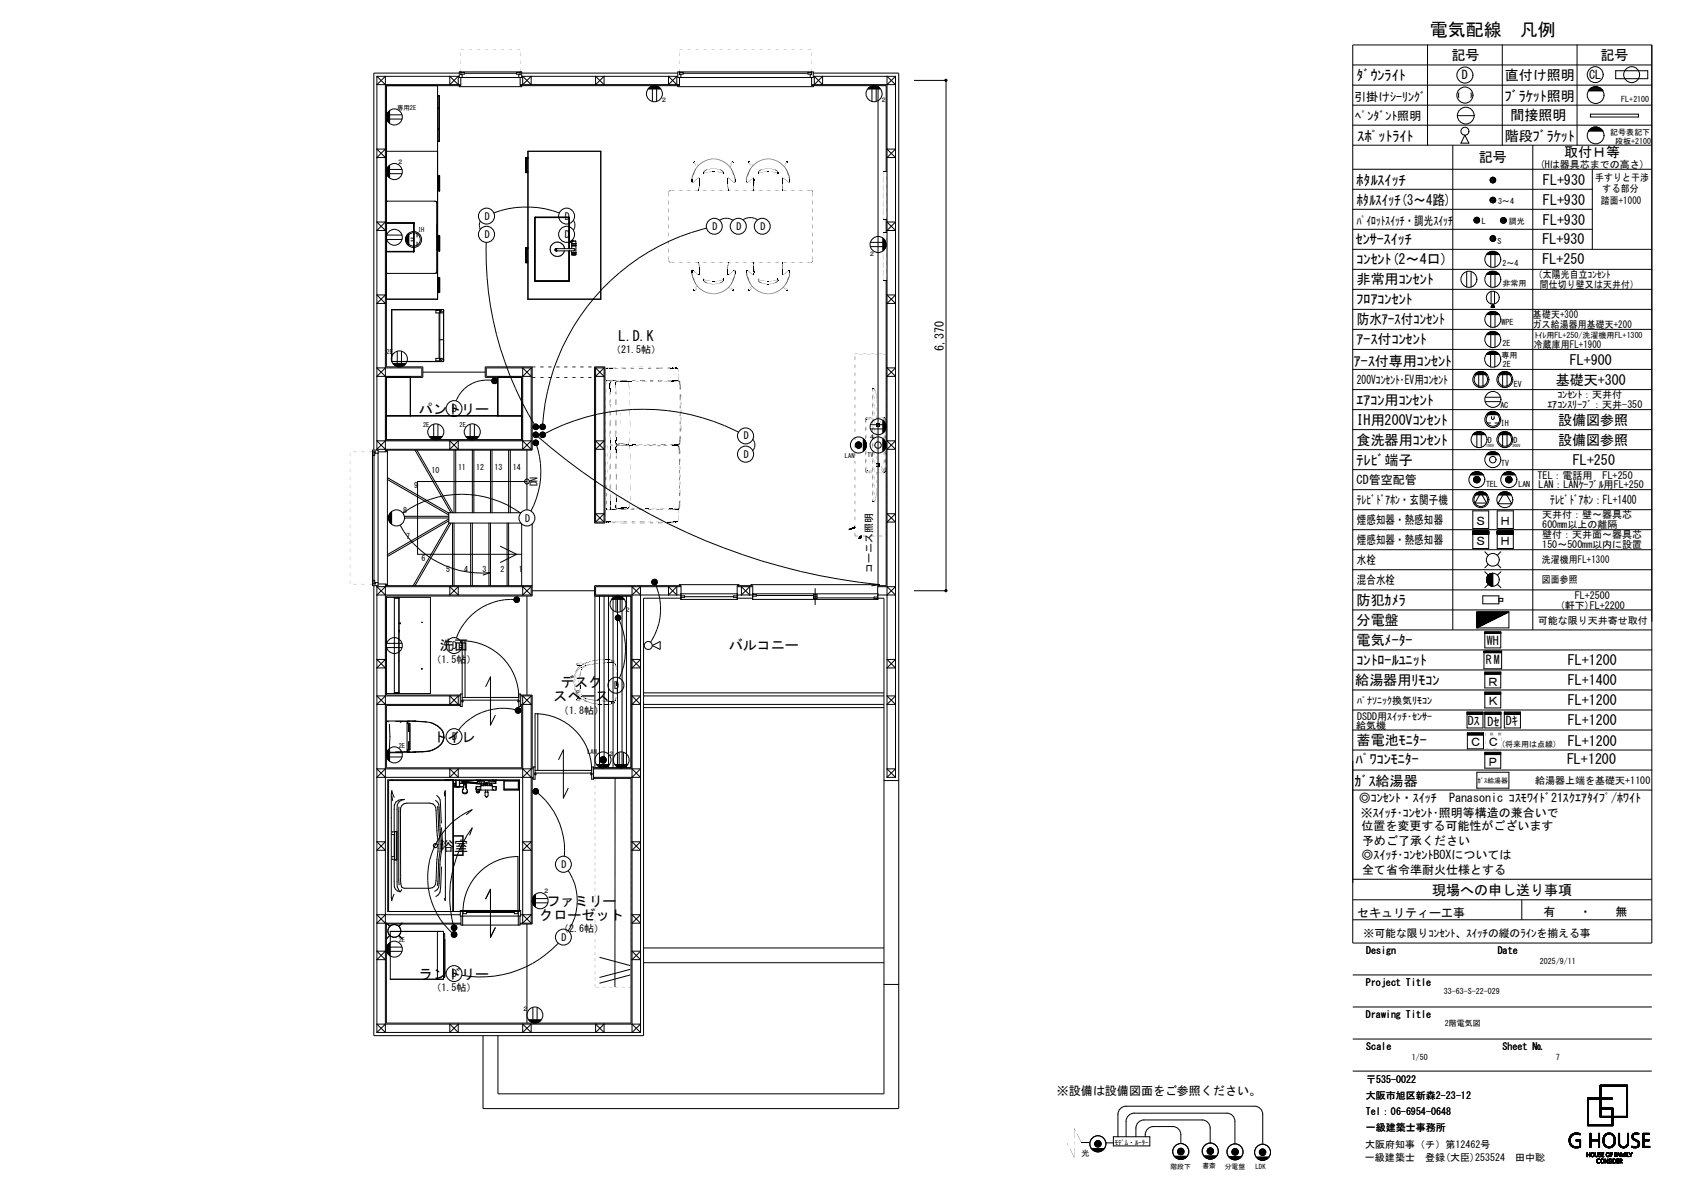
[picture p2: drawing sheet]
<svg xmlns="http://www.w3.org/2000/svg" width="420mm" height="297mm" viewBox="0 0 420 297" stroke-linecap="round" stroke-linejoin="round" font-family="sans-serif">
<defs><g id="words">
<text font-size="4.5" x="357" y="8.9">電気配線　凡例</text>
<g font-size="3.5">
<text x="362.4" y="15">記号</text>
<text x="399.6" y="15">記号</text>
<text x="338.8" y="20">ﾀﾞｳﾝﾗｲﾄ</text>
<text x="375.7" y="20">直付け照明</text>
<text x="375.8" y="25.2">ﾌﾞﾗｹｯﾄ照明</text>
<text x="377.1" y="29.8">間接照明</text>
<text x="339" y="35.3">ｽﾎﾟｯﾄﾗｲﾄ</text>
<text x="375.8" y="35.1">階段ﾌﾞﾗｹｯﾄ</text>
<text x="369.2" y="40.5">記号</text>
<text x="390.6" y="39.3">取付Ｈ等</text>
<text x="338.8" y="46.2">ﾎﾀﾙｽｲｯﾁ</text>
<text x="385.3" y="46.2">FL+930</text>
<text x="338.8" y="51.2">ﾎﾀﾙｽｲｯﾁ(3～4路)</text>
<text x="385.3" y="51.2">FL+930</text>
<text x="385.3" y="56.2">FL+930</text>
<text x="338.5" y="60.9">ｾﾝｻｰｽｲｯﾁ</text>
<text x="338.8" y="66">ｺﾝｾﾝﾄ(2～4口)</text>
<text x="385.1" y="65.8">FL+250</text>
<text x="385.1" y="60.8">FL+930</text>
<text x="338.8" y="71">非常用ｺﾝｾﾝﾄ</text>
<text x="338.8" y="76">ﾌﾛｱｺﾝｾﾝﾄ</text>
<text x="338.8" y="81">防水ｱｰｽ付ｺﾝｾﾝﾄ</text>
<text x="154.5" y="85">L.D.K</text>
<text x="338.8" y="86">ｱｰｽ付ｺﾝｾﾝﾄ</text>
<text x="338.1" y="91.2">ｱｰｽ付専用ｺﾝｾﾝﾄ</text>
<text x="388.5" y="96">基礎天+300</text>
<text x="392" y="91">FL+900</text>
<text x="338.8" y="101">ｴｱｺﾝ用ｺﾝｾﾝﾄ</text>
<text x="104.6" y="103.2">パントリー</text>
<text x="338.8" y="106">IH用200Vｺﾝｾﾝﾄ</text>
<text x="389" y="106.1">設備図参照</text>
<text x="338.8" y="111">食洗器用ｺﾝｾﾝﾄ</text>
<text x="389" y="111.1">設備図参照</text>
<text x="338.8" y="116">ﾃﾚﾋﾞ端子</text>
<text x="392.8" y="116">FL+250</text>
<text x="338.8" y="151">防犯ｶﾒﾗ</text>
<text x="338.8" y="156">分電盤</text>
<text x="338.8" y="161">電気ﾒｰﾀｰ</text>
<text x="109.9" y="162.3">洗面</text>
<text x="181.9" y="162.3">バルコニー</text>
<text x="338.8" y="166">ｺﾝﾄﾛｰﾙﾕﾆｯﾄ</text>
<text x="391.5" y="166">FL+1200</text>
<text x="140" y="171.4">デスク</text>
<text x="338.4" y="170.9">給湯器用ﾘﾓｺﾝ</text>
<text x="391.5" y="171">FL+1400</text>
<text x="138.2" y="175">スペース</text>
<text x="391.5" y="176">FL+1200</text>
<text x="108.1" y="185.1">トイレ</text>
<text x="338.8" y="186">蓄電池ﾓﾆﾀｰ</text>
<text x="391.5" y="181">FL+1200</text>
<text x="338.5" y="190.7">ﾊﾟﾜｺﾝﾓﾆﾀｰ</text>
<text x="391.3" y="190.7">FL+1200</text>
<text x="391.5" y="186.1">FL+1200</text>
<text x="338.2" y="196.2">ｶﾞｽ給湯器</text>
<text x="109.9" y="212.4">浴室</text>
<text x="136.5" y="226.1">ファミリー</text>
<text x="357.6" y="223.3">現場への申し送り事項</text>
<text x="134.7" y="229.5">クローゼット</text>
<text x="104.6" y="244.3">ランドリー</text>
</g>
<g font-size="3">
<text x="365" y="19.8">D</text>
<text x="396.8" y="19.7">CL</text>
<text x="338.1" y="25.1">引掛けｼｰﾘﾝｸﾞ</text>
<text x="338.4" y="29.9">ﾍﾟﾝﾀﾞﾝﾄ照明</text>
<text x="338.8" y="56.1">ﾊﾟｲﾛｯﾄｽｲｯﾁ・調光ｽｲｯﾁ</text>
<text x="235.7" y="87.5" transform="rotate(-90 235.7 87.5)">6,370</text>
<text x="338.8" y="95.8">200Vｺﾝｾﾝﾄ･EV用ｺﾝｾﾝﾄ</text>
<text x="338.8" y="120.8">CD管空配管</text>
<text x="338.8" y="125.8">ﾃﾚﾋﾞﾄﾞｱﾎﾝ・玄関子機</text>
<text x="387.1" y="125.8">ﾃﾚﾋﾞﾄﾞｱﾎﾝ：FL+1400</text>
<text x="338.8" y="130.8">煙感知器・熱感知器</text>
<text x="368.3" y="131">Ｓ</text>
<text x="374.4" y="131">Ｈ</text>
<text x="338.8" y="135.8">煙感知器・熱感知器</text>
<text x="368.3" y="136">Ｓ</text>
<text x="374.4" y="136">Ｈ</text>
<text x="338.8" y="140.8">水栓</text>
<text x="338.8" y="145.8">混合水栓</text>
<text x="371.3" y="161">WH</text>
<text x="371" y="165.8">RM</text>
<text x="371.3" y="171.1">Ｒ</text>
<text x="371.3" y="176.1">Ｋ</text>
<text x="366.5" y="181.1">Dｽ</text>
<text x="371.4" y="181.1">Dｾ</text>
<text x="376" y="181">Dｷ</text>
<text x="366.9" y="186.3">Ｃ</text>
<text x="371.3" y="191.1">Ｐ</text>
<text x="371.3" y="186.3">Ｃ</text>
<text x="339.3" y="200.2">◎ｺﾝｾﾝﾄ・ｽｲｯﾁ　Panasonic ｺｽﾓﾜｲﾄﾞ21ｽｸｴｱﾀｲﾌﾟ/ﾎﾜｲﾄ</text>
<text x="339.8" y="203.9">※ｽｲｯﾁ･ｺﾝｾﾝﾄ･照明等構造の兼合いで</text>
<text x="339.9" y="207.3">位置を変更する可能性がございます</text>
<text x="339.9" y="214.5">◎ｽｲｯﾁ･ｺﾝｾﾝﾄBOXについては</text>
<text x="340.1" y="210.9">予めご了承ください</text>
<text x="340.1" y="218.1">全て省令準耐火仕様とする</text>
<text x="338.9" y="228.8">セキュリティー工事</text>
<text x="385.4" y="228.6">有　　・　　無</text>
<text x="263.9" y="273.3">※設備は設備図面をご参照ください。</text>
</g>
<text font-size="2.7" x="340.5" y="233.8">※可能な限りｺﾝｾﾝﾄ、ｽｲｯﾁの縦のﾗｲﾝを揃える事</text>
<g font-size="2.5">
<text x="384.5" y="41.9">(Hは器具芯までの高さ)</text>
<text x="398.3" y="45.1">手すりと干渉</text>
<text x="400.2" y="47.9">する部分</text>
<text x="399.8" y="50.8">踏面+1000</text>
<text x="121" y="54.8">D</text>
<text x="121" y="59.4">D</text>
<text x="141" y="54.8">D</text>
<text x="141" y="59.4">D</text>
<text x="177.9" y="57.4">D</text>
<text x="183.9" y="57.4">D</text>
<text x="189.9" y="57.4">D</text>
<text x="383" y="69.5">（太陽光自立ｺﾝｾﾝﾄ</text>
<text x="384.5" y="71.8">間仕切り壁又は天井付）</text>
<text x="382.7" y="81.8">ガス給湯器用基礎天+200</text>
<text x="382.8" y="79.4">基礎天+300</text>
<text x="152.6" y="88.2">（21.5帖）</text>
<text x="383" y="86.9">冷蔵庫用FL+1900</text>
<text x="386.4" y="101.9">ｴｱｺﾝｽﾘｰﾌﾞ：天井-350</text>
<text x="388.9" y="99.4">ｺﾝｾﾝﾄ：天井付</text>
<text x="112.9" y="102.9">D</text>
<text x="185.7" y="109.7">D</text>
<text x="185.7" y="114.3">D</text>
<text x="383.9" y="119.5">TEL：電話用　FL+250</text>
<text x="134.2" y="121.4" transform="rotate(-90 134.2 121.4)">DN</text>
<text x="384.2" y="121.8">LAN：LANｹｰﾌﾞﾙ用FL+250</text>
<text x="131.1" y="130.2">D</text>
<text x="385.1" y="129.4">天井付：壁～器具芯</text>
<text x="385.1" y="131.9">600mm以上の離隔</text>
<text x="385.1" y="136.9">150～500mm以内に設置</text>
<text x="385.1" y="134.4">壁付：天井面～器具芯</text>
<text x="217.8" y="142.9" transform="rotate(-90 217.8 142.9)">コーニス照明</text>
<text x="382.7" y="140.6">洗濯機用FL+1300</text>
<text x="382.7" y="145.6">図面参照</text>
<text x="393.2" y="149.4">FL+2500</text>
<text x="384" y="155.8">可能な限り天井寄せ取付</text>
<text x="389.5" y="151.9">(軒下)FL+2200</text>
<text x="107.7" y="165.5">（1.5帖）</text>
<text x="112.9" y="162">D</text>
<text x="153.3" y="171.9">D</text>
<text x="139.6" y="178.1">（1.8帖）</text>
<text x="338.9" y="179.6">DSDD用ｽｲｯﾁ･ｾﾝｻｰ</text>
<text x="338.9" y="175.6">ﾊﾟﾅｿﾆｯｸ換気ﾘﾓｺﾝ</text>
<text x="112.9" y="184.8">D</text>
<text x="338.7" y="181.9">給気機</text>
<text x="383.3" y="195.7">給湯器上端を基礎天+1100</text>
<text x="140.2" y="216.6">D</text>
<text x="139.6" y="232.7">（2.6帖）</text>
<text x="140.2" y="234.8">D</text>
<text x="341.1" y="238.1">Design</text>
<text x="374" y="238.1">Date</text>
<text x="112.9" y="243.9">D</text>
<text x="107.7" y="247.4">（1.5帖）</text>
<text x="341.1" y="246.1">Project Title</text>
<text x="341.1" y="254.1">Drawing Title</text>
<text x="341.1" y="262.1">Scale</text>
<text x="375.2" y="262.1">Sheet №</text>
<text x="341" y="274.2">大阪市旭区新森2-23-12</text>
<text x="341.1" y="270.2">〒535-0022</text>
<text x="341.1" y="278.2">Tel：06-6954-0648</text>
<text x="340.9" y="286.6">大阪府知事（チ）第12462号</text>
<text x="341.1" y="282.2">一級建築士事務所</text>
<text x="340.8" y="289.8">一級建築士　登録(大臣)253524　田中聡</text>
</g>
<g font-size="2">
<text x="404.8" y="25.6">FL+2100</text>
<text x="402.1" y="33.7">記号表記下</text>
<text x="403.3" y="35.9">段板+2100</text>
<text x="374.1" y="50.9">3～4</text>
<text x="370" y="55.9">L</text>
<text x="376.8" y="55.8">調光</text>
<text x="373.9" y="60.9">S</text>
<text x="375.2" y="71.3">非常用</text>
<text x="375.2" y="66.3">2～4</text>
<text x="374.9" y="81.2">WPE</text>
<text x="374.9" y="89.3">専用</text>
<text x="375.2" y="86.3">2E</text>
<text x="383.2" y="84.3">ﾄｲﾚ用FL+250/洗濯機用FL+1300</text>
<text x="375.2" y="91.7">2E</text>
<text x="374.6" y="101.7">AC</text>
<text x="378" y="96.6">EV</text>
<text x="374.8" y="106.3">IH</text>
<text x="371.5" y="110.4">D</text>
<text x="378" y="110.4">D</text>
<text x="107.7" y="118">10</text>
<text x="114.4" y="117.3">11</text>
<text x="118.9" y="117.3">12</text>
<text x="123.5" y="117.3">13</text>
<text x="128" y="117.3">14</text>
<text x="374.8" y="116.4">TV</text>
<text x="103.4" y="121.9">9</text>
<text x="371.1" y="121.6">TEL</text>
<text x="379.1" y="121.6">LAN</text>
<text x="100.7" y="128">8</text>
<text x="101.4" y="134.6">7</text>
<text x="105.3" y="140">6</text>
<text x="111.4" y="142.7">5</text>
<text x="115.9" y="142.7">4</text>
<text x="120.5" y="142.7">3</text>
<text x="125" y="142.7">2</text>
<text x="129.6" y="142.7">1</text>
<text x="374.8" y="186.6">(将来用は点線)</text>
<text x="384.5" y="240.7">2025/9/11</text>
<text x="360.5" y="248.1">33-63-S-22-029</text>
<text x="360.8" y="256.2">2階電気図</text>
<text x="352.5" y="264.7">1/50</text>
<text x="388.5" y="264.7">7</text>
<text x="270.1" y="288.5">光</text>
</g>
<g font-size="1.7">
<text x="368.9" y="195.3">ｶﾞｽ給湯器</text>
<text x="278.3" y="285.8">ﾓﾃﾞﾑ・ﾙｰﾀｰ</text>
<text x="292.3" y="291.7">階段下</text>
<text x="300.2" y="291.6">書斎</text>
<text x="305.8" y="291.8">分電盤</text>
<text x="313.5" y="291.9">LDK</text>
</g>
<g font-size="1.6">
<text x="99.2" y="27.3">専用2E</text>
<text x="165" y="25.5">２</text>
<text x="219.9" y="25.5">２</text>
<text x="99.2" y="41">２</text>
<text x="104.4" y="58">IH</text>
<text x="216.9" y="64">２</text>
<text x="96.5" y="88.3">2E</text>
<text x="105.6" y="106.5">2E</text>
<text x="114.7" y="106.5">2E</text>
<text x="216.9" y="109.5">４</text>
<text x="211" y="114.3">LAN</text>
<text x="216.6" y="114.1">TV</text>
<text x="155.9" y="152.9">２</text>
<text x="99.6" y="186.6">2E</text>
<text x="146.7" y="188.1">LAN</text>
<text x="151.9" y="188.7">２</text>
<text x="135.6" y="223">２</text>
<text x="99.6" y="235.1">2E</text>
<text x="130.3" y="252.4">２</text>
</g>
<g font-size="1">
<text x="371.1" y="111.7">100V</text>
<text x="377.7" y="111.5">200V</text>
</g>
</g></defs>
<g fill="none" stroke="#000" stroke-width=".25">
<path d="M94.1 19v93.4M94.1 19h20.6M94.1 19l2.1 2.1M112.3 19v2.1l2.1-2.1v2.1zM114.7 17.9h15.6v1.4h-15.6zM114.7 18.2h-21.4v94.2M115.1 19.3v2.1h-18.6v70.2h9.1v2.6h-9.1M115.1 17.9v.7h.3v.7M115.1 18.1h.9v.4h-.9M116 18.3h13M129.9 19.3v2.1h33.5M129.9 17.9v.7h-.4v.7"/>
<path d="M129.9 18.1h-.9v.4h.9M130.3 18.2h38.9M130.3 19h38.9M130.5 19v2.1l2.1-2.1v2.1zM148.7 19v2.1l2.1-2.1v2.1zM166.9 19v2.1l2.1-2.1v2.1zM169.2 17.9h33.9v1.4h-33.9zM169.7 19.3v2.1h-6.3M169.7 18.1h.9v.4h-.9M169.7 17.9v.7h.3v.7M170.6 18.3h31.2M202.6 19.3v2.1h18.7v21.5"/>
<path d="M202.6 18.1h-.8v.4h.8M202.6 17.9v.7h-.3v.7M203.1 18.2h21.3v258.5h-103.8v-18.2M203.1 19h20.5M203.3 19v2.1l2.1-2.1v2.1zM223.6 19v175M223.6 19l-2.1 2.1M337.8 11.2h74.7v224.2h-74.7zM337.8 16.2h74.7M356.4 11.2v25M375.1 11.2v25M393.8 11.2v25"/>
<path d="M403.4 17.7h8v1.9h-8zM94.1 37.2h2.1l-2.1 2.1h2.1zM96.5 37.8h12.8M96.6 28.6v1.2M96.6 28.4v1.5M96.7 28.3v1.8M96.7 28.2v2M96.8 28.1v2.2M96.9 27.9v2.5M97 27.8v2.8M97.2 27.7v3M97.3 27.6v3.2"/>
<path d="M97.3 29.7h3.1M97.3 28.7h3.1M109.3 32h.4M109.3 32.2h.3v3h-.3M109.3 23.8h.4v11.5h-.4M109.3 24h.3v3h-.3M109.3 21.4v53.3h-12.8M109.3 27.1h.4M109.3 26.9h.3M109.3 32.3h.3M109.6 27.1v4.9M114.7 21.4v.2h15.6v-.2"/>
<path d="M115.1 21.1h-21l2.1-2.1v93.8M129.9 21.1h39.8M131.4 39.3h.4M131.5 39.6h.3M131.6 39.6v3.3M131.8 37.8h18.2v36.9h-18.2zM131.8 39.4h-.5v3.7h.5M161.8 22.2h3.2M161.9 22.1h3M162 22h2.8M162.1 21.9h2.7M162.1 21.8h2.6"/>
<path d="M162.2 21.8h2.4M162.3 21.7h2.2M162.4 21.6h2M162.5 21.6h1.8M162.6 21.5h1.6M162.8 21.5h1.2M162.9 22.2v3.1M163.1 21.4h.6M164 22.2v3.1M169.2 21.4v.2h33.9v-.2M202.6 21.1h21l-2.1-2.1v175M216.7 22.2h3.1"/>
<path d="M216.7 22.1h3.1M216.9 22h2.8M216.9 21.9h2.7M217 21.8h2.5M217.1 21.8h2.4M217.2 21.7h2.2M217.3 21.6h1.9M217.4 21.6h1.8M217.5 21.5h1.5M217.7 21.5h1.1M217.7 22.2v3.1M217.9 21.4h.7"/>
<path d="M218.8 22.2v3.1M219.2 21.4v124.8M221.5 37.2h2.1l-2.1 2.1h2.1zM228.2 20.1h8v127.3h-8M337.8 21.3h74.7M337.8 26.2h74.7M337.8 31.2h74.7M337.8 36.2h74.7M362.8 36.2v121M363.9 28.9h4.2M364.3 23.2v1.1M365.8 33.7l1 2h-2z"/>
<path d="M367.3 23.2v1.1M382.7 36.2v121M396.6 22.7h3.7a2.11 2.11 0 0 0-3.7 0M396.6 32.7h3.7M396.6 32.8a2.11 2.11 0 0 1 3.7 0M396.7 22.6h3.4M396.7 32.6h3.4M396.8 22.4h3.2M396.8 32.5h3.2M396.9 22.3h3M396.9 32.3h3M397.1 22.1h2.7"/>
<path d="M397.1 32.2h2.7M397.1 28.5h12v.7h-12zM397.3 22h2.3M397.3 32h2.3M397.5 21.8h1.8M397.5 31.9h1.8M397.9 21.7h1M397.9 31.7h1M94.1 55.4h2.1l-2.1 2.1h2.1zM96.5 50.4l.3-.2h11.8l.3 .1 .2 .2v17.4l-.2 .3h-12.1l-.3-.2M96.5 55.6h6.8l-6.8 .1M96.6 42.2v1.2"/>
<path d="M96.6 58.7h3.8M96.6 59.8h3.8M96.6 42.1v1.5M96.7 42v1.7M96.7 41.8v2M96.8 41.7v2.2M96.9 41.6v2.5M97 41.4v2.8M97.2 41.3v3M97.3 42.3h3.1M97.3 41.2v3.2M97.3 43.3h3.1"/>
<path d="M101.3 59.4v.7M101.3 59.2v1.2M101.4 59v1.5M101.5 58.9v1.8M101.6 58.8v1.9M101.6 58.6v2.4M101.8 58.4v2.7M101.9 58.3v2.9M102 58.2v3.1M102.1 58.2v3.2M102.5 59.4l.6 .1 .2 .3-.2 .3h-.6M103.3 55.6l.1 7.2"/>
<path d="M103.3 55.6h.1M103.3 55.6v7.3M103.4 55.8h-.1M104.1 58.3v.9M109.1 56v6.3M109.3 43.9h.5l-.1 3.8h-.4M109.3 59.1h.3M109.3 58.9h.5v3.8h-.5M109.3 44.1h.3M109.6 44.1v3.3h-.3M109.6 44.2l-.1 3.3M109.6 59.1v3.3"/>
<path d="M119.9 55.2a2.16 2.16 0 0 0 0 2M123.3 53.1a23.5 23.5 0 0 1 16.3 0M131.5 42.9h.3M133.5 54.4v15.7M133.6 54.3v15.8M133.6 54.3h8.5v7.8M133.6 54.3h8.5l.1 7.8M133.6 54.2l-.1 .1v15.8l.1 .1M133.6 54.3l-.1 .1M142 54.3l.1 .1M142 54.3l.2 .1M142 54.3h.1"/>
<path d="M142.1 54.2l-.1 .1M142.1 54.4h.1M143.2 55a2.05 2.05 0 0 1 0 2.4M176.4 56.9a54.3 54.3 0 0 0-40.9 48.9M179.7 54.9a3 3 0 0 1 3.3 0M183 54.9h.1M185.5 54.9a3.1 3.1 0 0 1 3.6 0M220.5 59.4v3.2M220.5 59.5v3.1M220.6 59.6v2.9M220.8 59.7v2.7M220.9 59.9v2.3"/>
<path d="M220.9 59.9v2.2M221.3 54.9v3.2M221.5 55.4h2.1l-2.1 2.1h2.1zM337.8 42.2h74.7M337.8 47.2h59.8M337.8 52.2h59.8M337.8 57.2h59.8M368 54.9h1.4M368.1 55.1h1.3M368.1 54.8h1.3M368.1 55.2h1.3M368.1 54.7h1.3"/>
<path d="M368.2 55.4h1.1M368.2 54.5h1.1M368.3 55.5h.9M368.3 54.4h.9M372.1 49.8h1.3M372.1 50h1.4M372.1 50.1h1.3M372.1 49.7h1.3M372.1 50.2h1.3M372.2 49.5h1.1M372.2 50.4h1.1M372.2 44.5v.9"/>
<path d="M372.2 59.1v.8M372.3 49.4h.9M372.3 50.5h.9M372.3 44.4v1.1M372.3 59v1.1M372.5 44.3v1.3M372.5 58.9v1.3M372.6 44.3v1.3M372.6 58.8v1.4M372.7 44.2v1.4M372.7 58.8v1.4M372.9 44.3v1.3"/>
<path d="M372.9 58.8v1.4M373 44.3v1.3M373 58.9v1.3M373.2 44.4v1.1M373.2 59v1.1M373.3 44.5v.9M373.3 59.1v.8M374.7 55h1.4M374.7 55.2h1.4M374.7 54.9h1.4M374.7 55.3h1.3M374.7 54.7h1.3"/>
<path d="M374.8 55.4h1.2M374.8 54.6h1.2M374.9 55.6h.9M374.9 54.4h.9M397.6 42.2v20M94.1 73.6h2.1l-2.1 2.1h2.1zM96.5 62.7h6.8M97.8 77.3v13M97.8 77.3h11.8v.2M97.8 77.3h11.8M103.3 62.8h.1M103.3 62.8h-6.8"/>
<path d="M103.3 62.7h.1M103.4 62.7l-.1 .1M104.1 60.3v.9M109.3 69.3h.5v3.7h-.5M109.3 69.5h.3v3.3h-.3M109.5 69.5v3.3M109.6 62.4h-.3M109.6 77.4h.2M109.6 78.1v11.4M109.8 78.1h-1v-.6h1.3l.3 .3v.3h-.4v-.3h-.2v12h.2v-.3h.4v.3l-.3 .3h-1.3v-.6h1M110.6 77.3h-.8v.2M110.6 77.3l.2 .1"/>
<path d="M110.6 77.3l.1 .1M110.7 77.4l.1 .4M110.7 77.4h.1M110.7 77.4v12.7M110.8 77.4v12.7M121.4 60.5a82.5 82.5 0 0 0 12 45.4M131.3 65.6h.1M131.4 65.6h.4M131.5 62.1h.3M131.5 65.4h.3M131.6 62.1v3.3M131.8 61.8h-.5v3.8"/>
<path d="M133.5 70.1l8.6 .1M133.6 70.1h.1M133.6 70.1l.1 .1M138.7 62.1h4.6l.3 .1v.2l-.2 .2h-4.4l-.2-.2 .3-.3M138.8 62.1l-.2 .3v.2h.5M140.9 62.1a1.8 1.8 0 0 0-2.6-1.4 1.8 1.8 0 0 0-.3 3 1.8 1.8 0 0 0 2.8-.8l.1-.3M142.1 62.6v7.5M142.1 70.1h.1M142.1 62.6v7.5h-8.5M142.1 70.1h-8.5M142.1 70.1l-.1 .1M142.1 70h.1"/>
<path d="M142.2 70.1l-.1 .1M142.2 70l-.1 .1M142.2 60.3h.1M142.2 60.4v.1M142.2 60.5h.7M142.2 60.3l.1 .2M142.2 60.2v.2M142.2 60.2l.1 .2M142.2 60.2h.7M142.3 60.4l-.1 .1M142.7 63.1h1.1M142.7 63.5h.1"/>
<path d="M142.7 61.3h1.1M142.7 63.6h1.1M142.7 60.8h1.1M142.7 60.5v1.6M142.7 62.6l.1 1M142.8 60.2h1M142.8 60.2h.1M142.8 63.6h.1M142.9 61.3h.1M143.3 62.1h.1M143.4 60.1l-.6 .1M143.6 61.3h.1"/>
<path d="M143.7 60.2h.1M143.8 60.8v.1M143.8 60.2v.6M143.8 60.9v2.6l-.2 .1M217.3 60.5h3.2M217.3 61.6h3.2M221 60v2M221.1 60.2v1.7M221.1 60.3v1.5M221.1 60.5v1.1M221.2 60.7v.6M221.3 70.1v76.1h-2.1v3.4h-31.3v-1.4h31.3"/>
<path d="M221.5 73.6h2.1l-2.1 2.1h2.1zM337.8 62.2h74.7M337.8 77.2h74.7M337.8 72.2h74.7M337.8 67.2h74.7M366.2 67.8v3.8M367.3 67.8v3.8M371.1 63.5h3.3M371.1 78.5h3.3M371.1 68.5h3.3M371.2 63.5h3.1M371.2 78.5h3.1"/>
<path d="M371.3 63.4h3M371.3 78.4h3M371.3 68.4h3M371.3 63.4h2.9M371.3 78.4h2.9M371.3 63.3h2.8M371.3 78.3h2.8M371.3 68.3h2.8M371.4 63.2h2.7M371.4 78.2h2.7M371.4 68.2h2.7M371.5 63.2h2.5"/>
<path d="M371.5 68.2h2.5M371.6 63.1h2.3M371.6 78.1h2.3M371.6 68.1h2.3M371.6 63h2.2M371.8 63h2M371.8 78h2M371.8 67.9h2M371.9 62.9h1.7M371.9 77.9h1.7M372 62.9h1.5M372 67.9h1.5"/>
<path d="M372.2 62.8h1.1M372.2 77.8h1.1M372.2 67.8h1.1M372.2 63.5v3.2M372.2 68.5v3.1M372.2 78.5v3.2M372.3 72.8v3.1M372.4 76.6v.1M372.4 62.7h.7M372.4 67.7h.7M372.4 76.4v.3M372.5 76.3v.4"/>
<path d="M372.6 76.2v.5M372.6 76.1v.6M372.7 76v.7M372.7 75.9v.8M372.7 75.9l.5 .8h-.9zM372.8 75.9v.8M372.8 76v.7M372.9 76.2v.5M373 76.2v.5M373 76.4v.3M373.1 76.5v.2M373.2 72.8v3.1"/>
<path d="M373.2 76.6v.1M373.3 63.5v3.2M373.3 68.5v3.1M373.3 78.5v3.2M96.2 91.8l-2.1 2.1h11.2v-2.1h-11.2l2.1 2.1M98.1 90.8h3.2M98.2 90.8h3.1M98.2 90.9h3M98.3 90.9h2.9M98.3 91h2.8M98.4 91.1h2.6M98.5 91.1h2.5"/>
<path d="M98.6 91.2h2.3M98.7 91.3h2M99 91.4h1.5M99.2 87.6v3.2M99.4 91.5h.6M100.2 87.6v3.2M102.5 94.1v9.7M105.6 92.9h15.6M109.6 90.1h.2M109.6 90.1v.2h-11.8M109.6 90.2l-11.8 .1M109.8 90.1v.2h.8"/>
<path d="M109.8 84.8h.9M110.7 90.1h.1M110.7 90.1l-.1 .2M110.8 89.7l-.1 .4M110.8 90.1l-.2 .2M122.8 95a8.3 8.3 0 0 0-8.9 5M123.3 94.9h.3v.3h-.3zM123.3 95h.3v.2h-.3zM123.4 95h.2v.2h-.2zM123.4 95l.1 .1zM124.3 94.2v9.6M132.6 91.8h-11.2v2.1h11.2l-2.1-2.1v20.3l2.1-2.1h-38.5l2.1 2.1"/>
<path d="M132.6 91.8v20.3M132.6 91.8l-2.1 2.1M148.5 91.6h2.5v39h-2.5zM148.7 91.8v38.5M148.7 91.8l2.1 2.1h-2.1l2.1-2.1M148.7 91.8h2.1M150.8 91.8v38.5M221.5 91.8l2.1 2.1h-2.1l2.1-2.1zM337.8 82.2h74.7M337.8 87.2h74.7M337.8 97.2h74.7M337.8 92.2h74.7"/>
<path d="M368.2 93.5h3.1M368.3 93.3h2.9M368.4 93.2h2.7M368.6 93.1h2.3M368.8 93h2M368.9 92.9h1.7M369 92.9h1.5M369.2 92.8h1.1M369.2 93.5v3.1M369.4 92.8h.7M370.3 93.5v3.1M370.8 99.1h3.9"/>
<path d="M371.1 83.5h3.3M371.1 88.5h3.2M371.2 83.5h3.1M371.2 88.4h3.1M371.2 88.3h3M371.3 83.4h3M371.3 83.4h2.9M371.3 88.2h2.8M371.4 83.2h2.7M371.5 88.1h2.5M371.6 83.1h2.3M371.6 88h2.2"/>
<path d="M371.8 83h2M371.8 87.9h1.8M372 87.8h1.5M372 82.9h1.5M372.2 82.8h1.1M372.2 88.5v3.1M372.2 83.5v3.2M372.4 87.7h.6M373.3 88.5v3.1M373.3 83.5v3.2M374.1 93.5h3.3M374.2 93.5h3.1"/>
<path d="M374.3 93.3h2.9M374.4 93.2h2.7M374.6 93.1h2.3M374.7 93h2.1M374.9 92.9h1.7M375 92.9h1.5M375.2 92.8h1.1M375.2 93.5v3.1M375.4 92.8h.7M376.3 93.5v3.1M93 112.8h.7v.3h.7M93 112.4h1.4v33.8h-1.4z"/>
<path d="M93.2 112.8v.9h.4v-.9M93.4 113.7v31.2M96.2 110l-2.1 2.1h38.5M96.5 103.8h33.8M96.5 103.8h27.8M96.7 119.7l15.4 8.8M96.7 119.2l15.4 8.9M96.7 112.4v33.8M102.4 103.8v-9.7h-5.9v15.7h33.8v-15.6h-9.1v-2.6h11.7v20.8h-36.4v.4h-2.1M103.6 112.4l9 15.6M104.1 112.4l9 15.6M107.2 109h3.2"/>
<path d="M107.3 109.1h3M107.4 109.2h2.8M107.6 109.3h2.5M107.7 109.4h2.3M107.7 109.4h2.2M107.8 109.5h2M107.9 109.6h1.8M108.1 109.6h1.5M108.2 109.7h1.2M108.3 105.8v3.2M109.3 105.8v3.2M112.3 110v2.1l2.1-2.1v2.1z"/>
<path d="M113.4 112.4v15.6M113.8 112.4v15.6M116.3 109h3.2M116.4 109.1h3M116.5 109.2h2.8M116.7 109.3h2.5M116.8 109.4h2.3M116.8 109.4h2.2M116.9 109.5h2M117.1 109.6h1.7M117.2 109.6h1.5M117.3 109.7h1.2"/>
<path d="M117.4 105.8v3.2M117.9 112.4v15.6M118.3 112.4v15.6M118.4 105.8v3.2M122.5 112.4v15.6M122.9 112.4v15.6M127 112.4v15.6M127.4 112.4v15.6M130.5 110l2.1 2.1M131.6 112.4v14.9M133.6 106.4h.3v.3h-.3zM133.6 108.4h.3v.3h-.3z"/>
<path d="M133.6 110.4h.3v.3h-.3zM133.7 106.4h.2v.2h-.2zM133.7 108.4h.2v.2h-.2zM133.7 110.4h.2v.2h-.2zM133.7 106.5l.1 .1zM133.7 108.5l.1 .1zM133.7 110.5l.1 .1zM134 111.2a20.7 20.7 0 0 1-1.4 16.4M134.3 109a153.7 153.7 0 0 0 85.3 36.9M135.3 106.4h.3v.3h-.3zM135.3 108.4h.3v.3h-.3zM135.4 106.4h.2v.2h-.2z"/>
<path d="M135.4 108.4h.2v.2h-.2zM135.4 106.5l.1 .1zM135.4 108.5l.1 .1zM148.7 110h2.1l-2.1 2.1h2.1zM184.4 107.9a52.5 52.5 0 0 0-48.3 .3M188 109.6a2.1 2.1 0 0 1 0 2.9M214.2 110.9h.3v.3h-.3zM214.3 111h.2v.2h-.2zM214.3 111l.1 .2zM214.4 111.1h.1M215.6 109.5v3.1M215.7 109.6v3"/>
<path d="M215.7 109.6v2.9M215.8 109.7v2.8M215.9 109.7v2.7M215.9 109.8v2.5M216 109.9v2.4M216 110v2.2M216.1 110.1v2M216.2 110.2v1.8M216.3 110.5v1.2M217.3 106h3.2M217.3 107.1h3.2M220.5 104.9v3.2"/>
<path d="M220.5 109.5v3.1M220.6 105.1v2.9M220.6 109.6v2.9M220.8 105.2v2.7M220.8 109.7v2.7M220.9 105.3v2.4M220.9 109.9v2.4M220.9 105.4v2.2M220.9 110v2.2M221 105.5v2M221 110.1v2M221.1 105.6v1.8"/>
<path d="M221.1 110.2v1.8M221.1 105.7v1.6M221.1 110.3v1.5M221.1 105.9v1.2M221.1 110.5v1.2M221.2 106.2v.6M221.2 110.7v.7M221.5 110l2.1 2.1h-2.1l2.1-2.1zM337.8 102.2h74.7M337.8 117.2h74.7M337.8 112.2h74.7M337.8 107.2h74.7"/>
<path d="M367.2 118.5h3.2M367.2 118.4h3.1M367.3 118.4h2.9M367.4 118.3h2.8M367.4 118.2h2.7M367.5 118.2h2.5M367.6 118.1h2.4M367.7 118h2.2M367.7 108.5h3.2M367.7 118h2M367.9 117.9h1.8M367.9 108.3h2.9"/>
<path d="M368 119.9h1.5M368 119.8h1.5M368 119.8h1.6M368 119.7h1.6M368 119.6h1.5M368 119.5h1.5M368 117.9h1.5M368 119.4h1.5M368 108.2h2.7M368 108.2h2.6M368.1 119.3h1.3M368.1 119.2h1.3"/>
<path d="M368.1 108.1h2.4M368.2 117.8h1.2M368.2 119.2h1.1M368.2 108h2.2M368.3 119.1h1M368.3 108h2M368.3 119h.9M368.4 117.7h.7M368.4 107.9h1.8M368.5 119h.6M368.6 107.9h1.5M368.7 107.8h1.2"/>
<path d="M368.8 108.5v3.1M369 107.7h.7M369.9 108.5v3.1M370.8 100.2h3.9M371.1 113.5h3.3M371.1 103.5h3.3M371.2 113.5h3.1M371.2 103.5h3.1M371.3 113.3h2.9M371.3 105.6h.9M371.3 103.3h2.9M371.4 113.2h2.7"/>
<path d="M371.4 103.2h2.7M371.5 113.2h2.5M371.6 113.1h2.3M371.6 103.1h2.3M371.6 113h2.2M371.6 103h2.2M371.7 103h2.1M371.8 113h2M371.9 112.9h1.7M371.9 102.9h1.7M372 112.9h1.5M372 102.9h1.5"/>
<path d="M372.2 112.8h1.1M372.2 102.8h1.1M372.4 104l.1 .5 .2 .2 .3-.2 .1-.5M372.4 112.7h.7M372.4 102.7h.7M373.3 105.6h.9M374.1 108.5h3.3M374.2 108.5h3.1M374.3 108.3h2.9M374.4 108.2h2.7M374.5 108.2h2.5M374.6 108.1h2.3"/>
<path d="M374.6 108h2.3M374.7 108h2.1M374.9 107.9h1.7M375 107.9h1.5M375.2 118.5h3.1M375.2 107.8h1.1M375.2 108.5v3.1M375.2 118.4h3.1M375.3 118.4h2.9M375.4 118.3h2.8M375.4 118.2h2.7M375.4 107.7h.7"/>
<path d="M375.5 118.2h2.5M375.6 118.1h2.4M375.7 118.1h2.2M375.8 118h1.9M375.9 117.9h1.8M376 119.9h1.5M376 119.8h1.5M376 119.6h1.5M376 119.5h1.5M376 120h1.5M376 119.7h1.5M376 117.9h1.5"/>
<path d="M376 119.4h1.5M376.1 119.3h1.3M376.1 119.2h1.3M376.2 117.8h1.1M376.2 119.2h1.1M376.3 119.1h.9M376.3 108.5v3.1M376.3 119h.8M376.4 117.7h.7M376.5 119h.6M96.7 129.3h.3M96.7 128.9h.3"/>
<path d="M97 128.9v.7M97.1 128.7v1.1M97.2 128.5v1.5M97.2 128.4v1.8M97.3 128.3v2M97.3 128.2v2.1M97.4 128.1v2.4M97.5 128v2.5M97.5 127.9v2.7M97.6 127.9v2.8M97.6 127.8v2.9M97.7 127.8v3"/>
<path d="M97.7 127.7v3.1M97.8 127.7v3.2M99.9 131.1a23.3 23.3 0 0 0 22.6 11.8l-1.9 .7M100.6 128.1a25.4 25.4 0 0 1 29.4 0M101 128.9h11.1M101 129.3h11.1M112.1 130l-15.4 8.9M112.1 129.5l-15.4 8.9M112.1 130.6l-8.9 15.6M112.6 130.6l-9 15.6M113 130.6v15.6M113.4 130.6v15.6"/>
<path d="M117.5 130.6v15.6M117.9 130.6v15.6M122.1 130.6v15.6M122.5 130.6v15.6M125 136.4l4 1.9-4 2.1M126.6 130.6v15.6M127 130.6v15.6M130 128h-17.9v2.6h17.9M130.3 130.8v15.4M131.6 120.2h-27.3v18.1h26M132.9 130.8v18h-36.4v24.7h18.4M148.7 130.3h2.1"/>
<path d="M148.7 130.3l2.1-2.1h-2.1l2.1 2.1M212 132.1h.1M212.3 132.1h.1M212.3 132l-.2 .1M212.3 132v.1M212.5 132l-.2 .1M212.6 132h-.1M212.6 132l-.5 .1M212.6 132h.1M212.9 131.8h.1l-.7 .2M212.9 131.8v.1M212.9 131.8l-.1 .1"/>
<path d="M213.1 131.8l-.2 .1M213.1 131.8h.1M213.2 131.7h.1M213.2 131.7l-.3 .1M213.3 131.7v.1M213.3 131.6h.1M213.3 131.6l.1 .1M213.4 131.7h-.2M213.4 131.7h.1M213.4 131.7l-.9 .3M213.4 131.7l-.3 .1M214.5 134.4h.1"/>
<path d="M214.7 134.2h.1M214.7 134.1l-.2 .3M214.7 134.2l-.1 .1M214.7 134.1v.1M214.7 134.4h.1M214.7 134.2v.2M214.8 133.9v.1M214.8 133.9h-.1l.1 .1M215 133.8l-.3 .3M215 133.8l-.5 .6M215 133.8h.1M215.1 133.9v.3z"/>
<path d="M221.5 128.2h2.1l-2.1 2.1h2.1zM337.8 137.2h74.7M337.8 132.2h74.7M337.8 127.2h74.7M337.8 122.2h74.7M367.7 127.5h4v4.4h-4zM367.7 132.5h4v4.4h-4zM367.7 132.6h4M367.7 132.7h4M367.7 132.8h4M367.7 132.9h4M367.7 133h4"/>
<path d="M367.7 133.1h4M367.7 133.2h4M367.7 133.3h4M368 120h1.5M368 120.1h1.4M368.2 123.5h3.1M368.2 120.3h1.2M368.2 123.4h3.1M368.3 123.4h3M368.3 123.4h2.9M368.3 120.4h.9M368.3 123.3h2.8"/>
<path d="M368.4 120.4h.7M368.4 123.2h2.7M368.5 123.1h2.5M368.5 120.5h.5M368.6 123.1h2.3M368.7 123.1h2.1M368.8 123h2M368.9 122.9h1.7M369 122.9h1.5M369.2 122.8h1.1M369.4 122.7h.7M369.7 123l1.5 2.6h-2.9z"/>
<path d="M370.8 137.7l.8 .9M373.8 132.5h4.1v4.4h-4.1zM373.8 132.6h4.1M373.8 132.7h4.1M373.8 132.8h4.1M373.8 132.9h4.1M373.8 133h4.1M373.8 133.1h4.1M373.8 133.2h4.1M373.8 133.3h4.1M373.8 127.5h4.1v4.4h-4.1zM374.1 123.5h3.3"/>
<path d="M374.2 123.5h3.1M374.2 123.4h3.1M374.3 123.4h2.9M374.4 123.3h2.7M374.4 123.2h2.7M374.5 123.1h2.5M374.6 123.1h2.3M374.7 137.7l-.8 .9M374.7 123h2.1M374.9 122.9h1.7M375 122.9h1.5M375.2 122.8h1.1"/>
<path d="M375.8 122.7l1.7 3h-3.5zM376 120.1h1.4M376.1 120.3h1.3M376.3 120.4h.9M376.4 120.4h.7M376.5 120.5h.5M93.2 145.8v-.9h.4v.9M93.3 146.2v112.3h67.4v-109.2h9.3M94.1 146.2v111.5M94.4 145.8h2.1v.4h36.4M94.4 145.4h-.7v.4h-.7M96.2 145.8v111.9l-2.1-2.1h65.8l-2.1 2.1v-111.3l2.1 2.1"/>
<path d="M96.2 146.4l-2.1 2.1h38.5M96.5 149.1h11v24h-11M98.5 149.3h1.1M98.5 149.1v24M98.5 149.2h1.1M99.2 149.1v.1M99.5 149.1v.1M99.6 149.3v23.6M99.7 155.5h.3l-.3 .2M99.7 157.2v.6M99.7 149.1v24M99.7 157.4h.1"/>
<path d="M105.3 155.3h.2M112.3 146.4v2.1l2.1-2.1v2.1zM116.1 159.9v14.2M128.3 149.6a14.5 14.5 0 0 0-14.3 9.6M128.9 149.5h.3v.3h-.3zM128.9 149.6h.2v.2h-.2zM129 149.6l.1 .1zM131.6 148.8v24.7M132.6 146.4l-2.1 2.1v-2.1l2.1 2.1M132.6 146.4v2.1M132.6 146.4h-38.5l2.1 2.1M132.9 147.4h15.6"/>
<path d="M148.5 148.8v42.8M149.7 148.8v42.8M150.8 148.8v42.8M151.9 148.8v42.8M152.7 149.6h3.2M152.7 149.5h3.2M152.8 149.4h3M152.9 149.4h2.9M153 149.3h2.7M153.1 148.8v42.8M153.1 149.1h2.4M153.2 149.1h2.2"/>
<path d="M153.3 149h2M153.4 149h1.8M153.7 148.8h1.2M153.8 149.6v3.1M154.2 154h.3v.3h-.3zM154.2 148.8v42.8M154.2 154.1h.3v.2h-.3zM154.2 154.1h.2v.2h-.2zM154.3 154.1l.1 .2zM154.3 154.2l.1 .1zM154.6 154.8a17.4 17.4 0 0 1 .1 14.4M154.9 149.6v3.1"/>
<path d="M155.3 148.8v42.8M156.4 148.8v42.8M157.8 148.5l2.1-2.1v111.3M163.3 145.1h.3v.3h-.3zM163.3 145.1h.2v.3h-.2zM163.3 145.2h.2v.2h-.2zM163.4 145.2l.1 .1zM163.7 145.9a15.2 15.2 0 0 1-1.3 14.4M166.9 146.4v2.1l2.1-2.1v2.1zM170.1 148.7h.8v.4h-.8M170.1 146.2h-21.6v2.6h9.1v42.8h-9.4M170.1 146.4h-21.4v2.1h21.3"/>
<path d="M170.9 148.9h12.3M184.1 148.7h-.9v.4h.9M184.1 146.2h3.9v3.4M184.1 146.4h3.9M184.1 148.5h3.8M184.1 149.3h3.8M184.1 148.2h-14.1v1.4h14.1v-3.5h.4v-.2h-14.9v.2h.5v3.5M185.1 146.4l2.1 2.1v-2.1l-2.1 2.1zM188 148.4h.8v.4h-.8M188.8 148.6h14.3M203.1 149h.9v.4h-.9zM203.1 148.4h.9v.4h-.9z"/>
<path d="M203.5 146.9v4M204 149.2h14.3M219.2 149h-.9v.4h.9M219.2 146.4h4.4l-2.1 2.1M219.2 149.3h1.5v123.7h-96.4v-14.5M219.6 145.9v.3M219.6 145.9h-32.1v.3M219.6 145.9l-2 .3M221.5 146.4l2.1 2.1h-4.4M337.8 142.2h74.7M337.8 152.2h74.7M337.8 147.2h74.7"/>
<path d="M337.8 157.2h74.7M368.8 152.8h7.8M368.8 152.9h7.7M368.8 153h7.4M368.8 153.1h7.2M368.8 153.2h6.9M368.8 153.4h6.6M368.8 153.5h6.4M368.8 153.6h6.1M368.8 153.8h5.9M368.8 153.9h5.7M368.8 154h5.3"/>
<path d="M368.8 154.1h5.1M368.8 154.2h5M368.8 154.3h4.8M368.8 154.4h4.5M368.8 154.6h4.3M368.8 154.7h4M368.8 154.8h3.7M368.8 154.9h3.5M368.8 155.1h3.3M368.8 155.2h3M368.8 155.3h2.8M368.8 155.4h2.7"/>
<path d="M368.8 155.5h2.4M368.8 155.6h2.1M368.8 155.7h1.9M368.8 155.9h1.7M368.8 156h1.4M368.8 156.1h1.1M368.8 156.3h.9M368.8 156.4h.6M368.8 156.5h.4M368.8 156.5h.3M368.8 156.7h.1M369 156.6h-.2"/>
<path d="M369.4 156.4l-.6 .1M369.6 156.3h-.8M369.8 156.2h-1M370.1 156l-1.3 .1M370.2 148.7h4.1v2h-4.1zM370.4 155.9l-1.6 .1M370.6 155.8h-1.8M370.8 142.7l.8 .9M370.8 157.7h3.9v4h-3.9zM370.8 158.1h3.9M370.8 158h3.9M370.8 157.9h3.9"/>
<path d="M370.8 157.8h3.9M370.8 155.7h-2M371.1 155.5l-2.3 .1M371.2 144.4v.6M371.3 144.1v1.2M371.3 144v1.4M371.3 155.4h-2.5M371.4 143.8v1.7M371.4 143.8v1.8M371.5 143.7v2M371.6 143.6v2.2M371.6 140.8l-.8 .9"/>
<path d="M371.6 145.8l-.8 .9M371.7 143.5v2.4M371.7 155.2l-2.9 .1M371.8 143.4v2.6M371.9 143.4v2.6M371.9 143.3v2.8M372 143.3v2.8M372 155.1l-3.2 .1M372.1 143.2v3M372.2 143.2v3M372.2 155h-3.4M372.3 143.2v3"/>
<path d="M372.4 143.1v3.2M372.4 154.9h-3.6M372.5 143.1v3.2M372.5 143.1l.1 3.2M372.6 143.1v3.2M372.7 143.1v3.2M372.7 154.7l-3.9 .1M372.8 143.1a1.61 1.61 0 0 0-1.6 1.6 1.61 1.61 0 0 0 1.6 1.6M373 154.6h-4.2M373.3 154.5h-4.5M373.5 154.3l-4.7 .1M373.8 154.2l-5 .1"/>
<path d="M373.9 145.8l.9 .9M373.9 140.8l.8 .9M374.1 154.1h-5.3M374.3 149.4h.9v.7h-.9M374.4 153.9l-5.6 .1M374.6 153.8h-5.8M374.8 142.7l-.9 .9M374.9 153.7h-6.1M375.1 153.5l-6.3 .1M375.3 153.4l-6.5 .1M375.6 153.3h-6.8M375.9 153.2h-7.1"/>
<path d="M376.1 153l-7.3 .1M376.4 152.9l-7.6 .1M376.8 152.7l-8 4M376.8 152.7v4h-8M376.8 152.7l-8 .1v3.9M94.1 164.6h2.1l-2.1 2.1h2.1zM96.2 173.7l-2.1 2.1h20.8M96.6 160.6h3.8M96.6 161.6h3.8M98.5 173h1.1M98.5 172.9h1.1M99.2 173v.1"/>
<path d="M99.5 173v.1M105.2 166.9h.2l-.2 .1M112.3 173.7v2.1l2.1-2.1v2.1zM114.9 173.7h-20.8l2.1 2.1M114.9 176.1h-18.4v15.5h33.8v-15.5h-.3M115.4 173.2h-.5v3.1h.5v-16.4a14.1 14.1 0 0 1 14.1 14.2h-14.1M115.4 174.8h14.1M115.6 174.8v.4h-.2M121.3 171.4l1.2-2.4v12l1.2-2.4M128.7 177.2a13.9 13.9 0 0 0-14.2 5M129.2 177.2h.3v.3h-.3zM129.3 177.2h.2v.3h-.2z"/>
<path d="M129.3 177.2h.2v.2h-.2zM129.3 177.3l.1 .1zM129.3 174.8v.4h.2M129.4 177.2v.2zM129.5 173.2h.5v3.1h-.5zM130 173.7h2.6M130 175.8h2.6l-2.1-2.1v56.7l2.1-2.1h-2.6M130 173.5h2.9v18.1h.2M132.6 173.7v56.7M132.6 173.7l-2.1 2.1M134.3 178.1v14.2M157.8 173.7h2.1l-2.1 2.1h2.1z"/>
<path d="M157.8 164.6h2.1l-2.1 2.1h2.1zM160.7 172.9h60M160.7 176.6h60M160.7 173.7h60M160.7 175.8h60M162.9 161.1l1.9-1v2zM221.5 173.7h2.1l-2.1 2.1h2.1zM221.5 164.6h2.1l-2.1 2.1h2.1zM337.8 167.2h74.7M337.8 162.2h74.7M337.8 177.2h74.7M337.8 172.2h74.7"/>
<path d="M366.3 178.3h4M366.3 177.8h4M366.3 177.9h4M366.3 178h4M366.3 178.1h4M366.3 178.2h4M366.3 177.7h4v4h-4zM370.5 162.9h4.4M370.5 162.8h4.4M370.5 162.7h4.4M370.5 162.6h4.4M370.5 162.5h4.4v4.4h-4.4z"/>
<path d="M370.8 168.3h3.9M370.8 167.8h3.9M370.8 167.9h3.9M370.8 168h3.9M370.8 168.1h3.9M370.8 168.2h3.9M370.8 167.7h3.9v4h-3.9zM370.8 172.7h3.9v4h-3.9zM370.8 177.7h4v4h-4zM370.8 178.3h4M370.8 177.8h4M370.8 177.9h4"/>
<path d="M370.8 178h4M370.8 178.1h4M370.8 178.2h4M370.8 173.2h3.9M370.8 173.1h3.9M370.8 173h3.9M370.8 172.9h3.9M370.8 172.8h3.9M370.8 173.3h3.9M375.6 178.3h4M375.6 177.8h4M375.6 177.9h4"/>
<path d="M375.6 178h4M375.6 178.1h4M375.6 178.2h4M375.6 177.7h4v4h-4zM96.2 191.9l-2.1 2.1h39M96.5 187.4l.1 .2M96.6 187.8v1.2M96.6 187.6l.1 .1h7.1M96.6 187.7v1.4M96.7 187.5v1.8M96.7 187.4v2M96.8 187.3v2.2"/>
<path d="M96.9 187.2v2.5M96.9 180.1l.1 .1M97 187.5l-.1 .1M97 187v2.8M97.2 186.9v3M97.2 180.8l.1 9.2M97.3 188.9h3.1M97.3 187.9h3.1M97.8 198.6l.2 1.2M98.4 199l-.6-1.6-.1 .7 .1 26.6 .6-1.5M98.8 180h2M98.8 187.7h2"/>
<path d="M99.9 187.4l.3 .2M100.2 180.2l-.3 .1M100.8 180.1h.8M100.8 187.6h.8M101.6 180.1v7.5M101.6 187.6l.7 .1M101.8 187.2h.5M101.8 180v.5M101.8 187.2v.5h3.7l1.8-.3M101.8 180.5l.5 .1-.2-.1M101.8 180.5v.1M102 180h-.2l.3 .1"/>
<path d="M102 182.5l.3 .1M102 182.5h.3M102 185.2h.3M102.1 180.6v1.8M102.1 185.3v1.8M102.3 187.2h-.5M102.3 180.6h-.3v1.9M102.3 180.6v6.5h-.3v-1.9M102.3 185.1l-.3 .1M102.4 180.6v6.5M103.7 180l3.6 .3 .8 .3M103.7 180h-6.8l-.4 .3"/>
<path d="M103.7 180l2.7 .1M103.8 180l-2.2 .1M106.4 187.5l-3.3 .2M108.1 180.6l1.2 .6M108.7 186.9l-1.4 .6M108.7 186.9l-.6 .3M108.8 199.8l.8 .9 .6 11.1-.7 9.7-.4 .6-.6 .4M109.1 198.5l.8 1.1 .3 5.8M109.3 181.2l1 .9 .3 .6M109.3 181.2l1.3 1.5M109.8 186.1l-1.1 .8M110.3 185.5l-.5 .6"/>
<path d="M110.6 182.7a2.6 2.6 0 0 1 0 2.4M110.6 182.7a2.95 2.95 0 0 1-.8 3.4M111 198.7v-.8l.2-.5v27.3l-.2-.5M111.2 194.6h1.9M112.1 194.6h1M112.3 191.9v2.1l2.1-2.1v2.1zM113.1 194.6h16.6v32.9h-32.9v-32.9h16.4v32.9M113.1 194.6v32.9M113.3 196.1v.3M113.3 195.5h.5M113.3 196h.4M113.3 195.5v.9"/>
<path d="M113.3 195.5v.3M113.3 196.3h.5M113.3 196.4h2.4M113.4 195.9l.3 .1M113.7 195.9v.1M113.8 194.6v1.8h1v-1.8M113.9 194.6v1.8h.4h.4v-1.8M114.8 195.5h1.6M114.8 196.3h.9M115.4 195.1l.1 .4-.1-.3M115.4 195.1l.3 .4M115.4 197.4l.2 .5"/>
<path d="M115.4 197.4l.1 .3M115.5 195l3.7 .4-3.6-.3 .3 .4M115.5 195l.3 .5M115.5 195l-.1 .1M115.5 197.2l-.1 .2M115.6 197l-.1 .2M115.7 195.2l3.5 .3M115.7 195.2l4.5 .5M115.7 196.8l-.2 .4M115.7 196.6v.2M115.8 195.3l4.4 .4M115.8 195.9v.2"/>
<path d="M115.8 196.6h-.1M115.8 195.8v.8M115.8 195.8l.3-.1 .2 .1M115.8 195.8l-.1 .8M116.3 195.8l.2 1.2M116.3 195.8l.1 .8M116.3 196.5h.1M116.3 196.5l.1 .1M116.4 196.3h.1M116.4 196.4h.1M116.4 195.5v.9M116.5 197l.2 .4-.1 .5a.72 .72 0 0 1-1 0"/>
<path d="M116.6 197.7a.72 .72 0 0 1-1.1 0l.1 .2M118.9 196.3h1.2M118.9 196.3v1.2a.42 .42 0 0 0 .4 .4 .42 .42 0 0 0 .5-.4v-.4h.3M118.9 196.3v.8M119 194.7h5M119 194.7l.1 .1M119 194.6v.1M119.1 197.1h.5M119.1 196.9v.5l.2 .3 .3-.3v-.5M119.2 195.5h.5M119.2 195h1.7v.5h-1.7M119.3 194.6l-.1 .9"/>
<path d="M119.5 194.9h.1M119.6 194.9v.1M119.6 195.5h.1M119.7 195.5l.5 .1M119.7 194.9v.1M119.7 195.5h.1M119.8 195.5h.4M119.8 197.1h3.5M119.8 194.6v.1M119.8 196.9v.2M119.9 194.6v.1M120.1 197v-.9h2.8v.9"/>
<path d="M120.2 195.7h1M120.2 195.7v.4M120.2 195.5v.2M120.2 195.9v.2M120.7 195.5v.2M120.7 195.9v.2M120.7 195.5h.5M120.7 195.5v.6M120.8 195.7l.3 .1M120.8 195.7h.4M120.8 195.7v.2h-.6M121.1 197.7h.8v.9l-.4 .3-.4-.3z"/>
<path d="M121.2 195.7l.1 .2M121.2 195.5v.2M121.2 197.2v.5M121.2 195.5v.3M121.2 195.8h.1M121.3 195.5h.4M121.3 195.4h.4l.1 .3v.3l-.6 .1M121.3 195.4l-.1 .1M121.3 195.5v.5M121.3 195.5v.6M121.4 195.4l.4 .1-.1 .3M121.6 198.9h-.1"/>
<path d="M121.7 195.5v.6M121.7 195.5v.5M121.8 197.2v.5M122.3 195.5v.6M122.8 195.5v.6M122.8 195.7h-.6v.2h.6M122.9 196.3h1v.8h-.6M122.9 197.1h.4M123.1 194.6v.1M123.3 194.9v.1M123.4 194.9v.1M123.4 195.5h.1"/>
<path d="M123.5 194.9h.1M123.7 194.9h-4.4M123.7 194.6v.4M123.8 194.8v.7h-.5M123.8 195h-1.8v.5h1.8M124 194.6v.1M124 194.7l-.1 .1M125.8 194.6v2.6h3.7v-2.6M125.9 194.9h3.5v2.2h-3.5zM125.9 196.9h3.5M129.7 194.8h-32.7v32.7M130.5 191.9l2.1 2.1"/>
<path d="M132.6 191.9l-2.1 2.1M133.1 194.3h-.2v36.3h-3.1M133.1 191.9h-39l2.1 2.1M133.6 191.4h-.5v3.1h.5v-16.4a14.1 14.1 0 0 1 14.1 14.2h-14.1M133.6 193h14.1M133.6 197.4h.3v.3h-.3zM133.7 197.4h.2v.2h-.2zM133.7 197.4l.1 .2zM133.8 193v.4h-.2M134.3 198a18.6 18.6 0 0 1 6.6 15.7M139.5 189.6l1.2-2.4v12l1.2-2.4M147.5 193v.4h.2"/>
<path d="M147.7 191.4h.5v3.1h-.5zM148.2 191.9h11.7l-2.1 2.1M148.2 194.3h9.4v61.1h-24M149 190.8h3.1M149 190.9h3.1M149.1 191h3M149.1 191.1h2.9M149.2 191.1h2.7M149.3 191.2h2.5M149.4 191.3h2.4M149.5 191.3h2.2M149.6 191.4h2"/>
<path d="M149.7 191.4h1.8M149.8 191.5h1.5M150 191.6h1.2M150.4 189.5h.3v.3h-.3zM150.5 189.5h.2v.3h-.2zM150.5 189.6l.2 .1zM150.6 189.7h.1M153.5 190.8h3.2M153.5 190.9h3.2M153.6 194.3l-.1 52M153.6 191h3M153.7 191.1h2.9"/>
<path d="M153.8 191.1h2.7M153.8 191.2h2.6M153.9 191.3h2.4M154 191.3h2.2M154.1 191.4h2M154.2 191.4h1.8M154.3 191.5h1.6M154.5 191.6h1.2M154.6 187.7v3.1M155.7 187.7v3.1M157.8 191.9l2.1 2.1h-11.7M220.7 194.8h3.7"/>
<path d="M221.5 194l2.1-2.1h-2.1l2.1 2.1M221.5 194h2.1M337.8 197.2h74.7M337.8 187.2h74.7M337.8 192.2h74.7M337.8 182.2h74.7M366.4 183.5h4M366.4 183h4M366.4 183.1h4M366.4 183.2h4M366.4 183.3h4M366.4 183.4h4"/>
<path d="M366.4 182.9h4v4h-4zM368.8 192.7h8v4h-8zM370.8 187.7h3.9v4h-3.9zM370.8 188.3h3.9M370.8 187.8h3.9M370.8 188h3.9M370.8 188.1h3.9M94.1 210.1h2.1l-2.1 2.1h2.1zM97.9 213.8h.6M97.9 214.5h.6M97.9 208.3h.6M97.9 207.6h.6"/>
<path d="M98.4 207.6l.1-6.7a2.09 2.09 0 0 1 2.5-1.3l-.8 .1-.6 .5-.4 .7-.1 19.2 .1 1.3 .7 1.2M98.4 214.5l.1 6.9 .3 .6 1.1 .6M98.4 208.3v5.5M98.5 207.6h.6zM98.5 207.6v7M98.5 214.6h.5M98.6 207.6l-.1 7M99.1 207.6v7M99.6 201.4l.1 19.5M100.3 201l.6-.4 .7-.2h5.7a1.62 1.62 0 0 1 1.6 2l.3 6.1a22 22 0 0 1-.1 6.9l-.2 4.4-.1 .9-.3 .5-1.2 .5h-6.4l-.5-.2-.3-.9-.1-1.2v-16.6v-1.1zM109.3 201.3l.2 4.9a28.6 28.6 0 0 1 0 9.4l-.3 5.4M110.2 206.6l.4 5.3"/>
<path d="M110.2 216.4l-.3 6.3-.5 .7-.6 .4M113.2 208.6h2.4v4.9h-2.4M113.2 208.7h2.4v2.1h-.2v.4h.2v2.2h-2.4M116.4 203.4l1.5-1.3a18.5 18.5 0 0 0-5 30.7M117.3 208.5l.6-1.9a29 29 0 0 0-4.7 24.3M130.5 210.1h2.1l-2.1 2.1h2.1zM141.9 217.3a13.5 13.5 0 0 1 0 15M157.8 210.1h2.1l-2.1 2.1h2.1zM337.8 219.5h74.7M94.1 237.4h2.1l-2.1 2.1h2.1zM96.2 228.3l-2.1 2.1h21M96.5 230.3l.8 .9"/>
<path d="M96.6 236.3v1.2M96.6 236.1v1.6M96.7 236v1.8M96.7 235.9v2M96.8 235.8v2.2M96.9 235.6v2.6M97 235.5v2.8M97.2 235.4v3M97.3 235.3v3.2M97.3 237.4h3.1M97.3 236.4h3.1M97.3 233.5l-.8 .9"/>
<path d="M97.5 232.5h13.2v11.9h-13.2zM99.6 233.5l.9 .9M100.3 222l-.4 .6M100.5 230.3l-.9 .9M109.2 232.5v11.9M110.7 233h.3v10.9M113.2 231.4h.3v.3h-.3zM113.2 233.1h.3v.3h-.3zM113.3 231.4h.2v.3h-.2zM113.3 233.2l.2 .2zM113.3 231.5l.1 .1zM113.3 233.2l.1 .1z"/>
<path d="M114.9 228.3h-20.8l2.1 2.1M114.9 227.2h15.1v1.4h-15.1zM115.1 230.6h-18.6v24.8h37M115.1 228.6v2.3h14.7v-2.3M115.5 227.2v3.7M116.5 227.5v.5h-.9a13.7 13.7 0 0 1 13.7-14.2v14.2h-.9v-.5M116.5 227.8h11.9M121.3 224.3l1.2-2.3v11.9l1.2-2.3M129.4 227.2v3.7M129.8 230.4h2.8M130.5 228.3l2.1 2.1M131.6 230.6v24.8"/>
<path d="M133 224.2v1.2M133 224.1v1.5M133.1 223.9v1.8M133.2 223.7v2.2M133.3 223.6v2.4M133.3 223.6v2.5M133.4 223.5v2.6M133.5 223.4v2.9M133.6 223.3v3.1M133.7 223.2v3.2M133.7 225.3h3.1M133.7 224.3h3.1"/>
<path d="M139.4 235.4a26.4 26.4 0 0 1-24.1 8M149.7 238.9l7.7 2.1M157.8 228.3h2.1l-2.1 2.1h2.1zM157.8 237.4h2.1l-2.1 2.1h2.1zM160.7 236.6h60M337.8 224.6h74.7M337.8 229.6h74.7M380 224.6v5M94.1 257.7h65.8M96.2 255.6l-2.1 2.1M97.5 244.4h13.2M111 243.9h-.3"/>
<path d="M111.1 242.5l-.1 1.4M112.3 255.6v2.1l2.1-2.1v2.1zM130.5 255.6v2.1l2.1-2.1v2.1zM132 254.6h3.2M132.1 254.7h3M132.2 254.8h2.8M132.2 254.8h2.7M132.4 255h2.3M132.6 255.1h2M132.8 255.2h1.5M133 255.3h1.2M133.1 251.4v3.2"/>
<path d="M133.2 255.3h.7M134.1 251.4v3.2M148.7 255.6v2.1l2.1-2.1v2.1zM157.4 243.3l-7.7 2.1M157.4 241.9l-7.7 2.1M157.8 255.6l2.1 2.1M160.7 240.3h60M220.7 245.7h3.7M337.8 251.3h74.7M337.8 243.3h74.7M337.8 259.3h74.7M283.2 277.8h23.2a2.02 2.02 0 0 1 2 2.1v5.6"/>
<path d="M283.2 277.8a2.06 2.06 0 0 0-2 2.1v3.8M313.3 276.1h-32.2a2.05 2.05 0 0 0-2 2v5.6M313.3 276.1a2.02 2.02 0 0 1 2 2v7.5M337.8 267.3h74.7M396.4 274.2l.2 .2M396.4 279.9l.2 .3-.2-.2M396.4 279.9l.2 .2M396.4 279.8l.2 .2-.2-.5 .2 .3M396.4 279.4l.2 .3M396.4 279.4l.2 .2M396.4 279.2l.2 .5M396.4 279.2l.2 .2"/>
<path d="M396.4 278.8l.2 .6-.2-.3M396.4 278.8l.2 .3M396.4 278.7l.2 .2M396.4 278.3l.2 .3-.2-.2M396.4 276.8l.2 .3M396.4 277.2l.2 .1M396.4 277.2l.2 .3M396.4 277.3l.2 .5M396.4 277.4l.2 .3M396.4 277.6l.2 .2M396.4 277.7l.2 .2M396.4 277.8l.2 .4"/>
<path d="M396.4 278l.2 .2M396.4 278.3l.2 .3M396.4 278.2l.2 .3-.2-.3M396.4 278.1l.2 .3M396.4 274.1l.2 .2M396.4 274.2l.2 .2-.1-.1M396.4 274.4l.2 .3M396.4 274.5l.2 .2M396.4 274.6l.2 .2M396.4 274.7l.2 .3M396.4 274.8l.2 .2M396.4 274.9l.2 .2"/>
<path d="M396.4 275l.2 .2M396.4 275l.2 .3M396.4 275.1l.2 .3M396.4 275.2l.2 .3M396.4 275.3l.2 .2M396.4 275.4l.2 .2M396.4 275.5l.2 .2M396.4 275.6l.2 .3M396.4 275.4l.2 .4M396.4 275.7l.2 .3M396.4 276l.2 .3M396.4 276.2l.2 .2"/>
<path d="M396.4 276.2l.2 .4-.2-.2M396.4 276.5l.2 .3M396.4 274.2l.1 .1M396.5 274.3l.1 .3M396.6 278.7l-.2-.2 .2 .3M396.6 276.9l-.2-.3 .2 .3M396.6 276.9l-.2-.2 .2 .3M396.6 277.2l-.2-.3 .2 .4M396.6 276.1l-.2-.3 .2 .4M396.6 276.7l-.2-.3 .2 .3M396.6 274.3h.1M396.7 274.1l.3 .2-.5-.2 .2 .2"/>
<path d="M396.8 274.1l.4 .2-.3-.2M397 274.1l.3 .2-.2-.2M397 274.3l-.2-.2 .3 .2M397.2 274.1l.2 .2M397.2 274.1l.4 .2M397.3 274.1l.2 .2M397.4 274.1l.3 .2M397.6 274.1l.2 .2M397.6 274.1l.4 .2M397.8 274.1l.3 .2M397.8 274.1l.3 .2-.2-.2M398 274.1l.2 .2"/>
<path d="M398 274.1l.4 .2-.3-.2M398.5 274.3l-.3-.2 .3 .2M398.6 274.1l.1 .2M398.6 274.3l-.3-.2 .4 .2M398.6 274.1l.3 .2M398.7 274.1l.4 .2-.3-.2M398.9 274.1l.3 .2-.3-.2M399 274.1l.3 .2M399.1 274.1l.4 .2M399.2 274.1l.3 .2M399.3 274.1l.5 .4-.5-.4 .2 .2M399.5 274.1h.1"/>
<path d="M399.5 271l.3 .3M399.5 270.9l.3 .3M399.5 270.8l.5 .3-.3-.3M399.5 278.6l.3 .2zM399.5 272.2l.3 .2M399.5 272.1l.3 .2M399.5 272l.3 .2M399.5 271.9l.3 .3M399.5 271.8l.3 .3M399.5 271.7l.3 .3M399.5 271.7l.3 .2M399.5 271.5l.3 .3"/>
<path d="M399.5 271.4l.3 .3M399.5 271.4l.3 .2M399.5 271.3l.3 .2M399.5 271.2l.3 .2M399.5 271.1l.3 .3M399.5 272.2l.3 .3M399.5 272.3l.3 .3M399.5 272.4l.3 .3M399.5 272.5l.3 .3M399.5 272.6l.3 .2M399.5 272.7l.3 .3M399.5 272.8l.3 .2"/>
<path d="M399.5 272.9l.3 .2M399.5 273.7l.6 .6zM399.5 273l.3 .2M399.5 273l.3 .3M399.5 273.1l.3 .3M399.5 273.2l.3 .3M399.5 273.3l.3 .3M399.5 273.4l.3 .2M399.5 273.5l.3 .2M399.5 273.6l.3 .2M399.5 273.6l.3 .3M399.5 273.9l.5 .4"/>
<path d="M399.5 274l.3 .3M399.5 274.2l-.1-.1 .4 .3M399.5 274.3l.3 .3-.3-.2M399.5 274.4l.3 .3M399.5 274.7l.3 .3M399.5 274.8l.3 .3M399.5 275.2l.3 .1M399.5 275.3l.3 .2M399.5 275.3l.3 .4M399.5 275.4l.3 .3M399.5 275.5l.3 .3M399.5 275.8l.3 .3-.3-.2"/>
<path d="M399.5 276.2l.3 .3-.3-.5 .3 .2M399.5 276.4l.4 .4M399.5 276.7l.3 .2M399.5 276.8l.3 .3M399.5 276.9l.3 .3-.3-.3M399.5 277.1l.3 .2M399.5 277.2l.3 .3-.3-.2M399.5 277.5l.3 .2M399.5 277.8l.3 .2-.3-.5 .3 .3M399.5 277.9l.3 .2M399.5 278.2l.3 .2-.3-.4 .3 .3M399.5 278.2l.3 .4"/>
<path d="M399.5 278.3l.6 .5-.3-.2M399.5 278.4l.4 .4zM399.5 278.5l.4 .3zM399.5 278.8h.1M399.5 278.7l.2 .1M399.5 277.9l.3 .3M399.5 276.9l.3 .3M399.5 276.4l.3 .3M399.5 273.8l.3 .4M399.8 270.8l.2 .3M399.8 274.2l.1 .1-.4-.4 .3 .4M399.8 274.8l-.3-.3 .3 .4"/>
<path d="M399.8 275.2l-.3-.3 .3 .4M399.8 275.8l-.3-.2 .3 .5M399.8 276.7l-.3-.2 .3 .3M399.8 276.8l-.3-.2 .3 .3M399.8 277.6l-.3-.2 .3 .3M399.8 278.6l.2 .2M399.8 278.7l.2 .1M399.8 278.8h.1M399.8 276.6l.2 .2M399.8 276.6l.1 .2M399.8 276.7l.1 .1M399.8 276.8h2.7v1.8"/>
<path d="M399.8 274.2l.1 .1M399.8 274.1l.2 .2M399.8 276.8v1.8M399.9 270.8l.4 .3-.3-.3M399.9 274.1l.4 .2-.3-.2M399.9 276.6l.3 .2M400 276.8l-.5-.5 .6 .5M400 270.8l.3 .3M400 274.1l.3 .2M400.1 276.6l.2 .2M400.1 270.8l.4 .3-.2-.3M400.1 274.1l.4 .2-.3-.2"/>
<path d="M400.1 276.6l.4 .2M400.1 278.8l-.2-.2 .5 .2M400.2 278.6l.2 .2M400.3 278.6l.2 .2M400.3 270.8l.3 .3M400.3 274.1l.2 .2M400.3 278.6l.3 .2M400.4 270.8l.4 .3-.3-.3M400.4 276.6l.2 .2M400.4 274.1l.3 .2M400.4 278.6l.3 .2M400.5 276.6l.2 .2"/>
<path d="M400.5 274.1l.3 .2M400.5 276.6l.4 .2M400.5 278.6l.3 .2M400.6 270.8l.3 .3M400.6 274.1l.3 .2M400.6 278.6l.3 .2M400.6 270.8l.4 .3-.2-.3M400.6 276.6l.3 .2M400.7 274.1l.2 .2M400.7 278.6l.2 .2M400.7 276.6l.3 .2M400.8 274.1l.3 .2"/>
<path d="M400.8 278.6l.2 .2M400.9 278.6l.2 .2M400.9 270.8l.2 .3M400.9 274.1l.3 .2M400.9 270.8l.4 .3-.2-.3M400.9 278.6l.3 .2M401 274.1l.2 .2M401 278.6l.3 .2M401.1 274.1l.2 .2M401.1 276.6l.1 .2M401.1 276.8l-.3-.2 .4 .2M401.1 270.8l.3 .3"/>
<path d="M401.1 278.6l.3 .2M401.2 274.1l.2 .2M401.2 270.8l.4 .3-.3-.3M401.2 276.6l.5 .2-.3-.2M401.2 274.1l.3 .2M401.2 278.6l.3 .2M401.3 274.1l.3 .2M401.3 278.6l.3 .2M401.4 270.8l.3 .3M401.4 274.1l.3 .2M401.4 276.8l-.2-.2 .2 .2M401.4 278.6l.3 .2"/>
<path d="M401.4 270.8l.4 .3-.2-.3M401.5 274.1l.2 .2M401.5 276.6l.3 .2M401.5 278.6l.2 .2M401.6 274.1l.2 .2M401.6 276.6l.3 .2-.3-.2M401.6 278.6l.2 .2M401.6 270.8l.3 .3M401.7 274.1l.2 .2M401.7 278.6l.2 .2M401.7 270.8l.3 .3M401.7 274.1l.3 .2"/>
<path d="M401.7 278.6l.3 .2M401.8 270.8l.2 .3M401.8 274.1l.3 .2M401.8 278.6l.3 .2M401.9 276.6l.3 .2M401.9 278.6l.3 .2M402 270.8l.2 .3-.5-.3 .3 .3M402 274.1l.2 .2M402 276.8l-.3-.2 .4 .2M402 270.8l.3 .3M402 278.6l.3 .2M402 274.1l.3 .2"/>
<path d="M402 276.6l.2 .2M402.1 270.8l.4 .3-.3-.3M402.1 276.6l.3 .2M402.1 278.6l.3 .2M402.1 274.1l.3 .2M402.2 274.1l.3 .2M402.2 278.6l.6 .5-.5-.5M402.3 270.8l.3 .3-.2-.3M402.3 274.1l.2 .2M402.3 276.6l.5 .4M402.4 274.1l.2 .2M402.4 276.6l.3 .2"/>
<path d="M402.4 278.6l.4 .4M402.4 270.8l.3 .3M402.4 276.8l-.2-.2 .6 .5M402.5 274.1l.1 .1M402.5 278.6l.3 .3M402.5 270.8l.4 .3-.3-.3M402.5 276.6l.3 .3M402.5 276.9l.3 .2M402.5 276.9l.3 .4-.3-.3M402.5 277.1l.3 .3M402.5 277.2l.3 .3-.3-.2M402.5 277.4l.3 .2"/>
<path d="M402.5 277.4l.3 .4-.3-.3M402.5 277.6l.3 .3M402.5 277.7l.3 .3-.3-.2M402.5 277.8l.3 .3M402.5 277.9l.3 .3M402.5 278l.3 .4-.3-.2M402.5 278.2l.6 .6M402.5 278.5l.4 .3M402.5 278.6l.3 .2M402.5 279.1l.3 .1M402.5 279.1l.3 .4-.3-.3M402.5 279.3l.3 .3"/>
<path d="M402.5 279.4l.3 .3-.3-.3M402.5 279.4l.3 .3M402.5 279.5l.3 .4-.3-.2M402.5 279.7l.3 .3M402.5 279.8l.3 .4-.3-.3M402.5 280l.3 .2M402.5 278.3l.3 .3M402.5 278.6h.1M402.5 278.6h-2.7M402.6 276.8l-.3-.2 .5 .5M402.6 276.6h.2M402.7 270.8l.3 .3"/>
<path d="M402.7 276.6h.1M402.8 270.8l.3 .3M402.8 276.7l-.2-.1 .2 .1M402.8 278.6l-.3-.2 .5 .4M402.9 278.6l.2 .2M403 278.6l.2 .2M403 270.8l.3 .3-.4-.3 .2 .3M403.1 270.8l.3 .3M403.1 278.6l.3 .2M403.1 270.8l.4 .3-.2-.3M403.2 278.6l.2 .2M403.3 278.6l.2 .2"/>
<path d="M403.3 270.8l.3 .3M403.4 278.6l.2 .2M403.4 270.8l.3 .3-.3-.3M403.4 278.6l.3 .2M403.5 270.8l.3 .3M403.5 278.6l.3 .2M403.6 270.8l.3 .3-.2-.3M403.6 278.6l.3 .2M403.7 278.6l.2 .2M403.7 270.8l.3 .3M403.8 278.6l.2 .2M403.9 278.6l.2 .2"/>
<path d="M403.9 278.6l.3 .2M404 270.8l.2 .3M404 278.6l.3 .2M404.1 271.1l-.2-.3 .3 .3M404.1 270.8l.2 .3M404.1 278.6l.5 .2-.3-.2M404.2 270.8l.2 .3M404.2 270.8l.3 .3M404.3 270.8l.3 .3M404.4 270.8l.3 .3M404.4 278.6l.3 .2M404.5 278.6l.4 .2"/>
<path d="M404.5 270.8l.2 .3M404.6 270.8l.2 .3M404.6 278.6l.2 .2M404.7 270.8l.2 .3M404.7 278.6l.3 .2M404.7 270.8l.3 .3M404.8 270.8l.2 .3M404.9 270.8l.2 .3M405 270.8l.2 .3M405 278.6l.3 .2-.6-.2 .3 .2M405 270.8l.3 .3M405.1 270.8l.3 .3"/>
<path d="M405.1 278.6l.4 .2-.3-.2M405.2 270.8l.3 .3M405.3 278.6l.3 .2-.2-.2M405.3 270.8l.3 .3M405.3 278.8l-.2-.2 .3 .2M405.4 270.8l.2 .3M405.5 270.8l.2 .3M405.5 278.6l.2 .2M405.5 278.6l.3 .2-.2-.2M405.6 270.8l.2 .3M405.6 270.8l.3 .3M405.7 270.8l.3 .3"/>
<path d="M405.7 278.6l.3 .2M405.8 270.8l.3 .3M405.9 270.8l.2 .3M405.9 278.6l.2 .2M405.9 278.8l-.3-.2 .3 .2M405.9 270.8l.5 .6M405.9 278.6l.3 .2M406 278.6l.2 .2M406.1 278.6l.3 .2M406.1 270.8l.3 .5-.4-.5 .4 .4-.2-.3M406.1 270.8l.1 .1M406.1 270.8l.3 .3-.2-.2"/>
<path d="M406.2 277.6l.2 .3M406.2 277.5l.2 .3M406.2 277.5l.2 .2M406.2 277.4l.2 .2M406.2 277.3l.2 .2M406.2 277.2l.2 .3M406.2 277.1l.2 .3M406.2 277l.2 .3M406.2 276.9l.2 .3M406.2 276.9l.2 .2M406.2 276.8l.2 .2M406.2 276.7l.2 .2"/>
<path d="M406.2 276.6l.2 .3M406.2 276.5l.2 .3M406.2 276.4l.2 .2M406.2 276.3l.2 .3M406.2 276.2l.2 .3M406.2 276.1l.2 .3M406.2 276.1l.2 .2M406.2 276l.2 .2M406.2 275.9l.2 .2M406.2 275.8l.2 .3M406.2 275.7l.2 .3M406.2 275.6l.2 .3"/>
<path d="M406.2 275.5l.2 .3M406.2 275.4l.2 .3M406.2 275.3l.2 .3M406.2 275.3l.2 .2M406.2 275.2l.2 .2M406.2 275.1l.2 .2M406.2 274.8l.2 .5M406.2 274.9l.2 .3M406.2 274.7l.2 .3M406.2 274.7l.2 .1M406.2 274.4l.2 .4M406.2 274.4l.2 .3"/>
<path d="M406.2 274l.2 .3M406.2 273.7l.2 .4-.2-.2M406.2 273.7l.2 .2M406.2 273.5l.2 .3M406.2 273.1l.2 .3M406.2 272.9l.2 .4M406.2 272.8l.2 .3M406.2 272.8l.2 .2-.2-.5 .2 .3M406.2 272.5l.2 .3M406.2 272.2l.2 .3M406.2 272l.2 .4-.2-.3M406.2 271.9l.2 .3-.2-.2"/>
<path d="M406.2 271.8l.2 .3M406.2 271.7l.2 .2M406.2 271.4l.2 .3-.2-.3M406.2 271.3l.2 .3M406.2 271.2l.2 .3M406.2 278.7l.2 .1M406.2 278.6l.2 .2M406.2 278.5l.2 .3M406.2 278.4l.2 .3M406.2 278.3l.2 .3M406.2 278.3l.2 .2M406.2 278.2l.2 .2"/>
<path d="M406.2 278.1l.2 .2M406.2 278l.2 .3M406.2 277.9l.2 .3M406.2 277.8l.2 .3M406.2 277.7l.2 .3M406.2 273l.2 .2M406.2 271.1l.2 .3M406.2 270.8l.2 .3M406.3 278.8h.1M406.3 270.8l.1 .2M406.4 270.8v.1M406.4 274.5l-.2-.2 .2 .3"/>
<path d="M406.4 274.4l-.2-.3 .2 .4M406.4 274.2l-.2-.3 .2 .3M406.4 273.6l-.2-.3 .2 .4M406.4 273.5l-.2-.3 .2 .3M406.4 272.6l-.2-.3 .2 .4M406.4 272.4l-.2-.2 .2 .3M406.4 271.7l-.2-.2 .2 .4M272.5 286.7h3.2M272.6 286.7h3.1M272.6 286.8h3M272.8 286.9h2.7M272.9 287h2.5"/>
<path d="M273 287.1h2.3M273.1 287.2h2M273.3 287.3h1.7M273.3 285.3h1.6M273.3 285.4h1.7M273.3 285.5h1.7M273.3 285.6h1.7M273.3 285.6h1.6M273.4 287.3h1.5M273.4 285.2h1.5M273.4 285.1h1.5M273.4 285.9h1.4"/>
<path d="M273.5 285h1.3M273.5 286h1.2M273.6 287.4h1.1M273.6 284.9h1.1M273.6 286h1.1M273.6 286.1h1.1M273.7 284.8h.9M273.7 286.2h.9M273.8 284.8h.7M273.8 287.4h.6M273.8 286.2h.6M273.9 284.7h.5"/>
<path d="M274.9 285.7l-1.5 .1M276.1 285.2h1.9M278 283.7h9.1v2.3h-9.1zM283.6 283.7a3.8 3.8 0 0 1 .6-3.6l.9-.5 .5-.1h14.6a2.02 2.02 0 0 1 2 2.1v3.7M286 283.7a2.13 2.13 0 0 1 2-2.5h4.9a2.01 2.01 0 0 1 2 2v2.2M293.2 288.6h3.2M293.3 288.6h3.1M293.3 288.7h3M293.4 288.8h2.9M293.5 288.8h2.7M293.5 288.9h2.7M293.6 289h2.5"/>
<path d="M293.7 289h2.3M293.8 289.1h2M294 287.2h1.6M294 287.3h1.6M294 287.4h1.6M294 287.5h1.6M294 287.6h1.6M294.1 287.1h1.5M294.1 289.3h1.5M294.1 287.7h1.5M294.1 287h1.4M294.1 287.8h1.4"/>
<path d="M294.2 287.8h1.3M294.2 286.9h1.2M294.2 287.9h1.2M294.3 289.3h1.1M294.3 288h1.1M294.3 288h1M294.4 286.7h.9M294.4 288.1h.8M294.5 286.7h.7M294.5 288.1h.6M300.6 288.5h3.2M300.7 288.6h3"/>
<path d="M300.8 288.7h2.8M300.9 288.8h2.6M300.9 288.8h2.5M301 288.9h2.4M301.1 289h2.2M301.2 289h2M301.3 289.1h1.8M301.4 287.1h1.6M301.4 287.2h1.6M301.4 287.3l1.6 .1M301.4 287.4h1.6M301.5 287h1.4"/>
<path d="M301.5 289.1h1.4M301.5 287.6h1.4M301.5 286.9h1.4M301.5 287.7h1.4M301.5 286.8h1.4M301.6 287.8h1.2M301.6 286.8h1.2M301.6 287.9h1.2M301.6 289.2h1.2M301.7 286.7h1M301.7 287.9h1M301.8 286.6h.9"/>
<path d="M301.8 288h.8M301.8 286.6h.8M301.9 289.3h.6M302 286.5h.4M306.8 288.7h3.2M306.8 288.8h3.1M306.9 288.9h2.9M307 289h2.7M307.1 289.1h2.5M307.2 289.1h2.4M307.3 289.2h2.2M307.4 289.2h2"/>
<path d="M307.5 289.3h1.8M307.6 287.3h1.6M307.6 287.4h1.6M307.6 287.5h1.6M307.6 287.6h1.6M307.6 287.7h1.6M307.6 287.2h1.5M307.6 289.3h1.5M307.6 287.8h1.5M307.7 287.1h1.4M307.7 287h1.3M307.7 288h1.3"/>
<path d="M307.8 287h1.2M307.8 288h1.2M307.8 289.4h1.1M307.8 286.9h1.1M307.9 288.1h1M307.9 286.9h1M308 286.8h.7M308.1 289.5h.6M308.1 288.2h.6M308.1 286.7h.5M313.6 288.8h3.3M313.7 288.8h3.1"/>
<path d="M313.7 288.9h3.1M313.8 289h2.9M313.9 289h2.8M313.9 289.1h2.7M314 289.1h2.5M314.1 289.2h2.3M314.2 289.3h2.2M314.2 289.3h2.1M314.4 289.4h1.7M314.5 287.5h1.6M314.5 287.6h.7M314.5 287.7h1.6"/>
<path d="M314.5 287.3h1.5M314.5 287.4h1.6M314.5 287.8h1.5M314.5 287.9h1.5M314.5 289.4h1.5M314.5 287.2h1.5M314.6 288h1.4M314.6 288h1.3M314.6 287.1h1.3M314.6 288.1h1.3M314.7 289.5h1.1M314.7 287h1.1"/>
<path d="M314.7 288.2h1.1M314.8 288.3h.9M314.9 286.9h.7M314.9 289.6h.7M315 288.3h.6M315 286.8h.5M315.3 287.6h.8M391.8 284.9l.4 .5-.4-.5 .3 .3M391.8 284.6l.3 .4-.3-.4M391.8 284.5l.3 .4M391.8 284.4l.3 .4M391.8 284.4l.3 .3"/>
<path d="M391.8 284.4l.3 .2M391.8 284.3l.3 .3-.3-.3M391.8 285.2l1.3 1.3M391.8 285.1l1.4 1.4M391.8 285l.5 .5M391.8 285l.4 .4M391.8 284.2l.3 .2M391.8 284.1l.3 .3M391.9 285.3l1.1 1.1-1.1-1M391.9 283.9l.2 .4M391.9 285.5l.9 .9-.8-.9M391.9 283.9l.2 .2"/>
<path d="M391.9 283.9l.3 .2-.3-.3 .3 .2M392 285.5l.8 .8M392 283.7l.2 .3M392 285.6l.7 .7M392 283.7l.2 .2-.2-.2M392 283.7l.3 .1M392 285.7l.6 .6M392 283.6l.3 .2M392.1 285.8l.4 .4M392.1 283.6l.2 .2M392.1 283.5l.2 .3M392.1 283.5l.2 .2"/>
<path d="M392.1 285l-.3-.3 .3 .4M392.3 283.4l.1 .3-.2-.3M392.3 283.3l.2 .2M392.4 283.2l.2 .2-.2-.1M392.5 283.5l-.2-.2 .3 .2M392.6 283.1l.1 .2-.3-.1 .2 .2-.2-.2M392.6 283.1l.2 .2M392.6 283l.2 .3M392.6 286.3l-.6-.6 .7 .6M392.6 285.9l.5 .6M392.7 283l.1 .3M392.8 283l.2 .2"/>
<path d="M392.8 286l.5 .5M392.9 282.9l.2 .2M392.9 283.2l-.2-.2 .2 .2M392.9 286.1l.5 .4M393 283.1l-.2-.1 .2 .2M393.1 282.9l.1 .2-.3-.2M393.1 286.1l.4 .4-.3-.3M393.1 282.9l.2 .1M393.1 282.8l.2 .2M393.1 282.8l.3 .2M393.2 286.2l.3 .3M393.3 286.2l.3 .3"/>
<path d="M393.4 286.2l.3 .3M393.4 282.8l.2 .2M393.4 282.8l.3 .2M393.4 283l-.2-.2 .3 .2M393.5 284.8h.1M393.5 284.7l.1 .1M393.5 284.6l.2 .2-.2-.3 .3 .3M393.5 282.8l.3 .2M393.5 286.3l.3 .2-.2-.2M393.6 284.5l.3 .3M393.6 282.8l.3 .2M393.7 284.5l.3 .3-.3-.3"/>
<path d="M393.7 286.3l.2 .2M393.7 282.8l.3 .2M393.7 286.3l.3 .2M393.8 282.8l.4 .3M393.8 286.2l.2 .3M393.8 286.2l.3 .3M393.8 282.8l.3 .3M393.9 286.2l.2 .2M394 284.5l.3 .3M394 282.8l.3 .3M394 286.2l.2 .2M394 282.8l.5 .4"/>
<path d="M394 286.2l.3 .2-.2-.2M394 282.8l.4 .4M394.1 284.8l-.3-.3 .4 .3M394.1 284.5l.6 .6M394.1 282.8l.4 .5M394.1 286.2l.2 .2M394.2 286.2l.2 .2-.2-.2M394.2 284.5l.5 .5M394.3 282.9l.2 .2M394.3 284.5l.4 .4M394.3 284.8l-.3-.3 .4 .3M394.3 286.1l.2 .2-.2-.2"/>
<path d="M394.4 284.5l.3 .3M394.4 285.7l.3 .3M394.4 285.6l.3 .3M394.4 285.5l.3 .3M394.4 285.4l.3 .3M394.4 285.3l.3 .3M394.4 285.2l.3 .3M394.4 285.1l.3 .3M394.4 284.9l.3 .3M394.4 285.9l.3 .3M394.4 285.8l.3 .3M394.4 285l.3 .3"/>
<path d="M394.5 284.5l.2 .2M394.5 282.9v.1M394.5 286.3l-.2-.2 .2 .2M394.5 284.5l.2 .1M394.7 286.3l-.3-.3 .2 .3M396.3 288.1v.1M396.3 288.5v.1M396.3 288.3v.2v-.1M396.3 288h.1M396.3 288.7h.1M396.3 288.6v.1M396.3 287.9v.2"/>
<path d="M396.3 287.8v.1M396.4 288.2h.2M396.4 280.9l.1 .1M396.4 280.8l.1 .2M396.4 280.3l.2 .3M396.4 280.2l.2 .3M396.4 280l.2 .4-.2-.2M396.4 280.3l.2 .4M396.4 280.5l.5 .5zM396.4 280.7l.2 .2M396.4 280.8l.2 .2M396.4 280.7l.2 .3"/>
<path d="M396.5 288.2l-.2-.2v.3M396.5 288.2h.2M396.6 280.9l-.2-.3 .4 .4M396.6 281h.1M396.6 280.8l.2 .2M396.6 280.9l.1 .1M396.7 288.2l.3 .1M396.7 280.8l.3 .2-.3-.2M396.8 288.2h.2M396.8 280.8l.2 .2M396.9 287.9v.2M396.9 287.7l.1 .3"/>
<path d="M396.9 287.7l.1 .1M396.9 288.5v.1M396.9 288.3l.1 .2M396.9 288h.1M396.9 280.8l.2 .2M396.9 288.7h.1M396.9 287.7h.1M397 288.2h-.2l.2 .1M397 280.8l.2 .2M397 284.2l.5 .5M397 284.1l.3 .3M397 284l.3 .3"/>
<path d="M397 283.9l.3 .3M397 283.8l.3 .3M397 283.7l.3 .3M397 283.6l.3 .3M397 283.5l.3 .3M397 283.2l.3 .3M397 283.1l.3 .3M397 284.3l.5 .4M397 284.4l.3 .3M397 283.3l.3 .3M397 283.4l.3 .3M397 286.3l.1 .1"/>
<path d="M397 286.2l.2 .2M397 286.1l.3 .3M397 286l.3 .3M397 285.9l.3 .4M397 285.8l.3 .3M397 285.7l.3 .3M397 285.6l.3 .3M397 285.5l.3 .3M397 285.4l.3 .3M397 285.3l.3 .3M397 285.2l.3 .3M397 285.1l.3 .3"/>
<path d="M397 285l.3 .3M397 284.9l.3 .3M397 284.8l.3 .3M397 284.7l.3 .3M397 284.6l.3 .3M397 284.5l.3 .3M397 283l.3 .3M397 280.8l.3 .2M397.2 288.3l.4 .3M397.2 288.2l.1 .1M397.2 288.1v.1M397.2 288.1h.1"/>
<path d="M397.2 282.9l.1 .1M397.2 280.8l.2 .2M397.2 288.3l.1 .1-.1-.1M397.2 288.5l.2 .2M397.2 288.3l.1 .2M397.2 288.4l.3 .3M397.3 283.1l-.3-.2 .3 .3M397.3 280.8l.2 .2M397.3 284.7h.1M397.3 284.6v.1M397.3 284.5l.1 .2M397.3 288.5l.1 .1"/>
<path d="M397.3 287.8v.1M397.3 287.8l.1 .1M397.3 284.4l.3 .3M397.3 287.8l-.1 .2M397.3 287.8h.1M397.3 280.8l.3 .2M397.4 284.4l.3 .3M397.4 280.8l.3 .2M397.5 284.4l.3 .3M397.5 287.7h.1M397.5 280.8l.3 .2M397.6 284.4l.2 .3"/>
<path d="M397.6 287.7h.1M397.6 287.7l-.1 .1M397.6 280.8l.2 .2M397.6 288.6l.2 .1M397.6 284.4l.3 .3-.2-.3M397.6 288.7h.1M397.7 287.7l.4 .4-.1 .1M397.7 280.8l.2 .2M397.8 288.6v.1M397.8 287.7l.2 .3M397.8 280.8l.2 .2M397.8 284.4l.3 .3"/>
<path d="M397.8 287.7l.2 .2M397.8 280.8l.3 .2M397.9 288.5l-.1 .2M397.9 280.8l.3 .2M397.9 284.4l.3 .3M398 288.3h.1M398 288.5h.1M398 280.8l.3 .2M398 284.4l.3 .3M398.1 280.8l.3 .2M398.1 284.4l.3 .3M398.2 284.4l.3 .3"/>
<path d="M398.2 280.8l.3 .2M398.3 288.4l.3 .3M398.3 288.3l.1 .2M398.3 288.2l.1 .2M398.3 287.9v.1M398.3 284.4l.3 .3M398.3 280.8l.3 .2M398.3 288.5l.2 .2M398.4 287.8v.2M398.4 288.1v.1M398.4 284.4l.3 .3M398.4 280.8l.3 .2"/>
<path d="M398.5 288.6l.2 .1M398.5 280.8l.2 .2M398.5 284.4l.3 .3M398.6 280.8l.2 .2M398.6 284.4l.3 .3M398.7 280.8l.2 .2M398.7 290l.3 .3M398.7 289.8l.1 .1M398.7 289.7l.1 .2M398.7 289.6l.1 .2M398.7 289.6l.1 .1M398.7 288.6v.1"/>
<path d="M398.7 284.4l.3 .3M398.7 290.1l.2 .2M398.7 289.5l.1 .1M398.7 289.6h.1M398.7 280.8l.3 .2M398.8 290l-.1-.1 .4 .3M398.8 289.4v.1M398.8 289.4h.1M398.8 288.6h-.1M398.8 284.4l.3 .3M398.8 290h-.1l.3 .3M398.8 289.4l.1 .1"/>
<path d="M398.8 280.8l.3 .2M398.8 288.5l.1 .1M398.9 289.3v.1M398.9 284.4l.3 .3M398.9 289.3h.3M398.9 288.1h.1M398.9 287.8h.1M398.9 287.9l.1 .1M398.9 288.4l.1 .1M398.9 288.5v.1M398.9 280.8l.3 .2M399 290.2l.1 .1"/>
<path d="M399 289.3h.1M399 287.9v.1M399 288.2l-.1 .1M399 280.8l.2 .2M399.1 290.2h.1M399.1 289.3h.1M399.1 280.8l.3 .2M399.1 284.4l.1 .2M399.1 284.4l.1 .1M399.2 290.2h.1M399.2 289.3h.1M399.2 284.1l.2 .3"/>
<path d="M399.2 284l.2 .4M399.2 283.9l.2 .3M399.2 283.8l.2 .3M399.2 283.7l.2 .3M399.2 283.6l.2 .3M399.2 286.4v-.1l.1 .1M399.2 286.1l.2 .3-.2-.2M399.2 286l.2 .3M399.2 285.9l.2 .3M399.2 285.8l.2 .3M399.2 285.7l.2 .3M399.2 285.6l.2 .3"/>
<path d="M399.2 285.4l.2 .3M399.2 285.3l.2 .3M399.2 284.9l.2 .3M399.2 284.8l.2 .3M399.2 284.7l.2 .3M399.2 284.6l-.2-.2 .4 .5M399.2 284.6l.2 .3M399.2 284.5l.2 .3M399.2 284.4l.2 .3M399.2 284.3l.2 .3M399.2 284.2l.2 .3M399.2 285.5l.2 .2"/>
<path d="M399.2 285.5l.2 .3M399.2 285.2l.2 .3M399.2 285.1l.2 .3M399.2 285l.2 .3M399.2 283.1l.2 .3M399.2 283l.2 .3M399.2 282.9l.2 .3M399.2 283.2l.2 .3M399.2 283.3l.2 .2M399.2 283.3l.2 .3M399.2 283.4l.2 .3M399.2 283.5l.2 .3"/>
<path d="M399.2 284.4v.1M399.2 288.6l.1 .1M399.2 288l.3 .2M399.2 287.9l.6 .6-.4-.4M399.2 280.8l.3 .2M399.2 290.2l.2 .1M399.2 287.8h.2M399.2 288.1l.1 .1M399.2 287.8l.1 .1M399.2 282.9l.2 .2M399.3 282.9l.1 .1M399.3 280.8l.2 .2"/>
<path d="M399.3 288.6l-.1 .1M399.3 290.2h.1M399.3 289.3h.1M399.3 287.7l.1 .1M399.4 289.3h.1M399.4 290.2h.1M399.4 289.3h-.2l.2 .1M399.4 280.8l.2 .2M399.4 282.9v.1M399.5 280.8l.2 .2M399.5 287.7h.2M399.5 287.7l.2 .1"/>
<path d="M399.5 287.7l-.1 .1M399.5 288.2l.3 .2M399.5 280.8l.3 .2M399.6 288.6l-.1 .1M399.6 288.2l.2 .1M399.6 288.5l.1 .1M399.6 280.8l.3 .2M399.7 289.9l.3 .4M399.7 289.8l.1 .1M399.7 289.6l.1 .3M399.7 289.6l.1 .1M399.7 288.5h.1"/>
<path d="M399.7 289.6h.1M399.7 288.5v.1M399.7 288.4l.1 .1M399.7 289.6v.3M399.7 290.1l.2 .1M399.7 289.4l.1 .1M399.7 280.8l.3 .2M399.7 289.5h.1M399.8 289.4h.1M399.8 289.4v.1M399.8 290.1v.1M399.8 289.3l.1 .1"/>
<path d="M399.8 280.8l.2 .2M399.8 289.3v.2M399.8 290.2l.2 .1M399.9 289.3h.1M399.9 280.8l.2 .2M400 288l.2 .2h-.2M400 288.6v.1M400 288.5l.1 .2M400 288.5l.2 .2M400 288.4v.1M400 288.3v.1M400 288.2v.1"/>
<path d="M400 288.1l.1 .1M400 287.9v.1M400 287.8v.2M400 280.8l.2 .2M400 290.2l.1 .1M400 289.3h.2M400 287.7v.2M400 289.3h.1M400 288.2h.1M400 287.7h.3M400 280.8l.3 .2M400 287.7h.1"/>
<path d="M400.1 290.2h.1M400.1 289.3h-.1M400.1 287.7v.1M400.1 289.3l.4 .3-.2-.3M400.2 288.6l.1 .1M400.2 280.8l.2 .2M400.2 290.2h.1M400.3 285l.3 .4M400.3 284.9l.3 .3-.3-.3M400.3 284.8l.3 .3M400.3 288.2h.1M400.3 288.6l.1 .1"/>
<path d="M400.3 284.2l.2 .2M400.3 280.8l.2 .2M400.3 284.3l.2 .3M400.3 284.4l.2 .2M400.3 284.5l.2 .3M400.3 284.6l.3 .3M400.3 290.2h.1M400.3 285.2l1.2 1.3-.5-.6M400.3 285.2l.4 .4M400.3 284l.3 .4-.3-.3M400.3 285.1l.3 .4M400.3 285.3l.6 .5"/>
<path d="M400.3 289.3l.1 .2M400.3 285.4l1.1 1M400.3 288.6l.2 .1M400.3 283.9l.3 .2M400.3 283.8l.3 .3-.2-.3 .2 .1M400.3 280.8l.3 .2M400.3 285.5l1 .9M400.4 290h.1M400.4 288.6l.1 .1M400.4 283.7l.2 .2M400.4 285.6l.8 .7M400.4 289.6h.1"/>
<path d="M400.4 289.3v.1M400.4 288.6h.1M400.4 287.7h.1M400.4 289.8v.1M400.4 289.7l.1 .2M400.4 283.6l.2 .3M400.4 280.8l.3 .2M400.4 290.2h.1M400.5 287.7l-.1 .1M400.5 283.5l.1 .3M400.5 284.9l-.2-.3 .3 .4M400.5 289.7v.1"/>
<path d="M400.5 280.8l.3 .2M400.5 284.7l-.2-.3 .2 .4M400.5 285.8l.4 .5M400.6 283.4l.1 .3-.2-.2M400.6 285.3l-.3-.4 .3 .5M400.6 286l.2 .1M400.6 283.3l.2 .3M400.6 280.8l.3 .2M400.6 283.4l.2 .2M400.6 283.4l.2 .1M400.6 283.3l.3 .2M400.6 280.8l.5 .2"/>
<path d="M400.6 283.3l.2 .2M400.7 283.3l.2 .2M400.7 280.8l.2 .2M400.7 289.9v.3M400.7 290.3h.1M400.7 290.2l.1 .1M400.7 289.9l.1 .1M400.7 289.6l.1 .3M400.7 289.6l.1 .2M400.7 289.5h.1M400.7 289.4l.1 .1M400.7 289.3l.4 .4"/>
<path d="M400.7 283.2l.2 .2M400.7 283.3l.2 .1M400.8 289.3l.1 .2M400.8 283.2l.2 .2M400.8 283.1l.2 .2M400.9 289.4l.1 .2M400.9 283.1l.2 .2-.2-.2M400.9 280.8l.3 .2M400.9 289.6l.2 .1M400.9 289.6l.3 .3M400.9 283l.2 .3-.2-.2M401 283l.2 .2"/>
<path d="M401 283.4l-.2-.2 .1 .2M401 289.8l.4 .4M401 280.8l.3 .2M401.1 288.2l.1 .2M401.1 288.4l.4 .2M401.1 288.1l.1 .2M401.1 288v.1M401.1 288l.1 .1M401.1 286.3l-.7-.6 .7 .6M401.1 289.9l.2 .1M401.1 288h.1M401.1 283l.2 .2"/>
<path d="M401.1 280.8l.3 .2M401.1 287.9l.1 .1M401.1 288.5l.2 .2M401.1 289.9l.3 .4M401.1 283l.4 .1M401.2 287.8v.1M401.2 286.1l.4 .4M401.2 287.8h.1M401.2 286.4l-.8-.9 .8 .9M401.2 288.4l-.1-.1 .3 .4M401.2 290.1l.2 .2M401.2 281l-.3-.2 .4 .2"/>
<path d="M401.2 287.7l.1 .1M401.2 290.2l.2 .1M401.3 287.7h.2M401.3 290.2l.1 .1M401.3 286.1l.4 .4-.3-.3M401.3 282.9l.3 .2M401.3 280.8l.2 .2M401.4 287.7h.1M401.4 290v.2M401.4 289.9v.2M401.4 289.9v.1M401.4 289.8v.1"/>
<path d="M401.4 289.7v.1M401.4 289.6v.1M401.4 289.5v.1M401.4 289.4v.1M401.4 282.9l.2 .2M401.4 280.8l.3 .2M401.4 286.2l.4 .3M401.4 289.3v.1M401.4 282.8l.3 .2M401.4 280.8l.4 .2-.2-.2M401.4 288.6l.1 .1M401.5 287.7h.1"/>
<path d="M401.5 287.7l.4 .4M401.5 287.7l.4 .3M401.5 288.6v.1M401.5 288.6l.1 .1M401.5 282.8l.3 .2M401.5 287.7l.2 .1M401.6 286.2l.4 .3-.3-.3M401.6 288.6l.1 .1M401.6 282.8l.2 .2M401.7 290.2v.1M401.7 290.2l.1 .1M401.7 289.4l.5 .7"/>
<path d="M401.7 288.5v.2M401.7 289.6l.1 .2M401.7 286.2l.3 .3zM401.7 289.3v.2M401.7 288.5l.1 .1M401.7 280.8l.3 .2M401.7 282.8h.1M401.8 289.3h.1M401.8 288.5h.1M401.8 290.2l.1 .1M401.8 289.3v.1M401.8 282.8l.4 .3-.3-.3"/>
<path d="M401.8 282.9l.2 .2M401.8 282.8l.3 .3M401.8 282.9l.1 .2M401.8 287.7v.1M401.8 288.3l.1 .1M401.8 288l.1 .2M401.8 288l.1 .1M401.9 288.2v.1M401.9 289.7l.3 .3M401.9 287.9l-.2-.2 .2 .3M401.9 289.8l-.2-.2 .3 .2M401.9 282.8l.4 .3"/>
<path d="M401.9 288.2v.2M401.9 288.1v.1M401.9 281l-.2-.2 .3 .2M401.9 282.8l.4 .4M402 289.3h.1M402 282.8l.4 .4M402 286.2l.3 .2M402 289.3h.2M402 290.3h.1M402 290.2h.1M402 289.8l.2 .1M402 282.8l1.3 1.2-.5-.5"/>
<path d="M402 286.5l-.2-.3 .3 .3M402 282.8l.5 .5M402.1 290.1l.1 .1M402.1 286.2l.3 .1M402.1 280.8l.3 .2M402.1 281l-.3-.2 .5 .2M402.1 288.7h.1M402.1 289.3h.1M402.1 288.6h.1M402.1 290.1h.1M402.1 288.5l.2 .2M402.1 288.5l.2 .1"/>
<path d="M402.1 288.4l.2 .1M402.1 288.3l.2 .2M402.1 288.2l.2 .2M402.1 288.1l.2 .1M402.1 288l.2 .1M402.1 287.9l.2 .1M402.1 287.8l.2 .1M402.1 287.7l.2 .1M402.1 280.8l.4 .2M402.1 290l.1 .1M402.2 287.7l.1 .1M402.2 290.2h-.2"/>
<path d="M402.2 282.8l1.1 1.1M402.2 286.4l-.3-.2 .2 .3M402.3 287.7l.1 .1M402.3 286.1l.2 .2M402.3 288.2h-.2l.2 .1M402.3 288.2l-.2-.2 .3 .2M402.3 282.9l.9 .9M402.3 280.8l.2 .2M402.3 288.2h.1M402.3 287.7l.2 .1M402.3 286.1l.3 .2-.2-.2M402.4 280.8l.1 .1"/>
<path d="M402.4 282.9l.8 .8M402.4 289.6l.1 .2M402.4 289.3v.2M402.4 289.8v.1M402.4 287.7l.1 .1M402.4 289.3l.1 .1M402.4 290.3h.1M402.4 290.2l.1 .1M402.4 282.9l.7 .8M402.5 289.3h.1M402.5 280.8l.2 .2-.2-.2M402.5 280.8h.1"/>
<path d="M402.5 288.2h.1M402.5 288.1v.1M402.5 287.7l.1 .1M402.5 290l-.1 .2M402.5 286l.1 .3M402.5 283l.6 .6M402.5 280.1l.3 .2M402.5 280.2l.3 .3-.3-.2M402.5 280.3l.3 .3M402.5 280.4l.3 .4-.3-.3M402.5 280.6l.3 .3M402.5 280.7l.3 .3"/>
<path d="M402.5 280.9v.1M402.5 280.9l.1 .1M402.5 288.1l.1 .1M402.6 287.7h.1M402.6 288.1v.1M402.8 289.4v.1M402.8 290.1l.1 .2M402.8 290.2v.1M402.8 289.3h.1M402.8 289.9v.1M402.8 290.1l.3 .2M402.8 289.6v.2"/>
<path d="M402.8 289.3v.1M402.8 289.3h.3M402.8 285.7l.3 .2M402.8 283.6l.5 .6-.4-.4M402.8 285.7l.2 .2M402.9 285.6l.2 .2-.3-.1M402.9 285.5l.2 .3-.2-.2M402.9 283.8l.4 .5M403 285.4l.2 .2M403 285.3l.2 .2M403 285.4l.2 .3M403 285.3l.2 .3"/>
<path d="M403 290.2l.1 .1M403 289.3h.1M403 285.9l-.3-.1 .1 .3-.3-.1 .3 .2M403 285.9l-.2-.2 .1 .3M403 285.2l.3 .2M403 284l.3 .4M403 284.1l.4 .4-.4-.3M403.1 289.3h.1M403.1 285.1l.2 .3-.3-.3M403.1 285l.2 .3-.2-.3M403.1 283.5l-.5-.5 .5 .5M403.1 284.2l.2 .4"/>
<path d="M403.1 284.5l.2 .2M403.1 284.6l.2 .3M403.1 284.8l.2 .3M403.1 289.3v.1M403.1 289.3l.4 .4-.1-.2M403.1 289.3l.1 .1M403.1 289.3l.2 .1M403.2 288.7h.1M403.2 288l.2 .2M403.2 287.9l.1 .1M403.2 287.8l.1 .1M403.2 287.7l.1 .1"/>
<path d="M403.2 289.3l.3 .3M403.2 288.6l.1 .1M403.2 288.5l.1 .1M403.2 288.3l.1 .2M403.2 288.2l.1 .1M403.2 285.7l-.3-.2 .2 .2M403.2 287.7h.1M403.3 288.2l-.1-.1 .1 .3M403.3 288.1l-.1-.1 .2 .2M403.3 290.1l-.1 .2-.1-.1M403.3 288.5l-.1-.1 .1 .2M403.3 290.1l.1 .1"/>
<path d="M403.3 288.1l.1 .1M403.3 284.9l-.2-.3 .2 .4M403.3 285.2l-.2-.3 .2 .3M403.4 290v.1M403.4 288.1h.2M403.4 290l-.1 .1M403.4 289.9l.1 .1M403.4 287.7l.2 .1M403.4 287.8h.1M403.4 289.8l.1 .2M403.4 289.7l.1 .2M403.6 287.7v.1"/>
<path d="M403.6 287.7h.1M403.7 288.6v.1M403.7 290l.2 .3-.1-.1M403.7 290.1v.1M403.7 289.9l.1 .1M403.8 289.3h.1M403.8 288.5h.1M403.8 290.2v.1M403.8 289.3l.1 .5M403.8 289.8h.1M403.8 288.5v.1M403.9 288.5h-.1"/>
<path d="M403.9 288.2l.1 .2-.2-.1M403.9 288.2l.3 .2M403.9 288.4h.1M403.9 289.3h.3M403.9 289.8h.1M403.9 289.8l-.2-.1 .1 .2M403.9 289.7l.3 .1M403.9 288.2h.1M404 287.9v.1M404 288l-.1 .1M404 288v.1M404 290.2l.1 .1"/>
<path d="M404 287.8h.1M404.1 289.3h.1M404.1 289.7v.1M404.1 288.3v.1M404.1 287.8v-.1l.1 .2M404.1 287.7l.1 .1M404.1 285.3l.4 .4M404.1 288.3l.4 .3M404.1 285l.3 .3M404.1 284.9l.3 .3M404.1 284.8l.3 .3M404.1 284.7l.3 .3"/>
<path d="M404.1 284.6l.3 .3M404.1 284.5l.3 .3M404.1 284.4l.3 .3-.3-.2M404.1 284.3l.3 .3M404.1 284.2l.3 .3M404.1 284.1l.3 .3M404.1 284l.3 .3M404.1 283.9l.3 .3M404.1 283.8l.3 .3M404.1 283.7l.3 .3M404.1 283.6l.3 .3M404.1 283.5l.3 .3"/>
<path d="M404.1 283.4l.3 .3M404.1 283.3l.3 .3M404.1 283.2l.3 .3M404.1 283.1l.3 .3M404.1 283.1l.3 .2M404.1 283l.3 .3M404.1 282.9l.3 .3M404.2 289.8h.1M404.2 287.7h.1M404.2 287.9l.1 .2M404.2 287.9l.1 .1M404.2 285.4l1 1.1"/>
<path d="M404.2 285.5l.9 1M404.2 287.8v.2M404.2 288.3v.1M404.2 282.9l.2 .2M404.2 285.6l.8 .8M404.2 285.4l.4 .4M404.2 285.3l.3 .4M404.2 290.2l-.3 .1M404.2 289.3h.1M404.2 290.2h.1M404.2 288l.2 .2M404.2 285.7l.7 .7"/>
<path d="M404.2 282.9l.2 .1M404.3 285.9l.4 .4M404.3 288.3v.1M404.3 288.3l.2 .2M404.3 288.3l.1 .1M404.3 282.9l.1 .1M404.4 288.2l.1 .2M404.4 285.4l-.3-.3 .4 .5M404.4 288.5l.1 .2M404.5 289.4v.2M404.5 290.2v.1M404.5 290.1v.1"/>
<path d="M404.5 290v.2M404.5 289.9v.2M404.5 289.9v.1M404.5 289.8v.1M404.5 289.6l.1 .2M404.5 289.5v.1M404.5 288.6l.1 .1M404.5 288.6v.1M404.5 289.6l.2 .2M404.5 289.3h.3M404.6 289.3h-.1v.1M404.7 289.7l.2 .2"/>
<path d="M404.7 288.5v.2M404.8 289.8h.1M404.7 289.3l.2 .2M404.7 288.5h.1M404.7 288.2l.1 .2M404.7 288v.2M404.7 288.1l.1 .1M404.7 287.8l.1 .2M404.7 287.7l.3 .3M404.7 287.7l.2 .2M404.8 289.3h.1M404.8 289.3l.2 .2"/>
<path d="M404.8 289.9l.2 .3M404.8 289.9l.2 .2M404.8 289.7l.1 .1M404.8 289.3l.2 .1M404.8 287.8l.2 .2M404.8 287.7h.1M404.8 286l.5 .5M404.9 289.7h.1M404.9 290l.1 .3-.1-.2M404.9 288l.2 .2M404.9 289.6v.1M404.9 289.6l.1 .1"/>
<path d="M404.9 289.6h.1M405 288.2l.1 .1M405 288.2l.2 .2M405 288.3l.2 .2M405 286.2l.4 .3M405.1 288.4l.2 .2M405.1 286.2l.4 .3M405.1 288.5l.2 .2M405.2 288.6l.1 .1M405.2 288.7h.1M405.3 288.5v.1M405.3 288.5h.1"/>
<path d="M405.3 286.2l.3 .3-.3-.2M405.3 288.4v.1M405.3 288.4h.1M405.4 288.3v.1M405.4 288.3h.1M405.4 288.2l.1 .1M405.4 286.3l.3 .2M405.4 288.2h.1M405.5 286.2l.2 .3M405.5 288.1h.1M405.5 288l.1 .1M405.5 288h.1"/>
<path d="M405.6 288.1l-.2 .1M405.6 287.9v.1M405.6 287.8l.2 .2-.2-.1M405.6 287.7l.2 .2-.2-.1M405.6 286.2l.2 .2M405.7 288.7h.1M405.7 288.6h.1M405.7 288.3v.2M405.7 288.2l.1 .2M405.7 286.2l.4 .1M405.7 287.7h.1M405.8 288.1v.1"/>
<path d="M405.9 286.1l.2 .2M406 286l.2 .2M406 286l.1 .3M406 288.5v.1M406 288.4l.1 .2M406 288.2l.1 .3M406 288.1l.1 .2M406 288l.1 .2M406 287.9l.1 .1M406.1 287.7v.2M406.1 287.7h.1M406.1 286l.2 .2-.3-.2"/>
<path d="M406.1 285.9l.2 .2M406.1 285.9l.3 .1M406.2 285.9l.2 .1M406.2 285.8l.2 .2M406.3 285.7l.2 .2M406.3 288.7h.1M406.3 288.5l.1 .1M406.3 288.5l.4 .2M406.3 288.5l.3 .2M406.3 287.8h.1M406.3 288.6l.1 .1M406.3 287.9l.1 .1"/>
<path d="M406.3 285.6l.2 .2M406.3 285.7l.1 .2M406.4 288.3v.2M406.4 288.1l-.1 .1M406.4 287.9v.1M406.4 282.9l.3 .3M406.4 283l.3 .3M406.4 283.1l.3 .4M406.4 283.3l.3 .2M406.4 283.3l.3 .3M406.4 283.4l.3 .3M406.4 283.5l.3 .3"/>
<path d="M406.4 283.6l.3 .3M406.4 283.7l.3 .3M406.4 283.8l.3 .3M406.4 283.9l.3 .3M406.4 284l.3 .3M406.4 284.1l.3 .3M406.4 284.4l.3 .3M406.4 284.6l.3 .3-.3-.4 .3 .3M406.4 284.7l.3 .3M406.4 284.8l.3 .4-.3-.3M406.4 285.1l.3 .2M406.4 285.2l.3 .3"/>
<path d="M406.4 285.3l.2 .3M406.4 285.2l.2 .3M406.4 282.9l.3 .2M406.4 286l-.2-.3 .2 .3M406.5 282.9l.2 .1M406.6 285.7l-.2-.2 .2 .2M406.6 285.7l-.2-.2 .1 .3M406.6 282.9h.1M406.6 285.5l-.2-.2 .2 .3M406.7 288.6h.1M406.7 284.5l-.3-.3 .3 .3M406.7 284.6l-.3-.3 .3 .3"/>
<path d="M406.8 287.9l.4 .3M406.9 287.8l-.1-.1 .4 .5M406.9 288l.3 .3M407 288l.2 .2h-.2M407.1 288.3l.1 .1M407.1 288.4l.1 .1M407.1 288.5l.1 .1M407.1 288.5v.1M407.2 288l.1 .1M407.2 288v.2M407.3 287.9l.1 .1M407.3 287.9l-.1 .1"/>
<path d="M407.5 287.7v.1M407.5 287.7l-.1 .2M407.5 283.5l.3 .5M407.5 283.8l1 1M407.5 286l.3 .4M407.5 286.3h.1M407.5 286.1l.4 .3M407.5 283.7l1.1 1.1M407.5 283.5l.3 .3M407.5 284l.8 .6M407.5 287.7h.1M407.5 283.3l.3 .3"/>
<path d="M407.5 283.3l.3 .4-.3-.3M407.5 284.1l.5 .4M407.5 286.1l.5 .4M407.5 286.4v-.2l.2 .2M407.5 284.1l.5 .5M407.6 283.3l.2 .2M407.6 283.3l.2 .1M407.6 283.2l.2 .2M407.6 284.2l.3 .3M407.7 286.2l.4 .3M407.8 286.2l.2 .3M407.8 283l.2 .2-.2-.2v.3"/>
<path d="M407.8 283l.3 .2M407.8 283l.2 .2M407.8 284l-.3-.3 1.2 1.2M407.8 286.2l.4 .3M407.9 283l.2 .2M407.9 282.9l.2 .2M408 284.1l1.4 1.5M408 282.9l.2 .2M408 282.9l.3 .2M408 286.2l.3 .3M408.2 282.8l.3 .2M408.2 286.2l.3 .3-.2-.3"/>
<path d="M408.2 284.3l1.2 1.2-1.1-1.1M408.3 286.5l-.2-.3 .3 .3M408.3 284.7l-.8-.9 .8 .9M408.3 286.2l.3 .2M408.3 283l-.2-.2 .1 .3M408.4 282.8l.2 .2-.3-.2M408.4 284.4l1 1M408.4 282.8l.3 .2M408.5 282.8l.3 .2M408.5 286.2l.3 .2-.2-.2M408.6 284.5l.8 .8M408.6 282.8l.3 .2"/>
<path d="M408.6 286.2l.2 .2M408.6 286.2l.3 .2M408.7 286.1l.2 .2M408.7 286.1l.2 .2-.2-.1M408.8 286.1l.2 .2M408.8 282.8l.4 .3M408.9 282.8l.3 .3M408.9 284.6l.4 .6M408.9 286l.2 .3M408.9 286l.1 .3M408.9 286l.2 .2M408.9 283.1l-.2-.3 .3 .3"/>
<path d="M408.9 285.9l.3 .2M408.9 286l.3 .2M408.9 284.7l.4 .3M409 285.9l.2 .2M409 282.8l.2 .2M409 285.2l.4 .5-.3-.4M409 285.8l.2 .3M409 284.7l.2 .2M409.1 283.1l-.4-.3 .5 .4M409.1 285.6l.3 .3M409.1 285.6l.2 .3-.2-.2M409.1 285.7l.2 .3"/>
<path d="M409.1 285.5l.3 .2-.3-.3 .3 .3M409.1 285.5l.3 .3M409.2 282.9v.1M410.2 283.3l.3 .2M410.2 283.3l.3 .4M410.2 283.5l.3 .3M410.2 283.7l.3 .4M410.2 284.1l.3 .2M410.2 284.1l.3 .3M410.2 284.2l.5 .5zM410.2 284.2l.4 .5-.4-.4M410.2 284.4l.3 .3z"/>
<path d="M410.2 284.4l.3 .4M410.2 284.5l.3 .5M410.2 284.8l.3 .3M410.2 285.1l.3 .2M410.2 285.2l.3 .4-.3-.3M410.2 285.3l.3 .4M410.2 285.4l.3 .4-.3-.3M410.2 285.6l.3 .4-.3-.3M410.2 285.8l.5 .6M410.2 286.1l.3 .3M410.2 286.3l.1 .1-.1-.2 .2 .2M410.2 286.2l.2 .2"/>
<path d="M410.2 282.9l.3 .3M410.2 283l.3 .3M410.2 283.1l.3 .3M410.2 283.2l.3 .3M410.2 283.3l.3 .3M410.2 284.4l.3 .3M410.2 284.6l.3 .3M410.2 286l.3 .3M410.2 286.4h.1M410.4 282.9h.1M410.4 282.9l.3 .2M410.5 283l-.2-.1 .2 .2"/>
<path d="M410.5 283l-.2-.1 .3 .2M410.5 282.9l.3 .2-.3-.2M410.5 283.1l-.3-.2 .3 .2M410.5 283.8l-.3-.3 .3 .5M410.5 284.1l-.3-.3 .3 .4M410.5 285.2l-.3-.3 .3 .4M410.5 286.1l-.3-.4 .6 .7-.6-.5 .4 .5-.1-.1M410.5 286.3l-.3-.3 .3 .4M410.5 286.2l.2 .2M410.5 286.4h.1M410.5 284.7h.1M410.5 284.6v.1"/>
<path d="M410.5 286.3l.1 .1M410.5 286.3v.1M410.5 284.4l.3 .3M410.6 286.1l.3 .3M410.6 284.4l.3 .3M410.6 286.1l.5 .3-.3-.3M410.7 282.9l.3 .2M410.7 284.4l.3 .3M410.8 284.4l.3 .3M410.8 286.1l.4 .3M410.8 286.1l.3 .3M410.9 283.1l-.3-.2 .3 .2"/>
<path d="M410.9 286.1l.3 .3M410.9 284.4l.3 .3M411 282.9l.4 .2-.3-.2M411 284.4l.3 .3M411.1 283.1l-.3-.2 .4 .2M411.1 286.1l.3 .3M411.1 284.4l.3 .3M411.2 286.1l.4 .3M411.2 284.4l.2 .3M411.2 283.1l-.3-.2 .4 .2M411.2 286.1l.3 .3M411.2 284.4l.3 .3"/>
<path d="M411.3 286.1l.3 .3M411.3 286.4l-.3-.3 .4 .3M411.3 284.4l.3 .3M411.4 282.9l.2 .2M411.4 284.4l.3 .3M411.4 282.9l.5 .2-.3-.2M411.4 283.1l-.3-.2 .5 .2M411.5 284.4l.3 .3M411.6 284.4l.2 .2M411.6 282.9l.3 .2M411.6 286.1l.3 .3M411.7 284.4l.1 .1"/>
<path d="M411.7 286.4l-.3-.3 .4 .3M411.7 282.9l.2 .1M411.7 286.1l.2 .2M411.8 282.9h.1M411.8 286.1l.1 .2M411.8 284.4v.1M411.9 286.1v.1"/>
<circle cx="365.8" cy="18.7" r="2"/>
<circle cx="398.3" cy="18.6" r="1.98"/>
<circle cx="407.4" cy="18.6" r="1.98"/>
<circle cx="98.5" cy="29.2" r="1.99"/>
<circle cx="163.4" cy="23.4" r="1.99"/>
<circle cx="218.3" cy="23.4" r="2"/>
<circle cx="365.8" cy="32.8" r=".99"/>
<circle cx="365.8" cy="23.7" r="2"/>
<circle cx="366" cy="28.9" r="2.09"/>
<circle cx="398.4" cy="23.7" r="2.09"/>
<circle cx="398.4" cy="33.8" r="2.09"/>
<circle cx="98.5" cy="42.8" r="1.99"/>
<circle cx="98.5" cy="59.2" r="1.98"/>
<circle cx="103.3" cy="59.8" r="1.67"/>
<circle cx="103.3" cy="59.8" r="1.99"/>
<circle cx="121.5" cy="58.5" r="2"/>
<circle cx="121.5" cy="53.9" r="1.99"/>
<circle cx="141.5" cy="58.5" r="1.99"/>
<circle cx="141.5" cy="53.9" r="1.98"/>
<circle cx="178.4" cy="56.5" r="1.98"/>
<circle cx="184.4" cy="56.5" r="1.99"/>
<circle cx="190.3" cy="56.5" r="1.98"/>
<circle cx="368.7" cy="55" r=".7"/>
<circle cx="372.8" cy="49.9" r=".69"/>
<circle cx="372.8" cy="59.5" r=".69"/>
<circle cx="372.8" cy="44.9" r=".69"/>
<circle cx="375.4" cy="55" r=".69"/>
<circle cx="219.3" cy="61" r="2"/>
<circle cx="366.8" cy="69.7" r="1.99"/>
<circle cx="372.7" cy="69.7" r="1.99"/>
<circle cx="372.7" cy="74.3" r="1.61"/>
<circle cx="372.8" cy="79.7" r="1.98"/>
<circle cx="372.8" cy="64.7" r="1.98"/>
<circle cx="99.7" cy="89.6" r="1.99"/>
<circle cx="123.5" cy="95.1" r=".45"/>
<circle cx="123.5" cy="95.1" r=".54"/>
<circle cx="123.5" cy="95.1" r=".49"/>
<circle cx="123.5" cy="95.1" r=".57"/>
<circle cx="123.5" cy="95.1" r=".65"/>
<circle cx="123.5" cy="95.1" r=".61"/>
<circle cx="123.5" cy="95.1" r=".69"/>
<circle cx="123.5" cy="95.1" r=".26"/>
<circle cx="123.5" cy="95.1" r=".38"/>
<circle cx="123.5" cy="95.1" r=".34"/>
<circle cx="123.5" cy="95.1" r=".29"/>
<circle cx="369.8" cy="94.7" r="1.67"/>
<circle cx="369.8" cy="94.7" r="2"/>
<circle cx="372.7" cy="84.7" r="1.99"/>
<circle cx="372.7" cy="89.7" r="1.99"/>
<circle cx="372.8" cy="99.7" r="1.99"/>
<circle cx="375.7" cy="94.7" r="1.99"/>
<circle cx="375.8" cy="94.7" r="1.67"/>
<circle cx="108.8" cy="107.8" r="1.99"/>
<circle cx="113.4" cy="102" r="1.98"/>
<circle cx="117.9" cy="107.8" r="1.99"/>
<circle cx="133.8" cy="110.5" r=".65"/>
<circle cx="133.8" cy="108.5" r=".65"/>
<circle cx="133.8" cy="106.5" r=".65"/>
<circle cx="133.8" cy="108.5" r=".69"/>
<circle cx="133.8" cy="110.5" r=".69"/>
<circle cx="133.8" cy="106.5" r=".69"/>
<circle cx="133.8" cy="108.5" r=".27"/>
<circle cx="133.8" cy="108.5" r=".35"/>
<circle cx="133.8" cy="106.5" r=".47"/>
<circle cx="133.8" cy="110.5" r=".47"/>
<circle cx="133.8" cy="106.5" r=".55"/>
<circle cx="133.8" cy="110.5" r=".38"/>
<circle cx="133.8" cy="106.5" r=".38"/>
<circle cx="133.8" cy="110.5" r=".34"/>
<circle cx="133.8" cy="106.5" r=".34"/>
<circle cx="133.8" cy="110.5" r=".25"/>
<circle cx="133.8" cy="106.5" r=".25"/>
<circle cx="133.8" cy="106.5" r=".5"/>
<circle cx="133.8" cy="110.5" r=".5"/>
<circle cx="133.8" cy="108.5" r=".37"/>
<circle cx="133.8" cy="108.5" r=".46"/>
<circle cx="133.8" cy="110.5" r=".54"/>
<circle cx="133.8" cy="108.5" r=".54"/>
<circle cx="133.8" cy="108.5" r=".62"/>
<circle cx="133.8" cy="106.5" r=".62"/>
<circle cx="133.8" cy="110.5" r=".62"/>
<circle cx="133.8" cy="108.5" r=".49"/>
<circle cx="133.8" cy="108.5" r=".58"/>
<circle cx="133.8" cy="110.5" r=".58"/>
<circle cx="133.8" cy="106.5" r=".58"/>
<circle cx="135.5" cy="108.5" r=".27"/>
<circle cx="135.5" cy="108.5" r=".35"/>
<circle cx="135.5" cy="108.5" r=".3"/>
<circle cx="135.5" cy="106.5" r=".47"/>
<circle cx="135.5" cy="106.5" r=".55"/>
<circle cx="135.5" cy="106.5" r=".38"/>
<circle cx="135.5" cy="106.5" r=".34"/>
<circle cx="135.5" cy="106.5" r=".25"/>
<circle cx="135.5" cy="106.5" r=".42"/>
<circle cx="135.5" cy="106.5" r=".5"/>
<circle cx="135.5" cy="106.5" r=".29"/>
<circle cx="135.5" cy="108.5" r=".37"/>
<circle cx="135.5" cy="108.5" r=".46"/>
<circle cx="135.5" cy="108.5" r=".54"/>
<circle cx="135.5" cy="108.5" r=".62"/>
<circle cx="135.5" cy="106.5" r=".62"/>
<circle cx="135.5" cy="106.5" r=".66"/>
<circle cx="135.5" cy="108.5" r=".66"/>
<circle cx="135.5" cy="108.5" r=".41"/>
<circle cx="135.5" cy="108.5" r=".49"/>
<circle cx="135.5" cy="108.5" r=".58"/>
<circle cx="135.5" cy="106.5" r=".58"/>
<circle cx="135.5" cy="108.5" r=".69"/>
<circle cx="135.5" cy="106.5" r=".69"/>
<circle cx="186.2" cy="113.4" r="2"/>
<circle cx="186.2" cy="108.8" r="1.99"/>
<circle cx="214.4" cy="111.1" r=".79"/>
<circle cx="214.4" cy="111.1" r=".27"/>
<circle cx="214.4" cy="111.1" r=".36"/>
<circle cx="214.4" cy="111.1" r=".44"/>
<circle cx="214.4" cy="111.1" r=".53"/>
<circle cx="214.4" cy="111.1" r=".31"/>
<circle cx="214.4" cy="111.1" r="2"/>
<circle cx="214.4" cy="111.1" r=".39"/>
<circle cx="214.4" cy="111.1" r=".48"/>
<circle cx="214.4" cy="111.1" r=".65"/>
<circle cx="214.4" cy="111.1" r=".56"/>
<circle cx="214.4" cy="111.1" r=".6"/>
<circle cx="214.4" cy="111.1" r=".72"/>
<circle cx="214.4" cy="111.1" r=".67"/>
<circle cx="214.4" cy="111.1" r=".75"/>
<circle cx="219.2" cy="111.1" r=".8"/>
<circle cx="219.3" cy="111.1" r="2"/>
<circle cx="219.3" cy="106.5" r="1.99"/>
<circle cx="368.8" cy="119.7" r=".8"/>
<circle cx="368.8" cy="119.7" r="1.98"/>
<circle cx="369.3" cy="109.7" r="1.98"/>
<circle cx="372.7" cy="104.7" r="1.99"/>
<circle cx="372.7" cy="114.7" r=".8"/>
<circle cx="372.8" cy="114.7" r="1.98"/>
<circle cx="372.8" cy="104.7" r="1.67"/>
<circle cx="375.8" cy="109.7" r="1.98"/>
<circle cx="375.8" cy="109.7" r="1.67"/>
<circle cx="376.7" cy="119.7" r=".79"/>
<circle cx="376.8" cy="119.7" r="1.99"/>
<circle cx="99" cy="129.3" r="2"/>
<circle cx="131.6" cy="129.3" r="1.99"/>
<circle cx="131.6" cy="120.2" r=".6"/>
<circle cx="369.7" cy="124.7" r="1.7"/>
<circle cx="369.8" cy="124.7" r="1.99"/>
<circle cx="372.8" cy="139.7" r="1.6"/>
<circle cx="375.8" cy="124.7" r="1.98"/>
<circle cx="129" cy="149.7" r=".65"/>
<circle cx="129" cy="149.7" r=".53"/>
<circle cx="129" cy="149.7" r=".61"/>
<circle cx="129" cy="149.7" r=".69"/>
<circle cx="129" cy="149.7" r=".27"/>
<circle cx="129" cy="149.7" r=".56"/>
<circle cx="129" cy="149.6" r=".38"/>
<circle cx="129" cy="149.7" r=".34"/>
<circle cx="129" cy="149.7" r=".42"/>
<circle cx="129" cy="149.7" r=".46"/>
<circle cx="129" cy="149.7" r=".49"/>
<circle cx="154.3" cy="150.8" r="1.99"/>
<circle cx="154.3" cy="154.2" r=".47"/>
<circle cx="154.3" cy="154.2" r=".55"/>
<circle cx="154.3" cy="154.2" r=".38"/>
<circle cx="154.3" cy="154.2" r=".34"/>
<circle cx="154.3" cy="154.2" r=".25"/>
<circle cx="154.3" cy="154.2" r=".42"/>
<circle cx="154.3" cy="154.2" r=".5"/>
<circle cx="154.3" cy="154.2" r=".29"/>
<circle cx="154.3" cy="154.2" r=".57"/>
<circle cx="154.3" cy="154.2" r=".65"/>
<circle cx="154.3" cy="154.2" r=".61"/>
<circle cx="154.3" cy="154.2" r=".69"/>
<circle cx="163.4" cy="145.3" r=".27"/>
<circle cx="163.4" cy="145.3" r=".3"/>
<circle cx="163.4" cy="145.2" r=".38"/>
<circle cx="163.4" cy="145.3" r=".34"/>
<circle cx="163.4" cy="145.3" r=".46"/>
<circle cx="163.4" cy="145.3" r=".54"/>
<circle cx="163.4" cy="145.3" r=".41"/>
<circle cx="163.4" cy="145.3" r=".49"/>
<circle cx="163.4" cy="145.3" r=".58"/>
<circle cx="163.4" cy="145.3" r=".65"/>
<circle cx="163.4" cy="145.3" r=".61"/>
<circle cx="163.4" cy="145.3" r=".69"/>
<circle cx="372.8" cy="144.7" r="1.59"/>
<circle cx="98.5" cy="161.1" r="1.98"/>
<circle cx="113.4" cy="161.1" r="1.98"/>
<circle cx="129.4" cy="177.3" r=".69"/>
<circle cx="129.4" cy="177.3" r=".3"/>
<circle cx="129.4" cy="177.3" r=".38"/>
<circle cx="129.4" cy="177.3" r=".34"/>
<circle cx="129.4" cy="177.3" r=".46"/>
<circle cx="129.4" cy="177.3" r=".54"/>
<circle cx="129.4" cy="177.3" r=".66"/>
<circle cx="129.4" cy="177.3" r=".41"/>
<circle cx="129.4" cy="177.3" r=".58"/>
<circle cx="153.8" cy="171" r="1.98"/>
<circle cx="161.9" cy="161.1" r=".99"/>
<circle cx="98.5" cy="188.4" r="1.99"/>
<circle cx="113.4" cy="183.9" r="1.98"/>
<circle cx="133.8" cy="197.5" r=".65"/>
<circle cx="133.8" cy="197.5" r=".69"/>
<circle cx="133.8" cy="197.5" r=".27"/>
<circle cx="133.8" cy="197.5" r=".38"/>
<circle cx="133.8" cy="197.5" r=".34"/>
<circle cx="133.8" cy="197.5" r=".46"/>
<circle cx="133.8" cy="197.5" r=".54"/>
<circle cx="133.8" cy="197.5" r=".62"/>
<circle cx="133.8" cy="197.5" r=".49"/>
<circle cx="133.8" cy="197.5" r=".58"/>
<circle cx="150.6" cy="189.7" r=".27"/>
<circle cx="150.6" cy="189.7" r=".36"/>
<circle cx="150.6" cy="189.7" r=".44"/>
<circle cx="150.6" cy="189.7" r=".31"/>
<circle cx="150.6" cy="189.7" r=".39"/>
<circle cx="150.6" cy="189.7" r=".47"/>
<circle cx="150.6" cy="189.7" r=".51"/>
<circle cx="150.6" cy="189.7" r=".55"/>
<circle cx="150.6" cy="189.7" r="1.99"/>
<circle cx="150.6" cy="189.7" r=".63"/>
<circle cx="150.6" cy="189.7" r=".72"/>
<circle cx="150.6" cy="189.7" r=".8"/>
<circle cx="150.6" cy="189.7" r=".59"/>
<circle cx="150.6" cy="189.7" r=".67"/>
<circle cx="150.6" cy="189.7" r=".75"/>
<circle cx="155.1" cy="189.7" r="1.98"/>
<circle cx="108.7" cy="211.1" r=".51"/>
<circle cx="140.7" cy="215.7" r="1.99"/>
<circle cx="98.5" cy="232.4" r="1.6"/>
<circle cx="98.5" cy="236.9" r="1.98"/>
<circle cx="113.4" cy="231.6" r=".47"/>
<circle cx="113.4" cy="233.3" r=".47"/>
<circle cx="113.4" cy="231.6" r=".55"/>
<circle cx="113.4" cy="233.3" r=".55"/>
<circle cx="113.4" cy="231.6" r=".38"/>
<circle cx="113.4" cy="233.3" r=".38"/>
<circle cx="113.4" cy="233.3" r=".63"/>
<circle cx="113.4" cy="231.6" r=".34"/>
<circle cx="113.4" cy="233.3" r=".34"/>
<circle cx="113.4" cy="231.6" r=".25"/>
<circle cx="113.4" cy="233.3" r=".25"/>
<circle cx="113.4" cy="231.6" r=".42"/>
<circle cx="113.4" cy="233.3" r=".42"/>
<circle cx="113.4" cy="231.6" r=".5"/>
<circle cx="113.4" cy="233.3" r=".5"/>
<circle cx="113.4" cy="233.3" r=".59"/>
<circle cx="113.4" cy="233.3" r=".29"/>
<circle cx="113.4" cy="231.6" r=".29"/>
<circle cx="113.4" cy="231.5" r=".62"/>
<circle cx="113.4" cy="233.2" r=".66"/>
<circle cx="113.4" cy="231.5" r=".66"/>
<circle cx="113.4" cy="231.5" r=".58"/>
<circle cx="113.4" cy="233.2" r=".69"/>
<circle cx="113.4" cy="231.5" r=".69"/>
<circle cx="134.9" cy="224.8" r="1.99"/>
<circle cx="140.7" cy="233.9" r="1.98"/>
<circle cx="113.4" cy="243" r="1.98"/>
<circle cx="133.6" cy="253.3" r="1.99"/>
<circle cx="274.1" cy="285.5" r="2"/>
<circle cx="274.2" cy="285.5" r=".79"/>
<circle cx="294.8" cy="287.4" r="1.99"/>
<circle cx="294.9" cy="287.4" r=".8"/>
<circle cx="302.2" cy="287.3" r="2"/>
<circle cx="302.2" cy="287.3" r=".79"/>
<circle cx="308.4" cy="287.5" r="1.99"/>
<circle cx="308.4" cy="287.5" r=".8"/>
<circle cx="315.3" cy="287.6" r="1.99"/>
<circle cx="315.3" cy="287.6" r=".8"/>
</g>
<g fill="#000">
<path d="M176.1 40l.6-.1zM176.7 39.8l.6-.1zM177.3 39.8l.6-.1zM176.7 39.9l.7-.1zM177.3 39.7l.6-.1zM178.4 39.7l.6 .1zM178.4 39.6l.6 .1zM179 39.8l.6 .1zM179 39.7l.6 .1zM179.6 40l.7 .2zM189.7 40l.7-.1zM191 39.8l.6-.1z"/>
<path d="M190.4 39.9l.6-.1zM190.3 39.8l.7-.1zM191 39.7l.6-.1zM192.1 39.7l.5 .1zM192.1 39.6l.6 .1zM192.6 39.8l.7 .1zM193.2 40l.7 .2zM192.7 39.7l.6 .1zM167 47.7v.3zM167 47.7l.2-.1zM167.2 47.5h.2zM167.2 47.6l.2-.1z"/>
<path d="M172.8 44.1l-.1 .8zM172.7 44.9l.1 .6zM172.7 45.4l.1 .2zM172.8 44.9v.5zM172.8 45.6h.3zM172.8 45.4v.2zM172.8 44.1l-.1 .7zM172.8 45.4l.1 .2zM173 43.7l-.1 .5zM172.9 45.5h.2zM173 43.8l-.1 .4zM172.9 44.2l-.1 .7z"/>
<path d="M172.9 43.7l-.1 .4zM173.1 43.3l-.1 .5zM173 45.5h.1zM173.1 45.5l.4-.3zM173.3 43l-.2 .4zM173.1 43.3l-.1 .4zM173.1 43.4v.4zM173.2 40.6l.5 .7zM173.2 43.4l-.1 .4zM173.2 43l-.1 .3zM173.4 42.7l-.1 .4zM173.5 42.7l-.1 .4z"/>
<path d="M173.3 43.1l-.1 .3zM173.6 42.4l-.2 .3zM173.4 45.2l.5-.4zM173.4 43.1l-.1 .4zM173.4 42.6l-.1 .4zM173.6 42.4l-.1 .4zM173.5 42.3l-.1 .4zM173.7 42.1l-.1 .3zM173.8 42.1l-.1 .4zM174 41.6l-.3 .5zM174.6 41.1l-.4 .6zM174.1 41.7l-.3 .5z"/>
<path d="M173.8 40.7l.5 .6zM173.9 44.8l.6-.4zM174.5 44.4h.1zM174.5 44.4v.1zM174.5 47.2v.3zM174.5 47.1v.4zM174.5 44.6l.1 .1zM174.6 44.5v.2zM174.5 45.7l.1 .7zM174.5 41.1l-.4 .5zM174.5 46.4v.8zM174.5 46.4v.7z"/>
<path d="M174.6 45.8v.7zM174.6 44.8v.4zM174.6 45.2v.6zM174.6 45.3l.1 .5zM174.5 41.1l.5-.4zM174.6 41.1l.4-.2zM175.6 40.4l.5-.2zM175 40.7l.6-.3zM175 40.8l.6-.3zM175.7 42.9v.2zM175.6 43l.1 .1zM175.7 42.9l.4-.4z"/>
<path d="M175.7 43.3v.2zM175.8 42.8l-.1 .2zM175.7 43.1v.3zM175.8 42.8l.3-.2zM175.8 43.2l-.1 .3zM175.7 43l.2 .2zM176.1 40.2l.6-.2zM176.1 42.5l.4-.2zM176.1 43.1l.8-.2zM176.1 42.5l.4-.1zM175.5 40.3l.6-.2zM175.7 42.8l.4-.3z"/>
<path d="M175.8 43.2l.3-.1zM176.5 42.4l.5-.1zM176.9 42.2h.6zM177.4 42.1h.5zM177.1 42.8h.8zM177.9 42.8h.5zM178.4 42.1h.5zM178.9 42.1l.5 .1zM179.4 42.3l.4 .1zM179 42.8l.8 .2zM179.8 42.4l.4 .1zM179.8 42.3l.4 .2z"/>
<path d="M179.8 43l.4 .1zM179.6 39.9l.7 .1zM180.2 42.5l.4 .3zM180.2 40.2l.6 .2zM180.2 43.1l.4 .1zM180.5 42.9l.1 .1zM180.5 43.2l.1 .3zM180.2 42.5l.4 .4zM180.4 43.1l.2-.1zM180.6 42.9v.2zM180.6 43l.1 .1zM180.5 43.2h.1z"/>
<path d="M180.6 43.3v.2zM180.6 43.1l.1 .2zM180.2 40.1l.6 .2zM180.7 40.5l.6 .3zM180.8 40.3l.6 .4zM181.7 44.5v.2zM181.7 44.7v.1zM181.3 40.9l.4 .2zM181.7 45.3v.5zM181.7 44.4v.2zM181.7 45.2v.5zM181.7 45.8v.7z"/>
<path d="M181.7 45.8v.6zM181.7 41.2l.5 .5zM181.4 40.7l.3 .4zM181.7 44.4h.1zM181.7 44.4h.2zM181.8 44.4v.1zM181.7 46.5l.1 .7zM181.8 47.2v.3zM181.7 46.4l.1 .8zM181.7 46.4l.1 .7zM181.8 44.4h.1zM181.9 44.4l.6 .4z"/>
<path d="M182.8 41l-.5 .7zM181.8 41.1l.4 .5zM182.5 44.8l.4 .4zM182.2 41.7l.3 .5zM182.2 41.6l.4 .5zM182.5 42.1l.2 .3zM182.5 42.1l.2 .4zM182.7 42.4l.1 .4zM182.6 42.1l.1 .3zM182.8 42.4l.1 .3zM182.2 41l.6-.5zM182.8 42.7l.2 .4z"/>
<path d="M182.8 42.3l.1 .4zM182.8 45.2l.4 .3zM182.9 42.7l.1 .4zM182.9 43.1l.1 .4zM183 43.1l.2 .3zM182.9 42.6l.1 .4zM183 43.1l.1 .3zM183.1 43.4l.1 .4zM183.1 43l.1 .3zM183.2 43.3l.1 .5zM183.2 45.5h.2zM183.1 43.4l.2 .4z"/>
<path d="M183.3 43.8l.1 .4zM183.3 45.5l.2 .1zM183.2 43.3l.1 .4zM183.5 45.4l-.1 .2zM183.4 44.2l.2 .7zM183.3 44.2l.1 .7zM183.5 44.1l.1 .8zM183.4 43.7l.1 .4zM183.5 44.9v.5zM183.5 45.4v.2zM183.6 45.3v.1zM183.5 44.1l.1 .7z"/>
<path d="M183.6 45.4v.2zM183.6 44.8v.5zM183.6 44.9v.6zM183.6 44.8v.6zM186.5 44.1l-.1 .8zM186.3 44.9l.1 .5zM186.3 44.8l.1 .5zM186.4 45.4v.2zM186.4 45.6h.3zM186.4 45.5v.1zM186.6 43.7l-.1 .5zM186.5 44.1l-.1 .7z"/>
<path d="M186.5 45.5h.3zM186.5 45.4v.2zM186.6 43.8v.4zM186.5 44.2l-.1 .7zM186.7 43.3l-.1 .5zM186.6 45.5h.2zM186.6 43.7l-.1 .4zM186.7 45.5l.4-.3zM186.9 43l-.1 .4zM186.7 43.3l-.1 .4zM186.8 43.4l-.1 .4zM186.9 40.6l.5 .7z"/>
<path d="M187.1 42.7l-.2 .4zM186.9 43.4l-.1 .4zM186.9 43l-.1 .3zM187.1 42.7l-.1 .4zM186.9 43.1v.3zM187.1 45.2l.4-.4zM187 43.1l-.1 .4zM187 42.6l-.1 .4zM187.2 42.4l-.1 .3zM187.3 42.4l-.1 .4zM187.4 42.1l-.2 .3zM187.2 42.3l-.1 .4z"/>
<path d="M187.4 42.1l-.1 .4zM187.7 41.6l-.3 .5zM187.7 41.7l.6-.5zM187.7 41.7l-.2 .5zM187.4 40.7l.6 .6zM188 44.4h.2zM187.5 44.8l.6-.4zM188.1 44.4h.2zM188.3 45.2v.6zM188.2 41.1l-.5 .5zM188.2 47.2v.3zM188.2 46.4l-.1 .8z"/>
<path d="M188.2 46.4l-.1 .7zM188.2 45.8l.1 .6zM188.2 44.7l.1 .2zM188.2 44.7l.1 .1zM188.2 44.8l.1 .4zM188.2 45.7v.7zM188.2 45.2l.1 .5zM188.2 46.4v.8zM188.3 44.8v.4zM188.3 45.3v.6zM188.2 41.1l.5-.4zM188.3 41.1l.4-.2z"/>
<path d="M189.2 40.4l.6-.2zM188.6 40.7l.6-.3zM188.7 40.8l.5-.3zM189.3 43v.2zM189.3 43.2v.1zM189.4 42.9v.2zM189.4 43v.1zM189.4 42.9l.4-.4zM189.4 43.3v.2zM189.4 42.8v.2zM189.4 43.1v.1zM189.4 43.1v.3z"/>
<path d="M189.4 42.8l.4-.2zM189.4 43.2v.3zM189.4 43l.2 .1zM189.7 42.5l.5-.2zM189.1 40.3l.6-.2zM189.7 40.2l.7-.2zM189.4 42.8l.4-.3zM189.8 43.1l.8-.2zM189.8 42.5l.4-.1zM189.4 43.2l.4-.1zM190.1 42.4l.5-.1zM189.7 42.5l.5-.1z"/>
<path d="M190.6 42.2h.5zM191.1 42.1h.5zM190.8 42.8h.8zM191.6 42.8h.4zM192.1 42.1h.5zM192.5 42.2h.5zM193 42.2l.5 .2zM192.7 42.8l.8 .2zM193.4 42.4l.4 .1zM193.5 42.3l.3 .2zM193.4 43l.4 .1zM193.8 42.6l.4 .2z"/>
<path d="M193.9 40.2l.5 .2zM193.3 39.8l.6 .2zM193.8 43.1l.4 .1zM194.2 42.9v.1zM194.2 43.2v.3zM193.8 42.5l.5 .4zM194.2 43.1l.1 .3zM193.8 42.5l.5 .3zM194.1 43.1l.2-.1zM194.3 42.9v.2zM194.3 43v.1zM194.3 43.3v.2z"/>
<path d="M194.3 43.1v.2zM193.9 40.1l.5 .2zM194.4 40.5l.5 .3zM194.4 40.4l.6 .3zM195.4 44.5v.2zM195.4 44.8v.4zM194.9 40.8l.5 .3zM195.3 45.3v.5zM195.3 45.8l.1 .7zM195.3 41.2l.5 .5zM194.9 40.7l.5 .4zM195.3 44.4h.2z"/>
<path d="M195.4 44.4v.1zM195.3 45.2l.1 .6zM195.4 45.7v.7zM195.4 46.5l.1 .7zM195.4 47.2l.1 .3zM195.4 44.4h.1zM195.4 46.4l.1 .8zM195.4 46.4l.1 .7zM195.5 44.4l.6 .4zM196.4 41l-.5 .7zM195.4 41.1l.5 .5zM196.1 44.8l.5 .4z"/>
<path d="M195.8 41.7l.3 .5zM195.9 41.6l.3 .5zM196.2 42.1l.1 .3zM196.2 42.1l.1 .4zM196.3 42.5l.2 .3zM196.4 42.4l.1 .3zM196.2 42.1l.2 .3zM195.9 41l.6-.5zM196.5 42.7l.1 .4zM196.5 42.7l.2 .4zM196.4 42.4l.2 .3zM196.5 45.2l.4 .3z"/>
<path d="M196.6 43.1l.1 .4zM196.6 42.6l.1 .4zM196.7 43.1l.1 .3zM196.6 43.1l.2 .3zM196.7 43.5l.1 .3zM196.7 43l.1 .3zM196.8 43.3l.2 .5zM196.8 43.4l.1 .4zM196.9 45.5h.2zM196.9 43.8l.1 .4zM196.9 45.6h.2zM196.9 43.3l.1 .4z"/>
<path d="M197 43.8l.1 .4zM197.1 44.2l.1 .7zM197.1 45.4v.2zM197 43.7l.1 .4zM197 44.2l.1 .7zM197.1 44.9v.5zM197.1 44.1l.1 .8zM197.1 44.1l.1 .7zM197.2 45.4l-.1 .2zM197.2 44.9v.5zM197.2 45.4v.2zM197.2 44.8l.1 .6z"/>
<path d="M202.6 47.5h.2zM202.6 47.5l.2 .1zM202.7 47.6l.2 .1zM202.9 47.8v.2zM202.9 47.7v.3zM220.5 58.1h.8zM167 65.1v.2zM167 65.3l.2 .1zM167.2 65.4h.2zM167.2 65.4l.2 .1zM172.8 67.5l-.1 .1zM172.7 67.6v.5z"/>
<path d="M172.7 68.2l.1 .8zM172.8 67.6v.5zM172.8 67.4v.2zM172.7 68.1l.1 .8zM172.8 69l.1 .3zM172.8 68.1l.2 .7zM172.8 67.4v.1zM172.7 68.1l.2 .8zM172.9 67.4l-.1 .2zM172.9 68.8l.1 .5zM172.9 69.3l.2 .4zM172.8 67.4l.3 .1z"/>
<path d="M173 69.3l.1 .3zM173 69.2l.1 .4zM172.9 67.4l.2 .1zM173.1 69.2l.1 .4zM173.1 69.7l.1 .3zM173.2 69.6l.1 .4zM173.2 69.6l.2 .3zM173.1 69.6l.2 .4zM173.2 70l.2 .4zM173.3 70l.1 .4zM173.4 70.4l.1 .3zM173.1 67.5l.4 .3z"/>
<path d="M174 72l-.5 .6zM173.3 70l.2 .3zM173.4 70.4l.2 .3zM173.6 70.6l.1 .4zM173.5 70.3l.1 .3zM173.6 70.6l.2 .3zM173.7 71l.3 .4zM173.6 70.6l.1 .3zM173.8 70.9l.3 .5zM173.5 67.8l.4 .4zM174 71.4l-.5 .6zM174.1 71.4l.4 .6z"/>
<path d="M174.4 68.6h.1zM173.9 68.2l.6 .4zM174.5 65.5v.3zM174.5 65.5v.4zM174.5 65.7l.1 .8zM174.5 65.5v.2zM174.5 65.8l.1 .8zM174.5 66.5l.1 .7zM174.2 71.3l.4 .6zM174.5 72l.5 .3zM174.5 68.5l.1 .2zM174.5 68.5v.1z"/>
<path d="M174.5 67.3l.1 .6zM174.6 68.2v.3zM174.6 67.8v.4zM174.6 71.8l.4 .4zM174.6 67.1l.1 .6zM175 72.3l.6 .3zM175 72.2l.6 .3zM175.5 72.7l.6 .2zM175.7 69.6v.2zM175.6 69.7l.1 .1zM175.7 70l.2-.2zM175.7 70v.1z"/>
<path d="M175.6 69.8l.1 .2zM175.7 69.8h.1zM175.7 69.6l.1 .2zM175.7 70.1l.4 .3zM175.7 70.1h.1zM175.7 70.3l.4 .2zM175.8 69.8l.3 .1zM175.6 72.5l.5 .3zM176.1 72.9l.6 .3zM175.8 70.1l.3 .3zM176.1 70.5l.4 .1zM176.1 69.9l.4 .1z"/>
<path d="M176.1 70.5l.4 .2zM176.1 70.4l.4 .2zM176.5 70l.8 .1zM176.1 72.8l.6 .2zM176.7 73l.7 .2zM176.7 73.2l.6 .1zM176.5 70.6l.5 .1zM177.3 73.3l.6 .1zM177 70.7l.5 .1zM177.9 70.2h.5zM177.3 73.2l.6 .1zM177.5 70.8l.4 .1z"/>
<path d="M178.4 70.2l.8-.1zM178.4 73.4l.6-.1zM178.4 70.9h.5zM178.9 73.2l.7-.1zM179 73.3l.6-.1zM178.4 73.3l.6-.1zM178.9 70.8h.5zM179.6 73.2l.7-.3zM179.8 70.6l.4-.1zM179.4 70.7l.4-.1zM180.2 70.5l.4-.2zM180.2 69.9l.4-.1z"/>
<path d="M179.8 70.7l.4-.2zM179.4 70.1l.8-.2zM179.8 70.6l.4-.2zM180.2 72.9l.6-.2zM179.6 73l.7-.1zM180.4 69.8l.2 .3zM180.6 69.6v.2zM180.2 70.4l.4-.3zM180.5 69.8h.1zM180.5 70.1h.1zM180.6 70v.1zM180.6 69.8l.1 .2z"/>
<path d="M180.7 72.5l.6-.3zM180.2 72.8l.6-.2zM180.8 72.6l.6-.3zM181.3 72.2l.4-.3zM181.3 72.3l.5-.3zM181.7 67.1v.6zM181.7 66.5v.7zM181.7 67.8v.4zM181.7 66.6v.7zM181.7 68.3v.2zM181.7 68.2v.3zM182.2 71.4l-.4 .6z"/>
<path d="M181.8 65.7l-.1 .8zM181.8 65.8l-.1 .8zM181.8 65.9l-.1 .7zM181.8 65.5v.2zM181.8 65.5v.3zM181.8 65.5v.4zM181.8 68.5l-.1 .2zM181.7 68.6h.2zM181.8 68.6h.1zM181.9 68.6l.6-.4zM181.9 71.7l.6 .6zM182.5 70.8l-.3 .6z"/>
<path d="M182.2 71.3l-.5 .6zM182.6 70.9l-.3 .5zM182.7 70.6l-.2 .3zM182.7 70.6l-.1 .4zM182.9 70.3l-.1 .4zM182.7 70.6l-.1 .3zM182.8 70.3l-.1 .3zM182.4 68.2l.5-.3zM183 69.6l-.1 .3zM183 70l-.1 .4zM183.1 69.6l-.1 .4zM183 69.9l-.2 .4z"/>
<path d="M182.5 71.8l.5 .6zM183.2 69.2l-.1 .4zM183.2 69.6l-.1 .4zM183.3 69.2l-.1 .4zM183.3 69.3l-.1 .4zM182.8 67.8l.4-.3zM183.2 69.6l-.2 .4zM183.5 68.9l-.1 .4zM183.6 68.1l-.2 .8zM183.2 67.5h.2zM183.4 68.8l-.1 .5zM183.6 68.2l-.1 .8z"/>
<path d="M183.4 67.5l.1 .1zM183.5 67.6v.5zM183.3 67.5l.2-.1zM183.5 67.4v.2zM183.5 67.4v.1zM183.5 67.6l.1 .5zM183.5 67.5l.1 .1zM183.6 67.6v.6zM183.6 68.1l-.1 .8zM186.4 67.6v.6zM186.3 68.2l.2 .8zM186.4 67.5v.1z"/>
<path d="M186.4 67.4v.2zM186.4 67.6v.5zM186.3 68.2l.2 .7zM186.4 67.4v.1zM186.4 68.1l.1 .8zM186.5 69l.1 .3zM186.5 68.1l.1 .7zM186.5 67.6v.5zM186.5 67.4v.2zM186.5 68.9l.1 .4zM186.6 68.8v.5zM186.6 69.3l.1 .4z"/>
<path d="M186.5 67.4l.2 .1zM186.7 69.2l.1 .4zM186.6 69.2l.1 .4zM186.6 67.4l.2 .1zM186.8 69.2l.1 .4zM186.8 69.6l.1 .4zM186.9 69.6v.4zM186.9 69.6l.1 .3zM186.9 70l.1 .4zM186.9 70l.2 .4zM187.1 70.3l.1 .4zM186.8 67.5l.3 .4z"/>
<path d="M187.7 72l-.5 .6zM187 69.9l.1 .4zM187.1 70.4l.1 .3zM187.2 70.6l.2 .4zM187.2 70.3l.1 .3zM187.3 70.6l.1 .3zM187.2 70.6l.2 .3zM187.4 71l.3 .4zM187.5 70.8l.2 .6zM187.1 67.9l.4 .3zM187.7 71.4l-.5 .6zM187.7 71.4l.5 .6z"/>
<path d="M188 68.6h.2zM187.5 68.2l.6 .4zM188.1 65.5l.1 .2zM188.1 65.8l.1 .8zM188.2 66.5l.1 .7zM188.2 66.6v.7zM188.2 71.9l.5 .4zM188.2 65.7l.1 .8zM188.1 68.6l.2 .1zM187.7 71.4l.6 .4zM188.2 67.2l.1 .6zM188.2 68.5v.1z"/>
<path d="M188.2 68.4v.1zM188.3 68.1v.2zM188.3 67.7v.4zM188.3 71.8l.4 .4zM188.3 67.1v.6zM188.7 72.3l.5 .3zM188.7 72.2l.5 .3zM189.2 72.6l.5 .3zM189.3 69.7v.2zM189.3 69.9v.1zM189.4 69.6v.2zM189.4 69.8v.2z"/>
<path d="M189.5 69.8l-.1 .2zM189.4 70v.1zM189.4 69.9v.2zM189.4 70.1l.4 .3zM189.4 70.3l.4 .2zM189.4 69.8l.4 .1zM189.2 72.6l.6 .2zM189.7 72.9l.7 .3zM189.7 70.5l.5 .1zM189.7 70.5l.5 .2zM189.8 69.9l.4 .1zM189.8 70.4l.4 .2z"/>
<path d="M190.2 70l.7 .1zM189.7 72.9l.7 .1zM190.3 73.2l.7 .1zM190.4 73l.6 .2zM190.2 70.6l.4 .1zM191 73.3l.6 .1zM190.6 70.7l.5 .1zM191 73.2l.6 .1zM191.6 70.2h.4zM191.1 70.8l.5 .1zM191.6 70.9l.4 .1zM192 70.2l.8-.1z"/>
<path d="M192.1 73.4l.6-.1zM192 70.9h.6zM192.6 73.2l.7-.1zM192.6 73.3l.7-.1zM192.1 73.3l.5-.1zM192.5 70.8h.5zM193.3 73.2l.6-.3zM193.5 70.6l.3-.1zM193 70.7l.5-.1zM193.8 70.5l.5-.2zM193.8 69.9l.4-.1zM193.5 70.7l.3-.2z"/>
<path d="M193 70.1l.8-.2zM193.4 70.6l.4-.2zM193.9 72.9l.5-.2zM193.2 73l.7-.1zM194.1 69.8l.1 .3zM194.2 69.6v.2zM193.8 70.4l.4-.3zM193.8 70.4l.5-.3zM194.3 69.6v.2zM194.2 70v.1zM194.2 69.6l.1 .2zM194.3 70v.1z"/>
<path d="M194.3 69.8v.2zM194.4 72.5l.5-.3zM194.4 72.6l.6-.3zM193.8 72.8l.6-.2zM194.9 72.2l.5-.3zM194.9 72.3l.5-.3zM195.3 67.1v.6zM195.4 66.5l-.1 .7zM195.4 67.2v.7zM195.4 68.2v.2zM195.3 68.3l.1 .2zM195.3 67.9l.1 .3z"/>
<path d="M195.4 66.6v.7zM195.9 71.4l-.5 .6zM195.4 65.7v.8zM195.4 68.5v.1zM195.4 65.5l.1 .2zM195.5 65.8l-.1 .8zM195.5 65.9l-.1 .7zM195.4 68.5v.2zM195.5 68.6l.6-.4zM195.6 71.7l.5 .6zM196.1 70.8l-.3 .6zM195.8 71.3l-.4 .6z"/>
<path d="M196.2 70.9l-.3 .5zM196.3 70.6l-.1 .3zM196.4 70.6l-.1 .4zM196.6 70.3l-.2 .4zM196.3 70.6v.3zM196.5 70.3l-.2 .3zM196 68.2l.6-.3zM196.7 69.6l-.1 .3zM196.7 70l-.1 .4zM196.5 70.3l-.1 .4zM196.8 69.6l-.2 .4zM196.6 69.9l-.1 .4z"/>
<path d="M196.8 69.2l-.1 .4zM196.8 69.6l-.1 .4zM196.2 71.8l.5 .6zM196.9 69.2l-.1 .4zM197 69.3l-.1 .4zM196.5 67.8l.4-.3zM197.1 68.9l-.1 .4zM197.2 68.1l-.1 .8zM197 69.2l-.2 .4zM197 68.8l-.1 .5zM197.2 68.2l-.1 .8zM196.8 67.5h.3z"/>
<path d="M197.1 67.5v.1zM196.9 67.5l.2-.1zM197.1 68.8l-.1 .5zM197.1 67.4v.1zM197.1 67.4l.1 .2zM197.1 67.5l.1 .1zM202.6 65.4h.2zM202.9 65.2l-.1 .2zM202.6 65.5l.2-.1zM202.9 65.1v.2zM202.7 65.4l.2-.1zM151.1 94.1l.1 .7z"/>
<path d="M151.2 92l-.1 .8zM151.3 94.7v.3zM151.4 95v.2zM151.3 91.9v.1zM151.4 91.9l-.1 .2zM151.6 95h.8zM151.7 95h.8zM151.6 91.9h.1zM151.6 95h.2zM151.6 91.9h.2zM151.6 91.8h.2zM152.1 91.9h.8z"/>
<path d="M152.3 96.4l-.1 .8zM152.4 95.3v.2zM152.3 95.5l.1 .1zM152.3 95.5v.2zM152.4 95.2v.2zM152.4 95.4v.2zM152.4 95.5v.7zM152.4 97.1l.1 .7zM152.5 95.2v.2zM152.1 95h.8zM152.1 91.7h.9zM152.5 95.1l.7-.1z"/>
<path d="M153.2 95h.2zM153.8 95.3v.3zM153.8 95.5v.6zM153.9 95.1l-.1 .1zM153.8 95.2v.2zM153.8 95.3v.2zM153.8 95.2h.2zM153.2 95l.7 .1zM154 95.3v.1zM154 95.2h.1zM154 95.3l.1-.1zM153.9 95.2h.2z"/>
<path d="M153.9 95.1h.2zM154.1 95.2l.8 .1zM154.1 95.1l.8 .1zM153.5 95l.7 .1zM154.1 95.2h.8zM154.1 95.1h.4zM154.9 95.2l.8 .1zM154.9 95.2h.8zM155.1 95.2h.7zM155.8 95.2h.7zM155.7 95.2h.2zM155.8 95.2h.3z"/>
<path d="M156.7 95.2h.8zM156.8 95.2l.8 .1zM156.8 95.2h.1zM156.9 95.3v.2zM156.9 95.5l.1 .2zM157 95.6v.7zM157.1 96.2v.8zM166.7 91.7h.8zM167.5 91.9h.8zM167.5 95.1l.8-.1zM168.2 95h.8zM168.2 95.1l.8-.1z"/>
<path d="M167.7 95.1h.5zM168.2 95.2l.8-.1zM168.7 95h.2zM168 91.7l.8 .1zM168.6 91.8l.2 .1zM168.9 95h.1zM168.9 91.8l.1 .1zM168.7 91.9h.4zM169 94.9l.1 .1zM169.3 94.7l-.1 .3zM169.2 95l.3 .1zM169.2 95.1l.2 .1z"/>
<path d="M169.2 91.9l.1 .1zM169.4 94.1l-.1 .7zM169.2 92.1l.2 .7zM169.4 95.2l.2 .1zM169.4 93.3l.1 .8zM169.2 95.1h.3zM169.5 95.1l.2 .1zM169.2 95h.3zM169.5 95.3l.1 .2zM169.6 95.3l.1 .2zM169.6 95.5l.2 .8zM169.7 95.2l.1 .3z"/>
<path d="M169.6 95.2l.1 .3zM169.8 95.4v.8zM169.7 95.4l.1 .8zM169.5 95l.3 .2zM169.8 95.7v.8zM169.8 95.2l.1 .3zM169.9 95.7l.1 .8zM213.5 88.3v.1zM217.8 96.9v.1zM217.8 96.9h.5zM218.3 97l.2 .4zM218.5 97.3l.2 .7z"/>
<path d="M218.7 97.9l.1 .7zM218.8 98.6l.1 .6zM152.2 108.2l.1 .8zM152.3 112.3v.8zM152.3 109.9l.1 .5zM152.3 110.5l.1 .2zM152.4 111.6v.7zM152.4 111.5v.3zM152.4 109.9v.6zM152.4 110.6v.2zM152.4 111.6l.1 .6zM152.4 113.1l.1 .8z"/>
<path d="M152.4 110.5v.3zM152.4 110.7l.1 .2zM152.4 111.4l.1 .2zM152.4 111.3v.2zM152.4 110.8l.1 .2zM152.5 111.4v.2zM152.5 111.2h.2zM152.5 111.2v.2zM152.5 111.2v.3zM152.5 111h.1zM152.6 111l.5 .1zM152.6 111.1h.4z"/>
<path d="M153.7 111h.2zM153.7 109.9l.1 .6zM153.8 111.5v.7zM153.8 110.5v.3zM153.8 109.9v.7zM153.8 111.3v.3zM153.8 111.4v.2zM153.8 109.2v.7zM153.8 108.2l-.1 .9zM153.8 110.8v.2zM153.8 110.6v.2zM153.8 110.6v.1z"/>
<path d="M153.8 113.1l.1 .7zM153.8 112.2v.8zM153.8 111.2l.2-.1zM153.9 111.2v.2zM153.8 108.2v.9zM153.8 110.7v.3zM153.8 110.7v.2zM153.9 111.2h.1zM153.8 111.2v.2zM153.8 111h.1zM153.9 111h.2zM153.8 111h.2z"/>
<path d="M153.9 110.9v.1zM153.9 110.5l.1 .2zM154 111.1l.7 .1zM154 111.3v.2zM154 111.4v.2zM154 110.7v.1zM154 111.1l.8 .1zM154 111.2h.2zM154.2 111.2l.7 .1zM154.1 111h.2zM154.9 111.2l.8-.1zM154.1 111l.8-.3z"/>
<path d="M154.9 111.2h.8zM154.9 110.6l.8 .2zM154.2 110.9l.7-.2zM154.2 110.9l.7-.3zM155.1 110.6l.8 .2zM155.1 110.7l.8 .2zM155.9 110.8l.6 .2zM155.2 111.2h.8zM156 111.2l.7-.1zM156 111.1h.7zM156.3 111h.2zM155.9 110.8l.6 .1z"/>
<path d="M156.5 111h.3zM155.9 110.9l.8 .1zM156.7 111.1h.2zM156.5 110.9l.3 .1zM156.7 111l.2-.1zM156.8 110.9v.1zM156.9 110.7v.2zM156.8 111h.1zM156.7 111.1l.2-.1zM156.6 111h.3zM156.9 111l.1 .1zM157 110.5v.3z"/>
<path d="M156.9 111l.1 .2zM157.1 110v.5zM157.1 109.2v.8zM157.1 111.1l.8 .1zM157.1 111.2v.1zM157.1 111.1v.2zM157.1 111.3h.8zM157.1 111.3l.1 .2zM157.2 111.5v.6zM157.4 113.1v.8zM158 111h.7zM158 110.9h.7z"/>
<path d="M165.8 111l.8 .1zM168 111.3h.8zM168 111.1l.8 .1zM168 111.2h.8zM168 111.2l.8 .1zM168.8 111.1h.4zM169 111.3h.2zM168.7 111.1h.4zM169.2 111h.3zM168.4 111h.8zM168.4 110.9l.8 .1zM169.2 111.3l.2 .1z"/>
<path d="M169.2 111.1l.3-.1zM169.2 111.3l.2 .2zM169 111.2l.3 .1zM169 111.2h.3zM169.2 111.1h.2zM169.1 111.1l.2 .1zM169.2 111.1l.2 .1zM169.4 111.4v.2zM169.2 110.9h.2zM169.2 111.3l.3 .1zM169.4 111l.2-.2zM169.2 111h.2z"/>
<path d="M169.4 111l.3-.2zM169.5 111.4v.2zM169.5 111.6v.8zM169.5 111l.3-.2zM169.3 111.2l.2 .2zM169.5 111.6l.1 .8zM169.5 110.7l-.1 .2zM169.5 111.6l.2 .8zM169.4 111.3l.2 .1zM169.7 110.6l-.1 .2zM169.5 111.8l.1 .8zM169.4 110.9l.2-.1z"/>
<path d="M169.7 110.6v.2zM169.6 110.5l-.1 .2zM169.6 111.4l.1 .3zM169.8 109.8l-.1 .8zM169.8 110.5v.3zM169.7 109.6l-.1 .8zM169.7 111.8l.1 .8zM169.8 109.6l-.1 .8zM169.9 110.4v.2zM169.8 109.6v.8zM170 109.7l-.1 .8zM216.3 104.2l-.2 .3z"/>
<path d="M216 117.3l.1 .4zM216 117.4l.1 .3zM216.1 104.5v.4zM216.2 104.5v.2zM216.1 117.6l.2 .3zM216.1 104.5l-.1 .4zM216.1 117.7l.2 .3zM216.3 104.4l-.1 .2zM216.3 104.4h.1zM216.2 117.7h.1zM216.3 117.9l.3 .1zM216.4 104.7v.2z"/>
<path d="M216.5 104.6l-.1 .2zM216.5 104.6h.1zM216.4 117.4l.1 .2zM216.3 104.2h.3zM216.3 104.2l.3-.1zM218.9 106.3l.5 .1zM218.9 115.8h.7zM218.9 105.7h.7zM218.9 105.7v.6zM219 105.7v.6zM218.9 105.7h.5zM219.4 115.8v.6z"/>
<path d="M218.9 116.4l.7 .1zM220 105l-.3 .7zM220 105.7l-.3 .7zM218.9 106.3l.7 .1zM219.6 115.8l.1 .6zM219.6 105.7l.1 .6zM220 117.1l.3 .7zM220 116.4l.4 .7zM220.6 104.6l-.2 .5zM220.6 118l.3-.1zM220.6 104.1l.3 .1zM220.4 117.1l.2 .4z"/>
<path d="M220.6 104.4h.2zM220.6 104.6l.1 .2zM220.6 118h.3zM220.6 117.5l.1-.1zM220.8 117.6v.2zM220.7 104.4l.1 .2zM220.6 117.8h.2zM220.6 104.2h.3zM221 117.7l-.1 .2zM220.9 104.5v.2zM220.9 104.2l.2 .3zM220.7 117.7h.2z"/>
<path d="M220.9 117.5v.2zM221.1 117.7l-.2 .3zM220.8 104.3l.3 .2zM221.1 117.3v.4zM221 104.5l.1 .4zM221.1 104.5v.4zM220.8 117.9l.3-.2zM221.2 117.3l-.1 .4zM221.1 104.5l.1 .4zM151 128.1l.1 .8zM151.1 129.4l.1 .7zM151.2 127.3l-.1 .8z"/>
<path d="M151.3 130.2v.1zM151.3 127.2v.2zM151.4 130.3h.1zM151.4 127.1h.8zM151.4 127v.2zM151.3 127.2h.2zM151.5 130.3h.1zM151.6 130.3l.1 .1zM151.8 130.3h.8zM151.6 130.3h.2zM151.8 130.4l.7 .1zM151.8 130.3h.3z"/>
<path d="M152.1 127.1l.8 .1zM152.3 124.3l.1 .8zM152.4 126.5v.1zM152.4 126.5v.2zM152.5 126v.6zM152.4 126.7v.1zM152.4 126.6l.1 .2zM152.5 125.3v.7zM152.5 126.8l.1 .2zM152.5 126.6v.2zM152.5 126.7v.3zM152.6 127v.1z"/>
<path d="M152.6 127.1h.7zM152.1 127.2l.8 .1zM153.2 127.1h.8zM153.2 127.1l.3 .1zM153.5 127.1l.8-.1zM153.5 127.1h.4zM153.8 126v.6zM153.8 126.7v.1zM153.8 124.3v.8zM153.8 126.8v.2zM153.8 126.6v.2zM153.9 126.8v.2z"/>
<path d="M153.9 126.7v.3zM153.9 127v.1zM154 127h.2zM153.9 127h.1zM154.1 126.8v.2zM154.3 127h.1zM154.3 127h.5zM154.6 127h.7zM154.2 127l.8-.2zM155 126.7l.8 .1zM154.3 127l.8-.2zM154.3 126.9l.8-.1z"/>
<path d="M155.1 127h.6zM155.1 127h.2zM154.7 127h.6zM155.3 127h.2zM155.4 127h.2zM155.3 127h.3zM155.6 127h.1zM155.2 126.7l.8 .1zM155.2 126.8l.8 .1zM156.4 127l.5-.1zM156.6 126.8l.2 .1zM156.7 126.7l.2 .1z"/>
<path d="M156.9 126.8l.2-.1zM156.8 126.8h.2zM156.9 126.7v.1zM156.9 126.8l.1-.1zM157.1 126.5v.2zM157.1 126.3v.3zM157.2 125.8v.5zM157.4 124.3l-.1 .8zM157.8 126.9l.8 .1zM161.3 127h.8zM166.5 130.5h.8zM167.5 130.5l.8-.2z"/>
<path d="M167.5 130.3h.8zM167.5 130.3l.8-.1zM167.5 130.4l.8-.1zM166.8 127l.7 .1zM167.3 127h.7zM168.6 130.3h.2zM168 127.1h.8zM168.8 130.3h.2zM168.6 127.2h.2zM168.1 130.3h.8zM168.8 127.2h.1zM168.9 127.2h.2z"/>
<path d="M168.9 127.2h.1zM169 127.1h.3zM168.3 127l.7 .1zM168.3 126.9l.8 .1zM168.3 127.1l.8 .1zM169.1 127.1h.2zM168.7 130.2l.4 .1zM169.1 127.2l.3-.1zM169 127.2h.1zM169.2 127.2h.3zM169.2 130.1v.2zM169.1 127.2h.1z"/>
<path d="M169.4 129.4l-.1 .7zM169 127h.3zM169.5 126.9l-.2 .2zM169.2 127.2l.1 .2zM169.4 128.6v.8zM169.6 126.9l-.1 .3zM169.4 126.8l-.1 .2zM169.3 127.4l.1 .7zM169.6 126.7l-.1 .2zM169.2 127l.3-.1zM169.5 126.7l-.1 .2zM169.3 127.1l.2-.1z"/>
<path d="M169.5 126.7v.2zM169.7 125.9l-.1 .8zM169.5 125.7v.8zM169.8 126.7l-.1 .3zM169.6 126.7l-.1 .3zM169.6 125.7l-.1 .8zM169.6 125.7v.8zM169.8 125.9v.8zM217.8 125.3h.5zM218.7 124.2l-.2 .7zM218.5 124.8l-.1 .5zM218.8 123.5l-.1 .7z"/>
<path d="M218.9 122.9l-.1 .7zM221.3 133.7v.2zM143.3 169.5v.8zM143.3 170.2l.1 .8zM143.6 168l-.2 .8zM143.3 170.9l.1 .8zM143.4 168.8l-.1 .8zM143.4 171.7l.2 .8zM143.6 169.5v.8zM143.8 168.3l-.1 .8zM143.6 170.6v.8zM144.1 167l-.3 .7z"/>
<path d="M143.5 172l.2 .8zM143.7 167.6l-.1 .8zM143.8 172.8l.3 .7zM144.3 167.2l-.4 .7zM143.7 171.7l.1 .9zM143.9 165.8h.2zM143.9 165.8l.1 .2zM143.9 174.7l.1 .2zM144 165.9h.8zM144 165.6h.2zM144 166h.2zM144 165.6l-.1 .2z"/>
<path d="M144 174.8l.2 .1zM144 174.5l-.1 .2zM144.1 174.7l.8 .1zM143.9 174.7h.2zM144.1 166h.2zM144.1 174.9h.3zM144 174.5h.2zM144.4 167l-.1 .3zM144.3 166.7v.1zM143.8 173l.5 .7zM143.8 172.6l.5 .6zM144.3 166.8l-.4 .7z"/>
<path d="M144.1 174.4l.2 .1zM144.3 174.4l.8 .1zM144.1 165.5h.3zM144.4 173.7l.1 .2zM144.3 173.2l.1 .2zM144.6 169.5l-.1 .8zM144.7 166.3l-.2 .3zM144.5 173.4l.1 .2zM144.5 166.5l-.1 .3zM144.3 166.7l.2-.2zM144.6 166.4l.1-.1zM144.7 168.3v.8z"/>
<path d="M144.4 167h.2zM144.5 170.6l.1 .8zM144.6 173.5l.3 .2zM144.6 166.4l-.1 .1zM144.7 166.3l.4-.2zM144.7 166.3l.5-.2zM144.7 166.8h.2zM144.6 166.9l.2-.1zM145.2 167.2l-.3 .7zM144.7 171.8l.1 .8zM144.8 173.7l.4 .2zM144.9 171v.8z"/>
<path d="M145 166.1h.2zM144.5 173.9l.6 .4zM145 174.4h.2zM145.1 166l.8-.3zM145.7 166.5l-.4 .6zM144.9 172.7l.3 .7zM145.3 166.5l.7-.3zM144.5 166h.8zM144.8 166.7l.5-.2zM144.7 174.5l.8 .1zM145.3 173.4l.4 .5zM145.7 166.5l.6-.3z"/>
<path d="M145.2 165.7h.8zM146.2 165.8v.2zM146.2 166h.4zM146.2 174.6v.3zM145.5 174l.7 .4zM146.2 165.6v.3zM146.2 165.5l.4-.1zM146.2 174.4v.2zM145.5 174.6l.8 .3zM146.2 174.9l.4 .1zM146.3 166.2l.5-.2zM145.8 173.9l.5 .4z"/>
<path d="M146.6 165.4l.8-.3zM146.6 165.9h.8zM146.2 174.4l.4 .1zM146.6 175l.8 .4zM146.8 166l.8-.2zM146.3 174.3l.5 .2zM146.9 175.1l.7 .3zM146.8 174.5l.8 .1zM147.6 174.6l.8 .2zM147.6 175.4l.8 .2zM147.7 165.8l.8-.1zM146.9 165.3l.8-.2z"/>
<path d="M146.9 174.5l.8 .1zM147.7 175.4l.7 .2zM148.5 164.8l.9-.1zM147.8 165.8l.8-.1zM147.8 165l.8-.2zM148.6 175.6l.8 .2zM147.9 174.7l.8 .1zM149.4 164.7l.8-.1zM149.4 175.8h.8zM148.7 175.6l.8 .1zM148.7 164.8l.8-.1zM150.2 164.6h.8z"/>
<path d="M151 164.6l.7 .1zM151 165.4h.7zM150.2 175.8l.8 .1zM151 175.8l.8 .1zM151.7 165.4h.5zM151.7 165.4h.4zM151 175h.7zM151 175.8h.7zM151 175l.7 .1zM151.8 164.6l.4 .1zM151 164.6l.8 .1zM151.8 175.8h.5z"/>
<path d="M152.1 175.8h.3zM151.7 175h.5zM152.2 165.4h.3zM152.2 175.8h.3zM152.4 165.4l.3-.1zM152.4 175.7h.3zM152.1 175.1h.3zM152.2 164.7h.3zM152.7 165v.3zM152.4 164.7l.3 .1zM152.6 175.7l.6-.1zM152.7 175.4v.3z"/>
<path d="M152.4 175.1l.3 .1zM151.9 165.4h.8zM152.7 165.2l.6 .1zM152.8 165l-.1 .3zM152.7 175.6h.7zM152.8 175.4l-.1 .3zM152.7 165.4h.5zM152.7 175.1l.6-.1zM152.6 164.8l.1 .3zM152.6 175.1h.2zM152.6 175.2l.1 .2zM152.5 165.4h.2z"/>
<path d="M152.7 164.8l.1 .3zM152.7 175.2l.1 .2zM152.8 165l.6 .1zM152.6 164.8h.6zM153.2 175.6h.2zM152.9 175.1l.3 .1zM153.2 165.3h.2zM153.2 175l.5-.2zM152.7 175h.5zM152.7 165.4h.6zM153.3 165.4l.5 .3zM153.4 165.1v.2z"/>
<path d="M152.7 164.8l.7 .1zM153.2 164.8l.2 .1zM153.4 175.3v.3zM153.2 175.2h.2zM152.7 175.2h.7zM153.4 164.9v.2zM153.3 175.2l.1 .2zM152.8 175.4h.6zM153.2 165.4l.5 .3zM153.7 165.8l.1 .7zM153.8 165.7v.8zM153.2 175l.6-.2z"/>
<path d="M153.8 170.3v.7zM153.8 174l-.1 .7zM153.8 166.4l.1 .8zM153.8 174v.8zM153.9 172.7l-.1 .8zM270 285.2l2 .1z"/>
<path d="M115.1 17.2v.7zM115.1 15.2v.8zM115.1 13.2v.8z"/>
<path d="M115.1 12.3h.8zM117.1 12.3h.8zM119.1 12.3h.8zM121.1 12.3h.8zM123.1 12.3h.8zM125.1 12.3h.8zM127.1 12.3h.8zM129.1 12.3h.8z"/>
<path d="M129.9 17.2v.7zM129.9 15.2v.8zM129.9 13.2v.8z"/>
<path d="M169.7 17.2v.7zM169.7 15.2v.8zM169.7 13.2v.8z"/>
<path d="M169.7 12.3h.8zM171.7 12.3h.8zM173.7 12.3h.8zM175.7 12.3h.8zM177.7 12.3h.8zM179.7 12.3h.8zM181.7 12.3h.8zM183.7 12.3h.8zM185.7 12.3h.8zM187.7 12.3h.8zM189.7 12.3h.8zM191.7 12.3h.8zM193.7 12.3h.8zM195.7 12.3h.8zM197.7 12.3h.8zM199.7 12.3h.8zM201.7 12.3h.8z"/>
<path d="M202.6 17.2l.1 .7zM202.6 15.2l.1 .8zM202.6 13.2l.1 .8z"/>
<path d="M167 47.9v.8zM167 50v.8zM167 51.9v.8zM167 53.9v.8zM167 55.9v.8zM167 58v.8zM167 59.9v.8zM167 61.9v.8zM167 63.9v.8z"/>
<path d="M167.3 47.5h.8zM169.4 47.5h.8zM171.4 47.5h.8zM173.4 47.5h.8zM175.3 47.5h.8zM177.4 47.5h.8zM179.4 47.5h.8zM181.4 47.5h.8zM183.3 47.5h.8zM185.4 47.5h.7zM187.4 47.5h.8zM189.4 47.5h.8zM191.3 47.5h.9zM193.4 47.5h.7zM195.4 47.5h.8zM197.4 47.5h.8zM199.3 47.5h.9zM201.4 47.5h.7z"/>
<path d="M201.8 47.5h.8zM199.8 47.5h.8zM197.8 47.5h.8zM195.8 47.5h.8zM193.8 47.5h.8zM191.8 47.5h.8zM189.8 47.5h.8zM187.8 47.5h.8zM185.8 47.5h.8zM183.8 47.5h.8zM181.8 47.5h.8zM179.8 47.5h.8zM177.8 47.5h.8zM175.8 47.5h.8zM173.8 47.5h.8zM171.8 47.5h.8zM169.8 47.5h.8zM167.8 47.5h.8z"/>
<path d="M202.9 47.9l.1 .8zM202.9 50l.1 .8zM202.9 51.9l.1 .8zM202.9 53.9l.1 .8zM202.9 55.9l.1 .8zM202.9 58l.1 .8zM202.9 59.9l.1 .8zM202.9 61.9l.1 .8zM202.9 63.9l.1 .8z"/>
<path d="M220.5 54.1v.8zM220.5 52.1v.8zM220.5 50.1v.8zM220.5 48.1v.8zM220.5 46.1v.8zM220.5 44.1v.8z"/>
<path d="M220.5 42.9v.8zM220.5 44.9v.8zM220.5 46.9v.8zM220.5 48.9v.8zM220.5 50.9v.8zM220.5 52.9v.8z"/>
<path d="M220.5 58.1v.8zM220.5 60.1v.8zM220.5 62.1v.8zM220.5 64.1v.8zM220.5 66.1v.8zM220.5 68.1v.8z"/>
<path d="M221.3 54.1v.8zM221.3 52.1v.8zM221.3 50.1v.8zM221.3 48.1v.8zM221.3 46.1v.8zM221.3 44.1v.8z"/>
<path d="M167 64.3v.8zM167 62.3v.8zM167 60.3v.8zM167 58.3v.8zM167 56.3v.8zM167 54.3v.8zM167 52.3v.8zM167 50.3v.8zM167 48.3v.8z"/>
<path d="M167.4 65.4l.8 .1zM169.4 65.4l.8 .1zM171.4 65.4l.8 .1zM173.4 65.4l.8 .1zM175.4 65.4l.8 .1zM177.4 65.4l.8 .1zM179.4 65.4l.8 .1zM181.4 65.4l.8 .1zM183.4 65.4l.8 .1zM185.4 65.4l.8 .1zM187.4 65.4l.8 .1zM189.4 65.4l.8 .1zM191.4 65.4l.8 .1zM193.4 65.4l.8 .1zM195.4 65.4l.8 .1zM197.4 65.4l.8 .1zM199.4 65.4l.8 .1zM201.4 65.4l.8 .1z"/>
<path d="M201.8 65.5h.8zM199.8 65.5h.8zM197.8 65.5h.8zM195.8 65.5h.8zM193.8 65.5h.8zM191.8 65.5h.8zM189.8 65.5h.8zM187.8 65.5h.8zM185.8 65.5h.8zM183.8 65.5h.8zM181.8 65.5h.8zM179.8 65.5h.8zM177.8 65.5h.8zM175.8 65.5h.8zM173.8 65.5h.8zM171.8 65.5h.8zM169.8 65.5h.8zM167.8 65.5h.8z"/>
<path d="M202.9 64.3l.1 .8zM202.9 62.3l.1 .8zM202.9 60.3l.1 .8zM202.9 58.3l.1 .8zM202.9 56.3l.1 .8zM202.9 54.3l.1 .8zM202.9 52.3l.1 .8zM202.9 50.3l.1 .8zM202.9 48.3l.1 .8z"/>
<path d="M220.5 69.3v.8zM220.5 67.3v.8zM220.5 65.3v.8zM220.5 63.3v.8zM220.5 61.3v.8zM220.5 59.3v.8z"/>
<path d="M221.3 69.3v.8zM221.3 67.3v.8zM221.3 65.3v.8zM221.3 63.3v.8zM221.3 61.3v.8zM221.3 59.3v.8z"/>
<path d="M132.9 91.5h.8v.2h-.8zM134.9 91.5h.8v.2h-.8zM136.9 91.5h.8v.2h-.8zM138.9 91.5h.8v.2h-.8zM140.9 91.5h.8v.2h-.8zM142.9 91.5h.8v.2h-.8zM144.9 91.5h.8v.2h-.8zM146.9 91.5h.8v.2h-.8z"/>
<path d="M132.9 94.1h.8v.2h-.8zM134.9 94.1h.8v.2h-.8zM136.9 94.1h.8v.2h-.8zM138.9 94.1h.8v.2h-.8zM140.9 94.1h.8v.2h-.8zM142.9 94.1h.8v.2h-.8zM144.9 94.1h.8v.2h-.8zM146.9 94.1h.8v.2h-.8z"/>
<path d="M151.3 95.1l.1 .8zM151.3 97.2v.8zM151.3 99.1v.8zM151.3 101.1l-.1 .8z"/>
<path d="M151.6 91.9h.8zM153.6 91.9h.8zM155.6 91.9h.2z"/>
<path d="M152.2 97.8v.8zM152.1 99.9l.1 .5z"/>
<path d="M152.9 94.9l.8 .1zM154.9 94.9l.8 .1z"/>
<path d="M152.9 95h.8zM154.9 95h.8z"/>
<path d="M155.8 94.9l.8 .1zM157.8 94.9l.8 .1zM159.8 94.9l.5 .1z"/>
<path d="M155 95h.8zM153 95h.8z"/>
<path d="M155.8 95h.8zM157.8 95h.8zM159.8 95h.5z"/>
<path d="M155.8 95h.8zM157.8 95h.8zM159.8 95h.5z"/>
<path d="M155 91.7l.8-.1zM153 91.7h.8z"/>
<path d="M155.1 91.9h.7zM153 91.9h.8zM151.5 91.9h.3z"/>
<path d="M157.2 97.8l.1 .8zM157.3 99.9v.6z"/>
<path d="M158.7 95.2l.9 .1zM160.8 95.2l.8 .1z"/>
<path d="M159.5 91.6h.7zM157.4 91.6h.8zM155.8 91.6l.5 .1z"/>
<path d="M159.5 91.9h.8zM157.5 91.9h.8zM155.8 91.9h.5z"/>
<path d="M159.5 91.9h.8zM157.5 91.9h.8zM155.8 91.9h.5z"/>
<path d="M159.5 91.9h.8zM157.5 91.9h.8zM155.5 91.9h.8zM153.5 91.9h.8z"/>
<path d="M160.3 94.9l.8 .1zM162.3 94.9l.8 .1zM164.3 94.9l.3 .1z"/>
<path d="M160.3 95h.8zM162.3 95h.8zM164.3 95h.3z"/>
<path d="M160.3 95h.8zM162.3 95h.8zM164.3 95h.3z"/>
<path d="M160.3 95.2h.8zM162.3 95.2h.8zM164.3 95.2h.3z"/>
<path d="M162.3 95.2l.8 .1zM164.3 95.2l.8 .1z"/>
<path d="M163.8 91.9h.8zM161.8 91.9h.8zM160.3 91.9h.3z"/>
<path d="M164.6 91.9h.8zM166.6 91.9h.8z"/>
<path d="M163.8 91.9h.8zM161.8 91.9h.8zM160.3 91.9h.3z"/>
<path d="M163.8 91.9h.8zM161.8 91.9h.8zM160.3 91.9h.3z"/>
<path d="M164.6 95h.8zM166.6 95h.8z"/>
<path d="M164.6 95.2h.8zM166.6 95.1l.8 .1z"/>
<path d="M163.8 91.6l.8 .1zM161.8 91.6l.8 .1zM160.2 91.6h.4z"/>
<path d="M165.8 95.2l.8 .1zM167.9 95.2l.3 .1z"/>
<path d="M166.8 91.9h.7zM164.7 91.9h.8z"/>
<path d="M166.8 95h.7zM164.7 95h.8z"/>
<path d="M166.8 91.7h.7zM164.7 91.6l.8 .1z"/>
<path d="M169.7 96.5l.1 .8zM169.8 98.5v.6z"/>
<path d="M169.8 96.4v.8zM169.8 98.5l.1 .6z"/>
<path d="M169.8 99.1v.8zM169.8 101.1v.8z"/>
<path d="M169.8 96.4v.8zM169.8 98.5l.1 .6z"/>
<path d="M169.8 99.1l.1 .8zM169.8 101.1l.1 .8z"/>
<path d="M169.9 98.3v.8zM169.8 96.4l.1 .7z"/>
<path d="M169.8 99.1l.1 .8zM169.8 101.1l.1 .8z"/>
<path d="M170 98.4l.1 .8zM170 96.5v.7z"/>
<path d="M213.5 88.3h.8zM215.5 88.3h.8zM217.5 88.3h.8zM219.5 88.3h.8z"/>
<path d="M217.8 96.9v.8zM217.8 99v.8zM217.8 101v.8zM217.8 103v.8zM217.8 104.9v.8zM217.8 107v.8zM217.8 109v.8zM217.8 111v.8zM217.8 112.9v.8zM217.8 115v.7zM217.8 117v.8zM217.8 119v.8zM217.8 120.9v.9zM217.8 123v.7zM217.8 125v.2z"/>
<path d="M217.8 96.9l.1 .8zM217.8 98.9l.1 .8zM217.8 100.9l.1 .8zM217.8 102.9l.1 .8zM217.8 104.9l.1 .8zM217.8 106.9l.1 .8zM217.8 108.9l.1 .8zM217.8 110.9l.1 .8zM217.8 112.9l.1 .8zM217.8 114.9l.1 .8zM217.8 116.9l.1 .8zM217.8 118.9l.1 .8zM217.8 120.9l.1 .8zM217.8 122.9l.1 .8zM217.8 124.9l.1 .4z"/>
<path d="M218.3 96.9l.1 .8zM218.3 98.9l.1 .8zM218.3 100.9l.1 .8zM218.3 102.9l.1 .8zM218.3 104.9l.1 .8zM218.3 106.9l.1 .8zM218.3 108.9l.1 .8zM218.3 110.9l.1 .8zM218.3 112.9l.1 .8zM218.3 114.9l.1 .8zM218.3 116.9l.1 .8zM218.3 118.9l.1 .8zM218.3 120.9l.1 .8zM218.3 122.9l.1 .8zM218.3 124.9l.1 .4z"/>
<path d="M220.5 88.4h.8zM218.5 88.4h.8zM216.5 88.4h.8zM214.5 88.4h.8z"/>
<path d="M92.2 112.8h.8zM90.2 112.8h.8zM88.2 112.8h.8z"/>
<path d="M151.2 103.1l.1 .8zM151.2 105.2l.1 .8zM151.2 107.1l.1 .9zM151.2 109.1l.1 .8z"/>
<path d="M151.2 119l.1 .8zM151.3 121.1v.8zM151.3 123.1l.1 .8zM151.3 125.1l.1 .8z"/>
<path d="M151.2 111.1l.1 .8zM151.2 113.1l.1 .8zM151.2 115.1l.1 .8zM151.3 117.1v.8z"/>
<path d="M151.3 115.7v.8zM151.2 117.7l.1 .8z"/>
<path d="M151.3 119v.8zM151.3 121.1v.8zM151.3 123.1l.1 .8zM151.3 125.1l.1 .8z"/>
<path d="M151.4 119l.1 .8zM151.4 121l.1 .8zM151.4 123l.1 .8zM151.4 125l.1 .8z"/>
<path d="M151.6 111.1l.1 .8zM151.6 113.2l.1 .8zM151.6 115.1l.1 .9zM151.6 117.1l.1 .8z"/>
<path d="M152.1 116.5l.1 .8zM152.2 118.5l.1 .7z"/>
<path d="M152.1 105.6l.1 .8zM152.2 107.7l.1 .5z"/>
<path d="M152.1 100.4l.1 .8zM152.2 102.4v.6z"/>
<path d="M152.2 103l-.1 .8zM152.1 105.1v.5z"/>
<path d="M152.2 113.9v.8zM152.1 116v.5z"/>
<path d="M152.3 119.1v.8zM152.3 121.2v.5z"/>
<path d="M152.4 115.7v.8zM152.4 113.9l.1 .6z"/>
<path d="M152.4 115.7v.8zM152.4 113.9l.1 .6z"/>
<path d="M152.4 104.9v.7zM152.4 102.8v.8zM152.4 100.8v.8z"/>
<path d="M152.4 99.7v.7zM152.4 97.8v.6z"/>
<path d="M152.4 104.9v.7zM152.4 102.8v.8zM152.4 100.8v.8z"/>
<path d="M152.4 99.7v.7zM152.4 97.8l.1 .6z"/>
<path d="M152.4 107.5l.1 .7zM152.4 105.6v.7z"/>
<path d="M152.4 118.3l.1 .8zM152.4 116.5v.6z"/>
<path d="M152.4 118.3l.1 .8zM152.4 116.5v.6z"/>
<path d="M152.4 107.5l.1 .7zM152.4 105.6v.7z"/>
<path d="M153.8 115.7v.8zM153.8 113.8v.7z"/>
<path d="M153.8 104.9v.7zM153.8 103v.6z"/>
<path d="M153.8 107.5v.7zM153.8 105.6v.7z"/>
<path d="M153.8 99.7v.7zM153.8 97.8v.6z"/>
<path d="M153.8 118.3v.7zM153.8 116.5v.6z"/>
<path d="M153.8 115.7v.8zM153.8 113.8l.1 .7z"/>
<path d="M153.8 115.7v.8zM153.8 113.8l.1 .7z"/>
<path d="M153.8 102.3v.7zM153.8 100.4v.6z"/>
<path d="M153.8 104.9v.7zM153.8 103l.1 .6z"/>
<path d="M153.8 107.5v.7zM153.8 105.6v.7z"/>
<path d="M153.8 99.7v.7zM153.8 97.8v.6z"/>
<path d="M153.8 104.9v.7zM153.8 103l.1 .6z"/>
<path d="M153.8 107.5v.7zM153.8 105.6v.7z"/>
<path d="M153.8 99.7v.7zM153.8 97.8v.6z"/>
<path d="M153.8 118.3l.1 .7zM153.8 116.5v.6z"/>
<path d="M153.8 118.3l.1 .7zM153.8 116.5v.6z"/>
<path d="M153.8 102.3l.1 .7zM153.8 100.4v.6z"/>
<path d="M153.8 102.3l.1 .7zM153.8 100.4v.6z"/>
<path d="M154.9 104.9v.8zM154.9 103v.7z"/>
<path d="M157.2 102.3l.1 .7zM157.3 100.5v.5z"/>
<path d="M157.2 103l.1 .8zM157.3 105.1l.1 .6z"/>
<path d="M157.3 105.7l.1 .8zM157.3 107.7v.5z"/>
<path d="M157.4 116.5v.8zM157.4 118.5v.5z"/>
<path d="M157.4 113.9l.1 .8zM157.4 115.9l.1 .6z"/>
<path d="M158.6 111.1l.8 .1zM160.7 111.1l.8 .1z"/>
<path d="M158.6 111.2h.8zM160.7 111.1l.8 .1z"/>
<path d="M162.1 111.3h.8zM164.1 111.3h.8z"/>
<path d="M162.1 111.1l.8 .1zM164.2 111.2h.8z"/>
<path d="M162.1 111.1l.8 .1zM164.2 111.2l.8 .1z"/>
<path d="M161.5 111l.8 .1zM159.5 111h.8z"/>
<path d="M161.5 111h.8zM159.5 111h.8z"/>
<path d="M165.7 111.2h.8zM167.7 111.2h.3z"/>
<path d="M165.7 111.2l.8 .1zM167.7 111.2l.3 .1z"/>
<path d="M165 110.9h.8zM163 110.9l.8 .1z"/>
<path d="M165.1 111h.7zM163 111l.8 .1z"/>
<path d="M165.1 111h.7zM163 111h.8z"/>
<path d="M167.4 111h.8zM165.8 111h.4z"/>
<path d="M167.4 111h.8zM165.8 111h.4z"/>
<path d="M167.4 110.9h.8zM165.8 110.9h.4z"/>
<path d="M169.5 112.5l.1 .8zM169.5 114.6l.1 .7z"/>
<path d="M169.6 112.5v.8zM169.6 114.6l.1 .7z"/>
<path d="M169.6 115.3v.8zM169.6 117.3l.1 .8z"/>
<path d="M169.7 114.5v.8zM169.6 112.5l.1 .8z"/>
<path d="M169.6 112.5l.1 .8zM169.7 114.6l.1 .7z"/>
<path d="M169.6 115.3l.1 .8zM169.6 117.3l.1 .8z"/>
<path d="M169.6 119.1l.1 .8zM169.6 121.1v.8z"/>
<path d="M169.7 115.3v.8zM169.7 117.3l.1 .8z"/>
<path d="M169.7 119.1v.8zM169.7 121.1v.8z"/>
<path d="M169.8 118.3v.8zM169.7 116.3l.1 .8z"/>
<path d="M169.7 119.1l.1 .8zM169.7 121.1v.8z"/>
<path d="M169.8 108.8v.8zM169.8 106.9l.1 .7z"/>
<path d="M169.8 103.1v.8zM169.8 105.1v.8z"/>
<path d="M169.8 106.9v.8zM169.7 108.9l.1 .7z"/>
<path d="M169.9 118.4v.8zM169.9 116.4v.8z"/>
<path d="M169.8 114.5l.1 .7zM169.8 112.6v.6z"/>
<path d="M169.9 106.1v.8zM169.9 104.1v.8z"/>
<path d="M169.9 102.3v.8zM169.9 100.3v.8z"/>
<path d="M169.8 106.9v.8zM169.8 108.9v.7z"/>
<path d="M169.8 103.1l.1 .8zM169.8 105.1l.1 .8z"/>
<path d="M169.9 103.1v.8zM169.8 105.1l.1 .8z"/>
<path d="M169.9 106.9v.8zM169.8 108.9l.1 .7z"/>
<path d="M170 108.8v.7zM170.1 106.9v.6z"/>
<path d="M170.1 106.2v.7zM170.1 104.1v.8z"/>
<path d="M170.1 102.3v.7zM170.1 100.2v.8z"/>
<path d="M216 116.5v.8zM216 114.5v.8zM216 112.5v.8zM216 110.5v.8zM216 108.5v.8zM216 106.5v.8zM216 104.8v.5z"/>
<path d="M216 104.8l.1 .8zM216 106.8l.1 .9zM216 108.8l.1 .8zM216 110.8l.1 .8zM216 112.8l.1 .8zM216 114.9l.1 .8zM216 116.8l.1 .5z"/>
<path d="M216.1 116.7l.1 .8zM216.1 114.7l.1 .8zM216.1 112.7l.1 .8zM216.1 110.7l.1 .8zM216.1 108.7l.1 .8zM216.1 106.7l.1 .8zM216.1 104.7l.1 .8z"/>
<path d="M216.4 116.5v.8zM216.4 114.5v.8zM216.4 112.5v.8zM216.4 110.5v.8zM216.4 108.5v.8zM216.4 106.5v.8zM216.4 104.9v.4z"/>
<path d="M220.7 104.9v.8zM220.7 106.9v.8zM220.7 108.9v.8zM220.7 110.9v.8zM220.7 112.9v.8zM220.7 114.9v.8zM220.7 116.9v.4z"/>
<path d="M220.8 116.7l.1 .8zM220.8 114.7l.1 .8zM220.8 112.7l.1 .8zM220.8 110.7l.1 .8zM220.8 108.7l.1 .8zM220.8 106.7l.1 .8zM220.8 104.7l.1 .8z"/>
<path d="M220.9 104.6v.9zM220.9 106.7v.8zM220.9 108.7v.8zM220.9 110.7v.8zM220.9 112.6v.9zM220.9 114.7v.8zM220.9 116.7v.8z"/>
<path d="M221.1 116.6v.7zM221.1 114.6v.8zM221.1 112.6v.8zM221.1 110.6v.8zM221.1 108.6v.8zM221.1 106.6v.8zM221.1 104.8v.6z"/>
<path d="M221.1 104.8v.8zM221.1 106.8v.9zM221.1 108.8v.8zM221.1 110.8v.8zM221.1 112.8v.8zM221.1 114.9v.8zM221.1 116.8v.5z"/>
<path d="M221.2 116.5v.8zM221.2 114.5v.8zM221.2 112.5v.8zM221.2 110.5v.8zM221.2 108.5v.8zM221.2 106.5v.8zM221.2 104.8v.5z"/>
<path d="M152.2 130.3h.8zM154.2 130.3h.8z"/>
<path d="M152.3 121.7v.8zM152.3 123.7l.1 .6z"/>
<path d="M152.5 120.9v.7zM152.5 119.1v.5z"/>
<path d="M152.5 125.2v.8zM152.5 123.2v.8zM152.5 121.6v.4z"/>
<path d="M152.5 123.5v.8zM152.5 121.6l.1 .7z"/>
<path d="M152.5 120.9l.1 .7zM152.5 119.1v.5z"/>
<path d="M152.9 127.2l.8 .1zM154.9 127.2l.8 .1z"/>
<path d="M152.9 130.4l.8 .1zM154.9 130.5l.8 .1z"/>
<path d="M153.8 120.9v.8zM153.8 119v.7z"/>
<path d="M153.8 123.5v.8zM153.8 121.7v.6z"/>
<path d="M153.8 120.9l.1 .8zM153.8 119l.1 .7z"/>
<path d="M153.8 123.5l.1 .8zM153.8 121.7l.1 .6z"/>
<path d="M153.8 120.9l.1 .8zM153.8 119l.1 .7z"/>
<path d="M153.8 123.5l.1 .8zM153.8 121.7l.1 .6z"/>
<path d="M155 127.2h.8zM153 127.2h.8z"/>
<path d="M155 130.3h.8zM153 130.3h.8z"/>
<path d="M155.8 127.2l.8 .1zM157.8 127.2l.8 .1zM159.8 127.2l.5 .1z"/>
<path d="M155 127.2h.8zM153 127.2h.8z"/>
<path d="M155.8 130.3h.8zM157.8 130.3h.8zM159.8 130.3h.5z"/>
<path d="M155.8 130.3h.8zM157.8 130.3h.8zM159.8 130.3h.5z"/>
<path d="M155.8 130.6h.8zM157.8 130.6h.8zM159.8 130.6h.4z"/>
<path d="M157.4 120.9l.1 .8zM157.4 119v.7z"/>
<path d="M157.4 121.7l.1 .8zM157.4 123.7v.6z"/>
<path d="M160.2 130.6h.8zM162.3 130.6h.8zM164.3 130.6h.3z"/>
<path d="M159.5 127.2h.8zM157.5 127.2h.8zM155.8 127.2h.5z"/>
<path d="M160.3 127.2l.8 .1zM162.3 127.2l.8 .1zM164.3 127.2l.3 .1z"/>
<path d="M159.5 127.2h.8zM157.5 127.2h.8zM155.8 127.2h.5z"/>
<path d="M159.5 130.3h.8zM157.5 130.3h.8zM155.5 130.3h.8zM153.5 130.3h.8zM152.2 130.3h.1z"/>
<path d="M160.3 130.3h.8zM162.3 130.3h.8zM164.3 130.3h.3z"/>
<path d="M160.3 130.3h.8zM162.3 130.3h.8zM164.3 130.3h.3z"/>
<path d="M159.5 127h.8zM157.5 127h.8zM156.2 127h.1z"/>
<path d="M161 127h.7zM158.9 126.9l.8 .1z"/>
<path d="M164.6 130.3h.8zM166.6 130.3h.8z"/>
<path d="M163.8 127.2h.8zM161.8 127.2h.8zM160.3 127.2h.3z"/>
<path d="M163.8 127.2h.8zM161.8 127.2h.8zM160.3 127.2h.3z"/>
<path d="M163.8 130.3h.8zM161.8 130.3h.8zM160.3 130.3h.3z"/>
<path d="M164.6 130.6l.8-.1zM166.6 130.5l.8-.1z"/>
<path d="M164.9 126.9l.8 .1zM162.9 127h.8z"/>
<path d="M166.8 130.3h.7zM164.7 130.3h.8z"/>
<path d="M166.8 127.2l.7 .1zM164.7 127.2h.8z"/>
<path d="M166.8 127.2l.7 .1zM164.7 127.2h.8z"/>
<path d="M167.3 126.9l.7 .1zM165.7 126.9l.3 .1z"/>
<path d="M169.6 123v.8zM169.5 125.1l.1 .6z"/>
<path d="M169.7 124.9v.8zM169.7 123l.1 .7z"/>
<path d="M169.7 122.3l.1 .7zM169.8 120.2l-.1 .8z"/>
<path d="M169.7 123v.8zM169.6 125.1l.1 .6z"/>
<path d="M169.7 123l-.1 .8zM169.6 125.1v.6z"/>
<path d="M169.8 124.9v.7zM169.9 122.9l-.1 .8z"/>
<path d="M169.9 122.2v.7zM169.9 120.1v.8z"/>
<path d="M213.4 133l.1 .7zM213.4 130.9l.1 .8zM213.4 128.9l.1 .9zM213.4 127l.1 .8zM213.4 125l.1 .8zM213.4 122.9l.1 .8zM213.4 120.9l.1 .9zM213.4 119l.1 .8zM213.4 117l.1 .8zM213.4 114.9l.1 .8zM213.4 112.9l.1 .8zM213.4 111l.1 .8zM213.4 109l.1 .8zM213.4 106.9l.1 .8zM213.4 104.9l.1 .8zM213.4 103l.1 .8zM213.4 101l.1 .8zM213.4 99l.1 .7zM213.4 96.9l.1 .8zM213.4 95l.1 .8zM213.4 93l.1 .8zM213.4 91l.1 .7zM213.4 88.9l.1 .8z"/>
<path d="M213.4 133.7l.8 .1zM215.5 133.7l.8 .1zM217.5 133.7l.8 .1zM219.5 133.7l.8 .1z"/>
<path d="M213.5 133.1v.7zM213.5 131v.8zM213.5 129v.8zM213.5 127v.8zM213.5 125.1v.8zM213.5 123v.8zM213.5 121v.8zM213.5 119v.8zM213.5 117.1v.8zM213.5 115v.8zM213.5 113v.8zM213.5 111v.8zM213.5 109.1v.8zM213.5 107v.8zM213.5 105v.8zM213.5 103v.8zM213.5 101v.9zM213.5 99.1v.7zM213.5 97v.8zM213.5 95v.8zM213.5 93v.9zM213.5 91.1v.7zM213.5 89v.8z"/>
<path d="M213.5 133.8l.8 .1zM215.5 133.8l.8 .1zM217.5 133.8l.8 .1zM219.5 133.8l.8 .1z"/>
<path d="M217.8 124.5v.7zM217.8 122.4v.8zM217.8 120.4v.8zM217.8 118.4v.9zM217.8 116.5v.8zM217.8 114.4v.8zM217.8 112.4v.8zM217.8 110.4v.9zM217.8 108.5v.8zM217.8 106.4v.8zM217.8 104.4v.8zM217.8 102.4v.9zM217.8 100.5v.8zM217.8 98.4v.8zM217.8 96.9v.3z"/>
<path d="M218 124.5v.8zM218 122.5v.8zM218 120.5v.8zM218 118.5v.8zM218 116.5v.8zM218 114.5v.8zM218 112.5v.8zM218 110.5v.8zM218 108.5v.8zM218 106.5v.8zM218 104.5v.8zM218 102.5v.8zM218 100.5v.8zM218 98.5v.8zM218 96.9v.4z"/>
<path d="M218.9 121.8v.8zM218.9 119.8v.8zM218.9 117.8v.8zM218.9 115.8v.8zM218.9 113.8v.8zM218.9 111.8v.8zM218.9 109.8v.8zM218.9 107.8v.8zM218.9 105.8v.8zM218.9 103.8v.8zM218.9 101.8v.8zM218.9 99.8v.8z"/>
<path d="M221.2 133.1l.1 .7zM221.2 131l.1 .8zM221.2 129l.1 .8zM221.2 127l.1 .8zM221.2 125.1l.1 .8zM221.2 123l.1 .8zM221.2 121l.1 .8zM221.2 119l.1 .8zM221.2 117.1l.1 .8zM221.2 115l.1 .8zM221.2 113l.1 .8zM221.2 111l.1 .8zM221.2 109.1l.1 .8zM221.2 107l.1 .8zM221.2 105l.1 .8zM221.2 103l.1 .8zM221.2 101l.1 .9zM221.2 99.1l.1 .7zM221.2 97l.1 .8zM221.2 95l.1 .8zM221.2 93l.1 .9zM221.2 91.1l.1 .7zM221.2 89l.1 .8z"/>
<path d="M221.3 133v.7zM221.3 130.9v.8zM221.3 128.9v.9zM221.3 127v.8zM221.3 125v.8zM221.3 122.9v.8zM221.3 120.9v.9zM221.3 119v.8zM221.3 117v.8zM221.3 114.9v.8zM221.3 112.9v.8zM221.3 111v.8zM221.3 109v.8zM221.3 106.9v.8zM221.3 104.9v.8zM221.3 103v.8zM221.3 101v.8zM221.3 99v.7zM221.3 96.9v.8zM221.3 95v.8zM221.3 93v.8zM221.3 91v.7zM221.3 88.9v.8z"/>
<path d="M87.4 145v.8zM87.4 143v.8zM87.4 141v.8zM87.4 139v.8zM87.4 137v.8zM87.4 135v.8zM87.4 133v.8zM87.4 131v.8zM87.4 129v.8zM87.4 127v.8zM87.4 125v.8zM87.4 123v.8zM87.4 121v.8zM87.4 119v.8zM87.4 117v.8zM87.4 115v.8zM87.4 113v.8z"/>
<path d="M92.2 145.8h.8zM90.2 145.8h.8zM88.2 145.8h.8z"/>
<path d="M144.2 174.8l.7 .1zM146.2 175h.3z"/>
<path d="M144.3 165.5l.8-.1zM146.3 165.4h.3z"/>
<path d="M144.8 167.9l.1 .8zM144.8 169.9l.1 .3z"/>
<path d="M144.8 170.2l.1 .8zM144.8 172.3l.1 .2z"/>
<path d="M144.9 167.8v.8zM144.9 169.8v.8z"/>
<path d="M145.7 165.5l.7-.1zM144.1 165.6h.3z"/>
<path d="M145.9 175l.8 .1zM144.4 174.9l.3 .1z"/>
<path d="M148.5 165.7l.9-.1zM150.5 165.5h.5z"/>
<path d="M148.6 165.7l.8-.1zM150.6 165.5h.5z"/>
<path d="M150.2 174.9l.8 .1zM148.6 174.8l.4 .1z"/>
<path d="M150.3 174.9l.8 .1zM148.7 174.8h.4z"/>
<path d="M153.9 167.8v.8zM153.9 169.8v.8zM153.9 171.8v.8z"/>
<path d="M148.5 194.3h.9zM150.2 194.3h.8zM151.8 194.3h.8zM153.4 194.3h.8zM155 194.3h.8zM156.5 194.3h.9z"/>
<path d="M157.6 194.3v.8zM157.6 195.9v.8zM157.6 197.5v.8zM157.6 199.1v.8z"/>
<path d="M370.8 186.9h.8zM372.9 186.9h.8z"/>
<path d="M370.8 182.9l.1 .8zM370.8 184.9l.1 .8z"/>
<path d="M374.1 183.5h.7zM372 183.5h.8z"/>
<path d="M374.1 183h.7zM372 183h.8z"/>
<path d="M374.1 183.1h.7zM372 183.1h.8z"/>
<path d="M374.1 183.2h.7zM372 183.2h.8z"/>
<path d="M374.1 183.3h.7zM372 183.3h.8z"/>
<path d="M374.1 183.4h.7zM372 183.4h.8z"/>
<path d="M374.1 182.9h.7zM372 182.9h.8z"/>
<path d="M374.8 186.1l.1 .8zM374.8 184.1l.1 .8z"/>
<path d="M148.5 213.6l.1 .8zM148.5 212l.1 .8zM148.5 210.4l.1 .8zM148.5 208.7l.1 .8z"/>
<path d="M148.5 207.2l.1 .8zM148.5 205.6l.1 .8zM148.5 204l.1 .8zM148.5 202.4l.1 .8z"/>
<path d="M148.5 200.7l.1 .8zM148.5 199.2l.1 .8zM148.5 197.6l.1 .8zM148.5 196l.1 .8zM148.5 194.4l.1 .8z"/>
<path d="M157.6 200.7v.8zM157.6 202.3v.8zM157.6 203.9v.8zM157.6 205.5v.8z"/>
<path d="M157.6 207.1v.8zM157.6 208.7v.8zM157.6 210.3v.8zM157.6 211.9v.8z"/>
<path d="M157.6 213.5v.8zM157.6 215.1v.8zM157.6 216.7v.8zM157.6 218.3v.8z"/>
<path d="M157.6 219.9v.8zM157.6 221.5v.8zM157.6 223.1v.8zM157.6 224.7v.8z"/>
<path d="M148.5 239.1l.1 .8zM148.5 237.6l.1 .8zM148.5 236l.1 .8zM148.5 234.4l.1 .8z"/>
<path d="M148.5 232.7l.1 .9zM148.5 231.1l.1 .8zM148.5 229.6l.1 .8zM148.5 228l.1 .8z"/>
<path d="M148.5 226.4l.1 .8zM148.5 224.7l.1 .9zM148.5 223.2l.1 .7zM148.5 221.6l.1 .8z"/>
<path d="M148.5 220l.1 .8zM148.5 218.4l.1 .8zM148.5 216.7l.1 .9zM148.5 215.2l.1 .7z"/>
<path d="M157.6 226.3v.8zM157.6 227.9v.8zM157.6 229.5v.8zM157.6 231.1v.8z"/>
<path d="M157.6 232.7v.8zM157.6 234.3v.8zM157.6 235.9v.8zM157.6 237.5v.8z"/>
<path d="M157.6 239.1v.8zM157.6 240.7v.8zM157.6 242.3v.8zM157.6 243.9v.8zM157.6 245.5v.8z"/>
<path d="M148.5 245.6l.1 .7zM148.5 244l.1 .8zM148.5 242.4l.1 .8zM148.5 240.7l.1 .9z"/>
<path d="M156.8 246.3l.8 .1zM155.2 246.3l.8 .1zM153.6 246.3l.8 .1zM152 246.3l.8 .1zM150.4 246.3l.8 .1zM148.8 246.3l.8 .1z"/>
<path d="M267.2 286.6l1 2.3zM266.4 285.3l.4 .7z"/>
<path d="M268.2 281.6l.1 2.5zM268.2 284.9l.1 .8zM268.2 286.5l.1 2.4z"/>
<path d="M269 283l1 2.3zM268.2 281.6l.4 .7z"/>
</g>
<g fill="#000">
<path d="M177.9 39.7h.5zM177.9 39.6h.5zM181.7 45.2v.6z" fill-rule="evenodd"/>
<path d="M191.5 39.7h.6zM191.5 39.6h.6zM195.3 45.2l.1 .6z" fill-rule="evenodd"/>
<path d="M172.7 44.8v.6z" fill-rule="evenodd"/>
<path d="M174.6 44.7v.5z" fill-rule="evenodd"/>
<path d="M174.6 44.7v.1z" fill-rule="evenodd"/>
<path d="M175.6 43.1l.1 .2zM180.6 43.1v.3z" fill-rule="evenodd"/>
<path d="M174.6 45.2v.6z" fill-rule="evenodd"/>
<path d="M177.9 42.1h.5z" fill-rule="evenodd"/>
<path d="M181.7 44.5v.7z" fill-rule="evenodd"/>
<path d="M181.7 44.8v.4zM172.7 44.8v.6z" fill-rule="evenodd"/>
<path d="M186.4 44.9v.5zM186.5 44.9v.5z" fill-rule="evenodd"/>
<path d="M188.1 47.1l.1 .4z" fill-rule="evenodd"/>
<path d="M188.2 44.5l.1 .2z" fill-rule="evenodd"/>
<path d="M191.6 42.1h.4z" fill-rule="evenodd"/>
<path d="M195.3 44.7l.1 .5z" fill-rule="evenodd"/>
<path d="M195.4 44.5v.3z" fill-rule="evenodd"/>
<path d="M195.5 47.1v.4z" fill-rule="evenodd"/>
<path d="M197.2 44.8l.1 .6z" fill-rule="evenodd"/>
<path d="M220.5 42.9h.8z" fill-rule="evenodd"/>
<path d="M220.5 58.1h.8z" fill-rule="evenodd"/>
<path d="M220.5 54.9h.8z" fill-rule="evenodd"/>
<path d="M172.7 67.6v.6z" fill-rule="evenodd"/>
<path d="M173.3 72.6h.1z" fill-rule="evenodd"/>
<path d="M174.5 66.6l.1 .6z" fill-rule="evenodd"/>
<path d="M174.6 67.7v.8z" fill-rule="evenodd"/>
<path d="M177.9 70.9l.5 .1z" fill-rule="evenodd"/>
<path d="M177.9 73.3h.5zM177.9 73.4h.5zM174.6 67.2v.5z" fill-rule="evenodd"/>
<path d="M180.6 69.7l.1 .1zM175.7 69.6v.2z" fill-rule="evenodd"/>
<path d="M181.7 67.7v.5z" fill-rule="evenodd"/>
<path d="M181.7 67.2v.6z" fill-rule="evenodd"/>
<path d="M182.8 72.6h.2z" fill-rule="evenodd"/>
<path d="M188.1 65.5l.1 .3z" fill-rule="evenodd"/>
<path d="M188.2 68.2l.1 .2z" fill-rule="evenodd"/>
<path d="M188.2 67.8l.1 .4zM197.2 67.6l.1 .5z" fill-rule="evenodd"/>
<path d="M191.5 73.3h.6zM191.5 73.4h.6z" fill-rule="evenodd"/>
<path d="M195.3 67.2l.1 .5z" fill-rule="evenodd"/>
<path d="M194.3 69.7v.1zM189.4 69.6v.2z" fill-rule="evenodd"/>
<path d="M195.3 67.7l.1 .5z" fill-rule="evenodd"/>
<path d="M195.5 65.5v.3z" fill-rule="evenodd"/>
<path d="M196.5 72.6h.1z" fill-rule="evenodd"/>
<path d="M197.2 67.6v.5zM197.1 67.6v.5zM188.2 68.2l.1 .3z" fill-rule="evenodd"/>
<path d="M197.2 67.6l.1 .6z" fill-rule="evenodd"/>
<path d="M220.5 70.1h.8z" fill-rule="evenodd"/>
<path d="M151.1 92.8v.8z" fill-rule="evenodd"/>
<path d="M151.5 91.9h.2z" fill-rule="evenodd"/>
<path d="M167.5 91.9h.8z" fill-rule="evenodd"/>
<path d="M220.5 42.9h.8z" fill-rule="evenodd"/>
<path d="M151.8 91.8l.2 .1zM152.9 130.5h.5z" fill-rule="evenodd"/>
<path d="M151.9 95.1h.8z" fill-rule="evenodd"/>
<path d="M152 95l.7 .1z" fill-rule="evenodd"/>
<path d="M152.3 95.7v1.2z" fill-rule="evenodd"/>
<path d="M152.4 95.6v.5zM153.8 96.1v.8zM153.8 97.1v.7zM152.4 97.1v.7z" fill-rule="evenodd"/>
<path d="M153.7 95.5l.1 .6zM152.4 109.9v.6z" fill-rule="evenodd"/>
<path d="M156.5 95.2h.2zM152.4 109.1l.1 .8z" fill-rule="evenodd"/>
<path d="M166.9 95.1l.8 .1zM158 111h.7z" fill-rule="evenodd"/>
<path d="M167.5 95h.8zM151.6 95h.5z" fill-rule="evenodd"/>
<path d="M167.5 94.9l.8 .1z" fill-rule="evenodd"/>
<path d="M167.7 95h1.2z" fill-rule="evenodd"/>
<path d="M167.9 91.9h.8zM168.4 127.2l.7 .1zM167.5 127.2l.8 .1z" fill-rule="evenodd"/>
<path d="M168.7 91.9h.3z" fill-rule="evenodd"/>
<path d="M168.9 95h.2zM168.9 130.3h.1z" fill-rule="evenodd"/>
<path d="M169 91.9h.1z" fill-rule="evenodd"/>
<path d="M152.1 91.9h.8z" fill-rule="evenodd"/>
<path d="M169.1 95h.1z" fill-rule="evenodd"/>
<path d="M217.8 96.9h.5zM217.8 125.2l.5 .1z" fill-rule="evenodd"/>
<path d="M218.9 99.2v.4zM218.9 122.6v.3z" fill-rule="evenodd"/>
<path d="M152.3 111.7l.1 .6zM152.4 126v.5zM152.4 124.3v.8z" fill-rule="evenodd"/>
<path d="M152.4 110.5v.2z" fill-rule="evenodd"/>
<path d="M153.8 109.9v.6zM153.8 95.5v.6zM152.4 109.1v.8z" fill-rule="evenodd"/>
<path d="M153.8 111.5v.7zM153.8 126v.6z" fill-rule="evenodd"/>
<path d="M153.8 111.5v.7zM153.8 126v.6z" fill-rule="evenodd"/>
<path d="M154.2 111h.2zM153.7 96.1l.1 .8z" fill-rule="evenodd"/>
<path d="M156.5 111l.1 .1zM168.4 111l.8 .1z" fill-rule="evenodd"/>
<path d="M169 111.1h.1z" fill-rule="evenodd"/>
<path d="M216.4 117.3v.1zM220.3 117.8h.3zM217 117.8h.8zM216.5 118l.8 .1zM218.9 118l.8 .1z" fill-rule="evenodd"/>
<path d="M216.6 104.1h.8zM218.9 104.1h.8z" fill-rule="evenodd"/>
<path d="M217 117.5l.8 .1zM216.4 117.7l.8 .1zM220.3 117.7l.3 .1z" fill-rule="evenodd"/>
<path d="M218.9 116.4l.5 .1zM218.9 115.8h.5z" fill-rule="evenodd"/>
<path d="M218.9 115.8v.6zM219 115.8v.6zM219.4 105.7v.6z" fill-rule="evenodd"/>
<path d="M219.8 104.1l.8 .1zM217 104.1l.8 .1zM216.4 104.4h.8zM218.9 104.4h.8z" fill-rule="evenodd"/>
<path d="M219.9 118l.7 .1zM217 118l.8 .1z" fill-rule="evenodd"/>
<path d="M220.3 104.4h.3zM217 104.4h.8zM216.5 104.6h.8z" fill-rule="evenodd"/>
<path d="M220.7 117.3v.1zM220.8 117.5l.1 .1z" fill-rule="evenodd"/>
<path d="M220.8 104.5l.1 .1zM220.7 104.7v.2z" fill-rule="evenodd"/>
<path d="M151.5 130.3h.3z" fill-rule="evenodd"/>
<path d="M151.6 127.2h.1z" fill-rule="evenodd"/>
<path d="M152.5 126v.6zM156 126.8l.6 .1z" fill-rule="evenodd"/>
<path d="M153.8 125.3v.7zM153.8 124.3l.1 .8zM154.2 111h.6z" fill-rule="evenodd"/>
<path d="M154.4 127h.2z" fill-rule="evenodd"/>
<path d="M155.3 127h.5z" fill-rule="evenodd"/>
<path d="M156 126.7l.6 .1z" fill-rule="evenodd"/>
<path d="M156.6 126.8h.3zM152.4 113.1l.1 .8zM153.8 112.2v.8z" fill-rule="evenodd"/>
<path d="M167.7 127.2l.7 .1z" fill-rule="evenodd"/>
<path d="M167.7 127l.3 .1zM157.1 111.2h.8z" fill-rule="evenodd"/>
<path d="M168.9 130.3h.1zM168.4 130.2l.3 .1zM151.6 130.3h.6z" fill-rule="evenodd"/>
<path d="M151.6 95h.1z" fill-rule="evenodd"/>
<path d="M151.6 175h.8zM152.5 175.1h.2z" fill-rule="evenodd"/>
<path d="M151.7 175.8h.4zM151.7 175l.4 .1z" fill-rule="evenodd"/>
<path d="M151.8 164.6l.4 .1z" fill-rule="evenodd"/>
<path d="M152.1 175l.3 .1z" fill-rule="evenodd"/>
<path d="M152.1 164.7h.3zM152.1 165.4h.3z" fill-rule="evenodd"/>
<path d="M152.6 165.3l.1 .1zM152.9 165.3l.3 .1z" fill-rule="evenodd"/>
<path d="M144 174.8l.1 .1z" fill-rule="evenodd"/>
</g>
<g fill="#000" stroke="#000" stroke-width=".25">
<circle cx="236.2" cy="20" r=".28"/>
<circle cx="236.2" cy="147.4" r=".28"/>
</g>
<use href="#words"/>
</svg>
